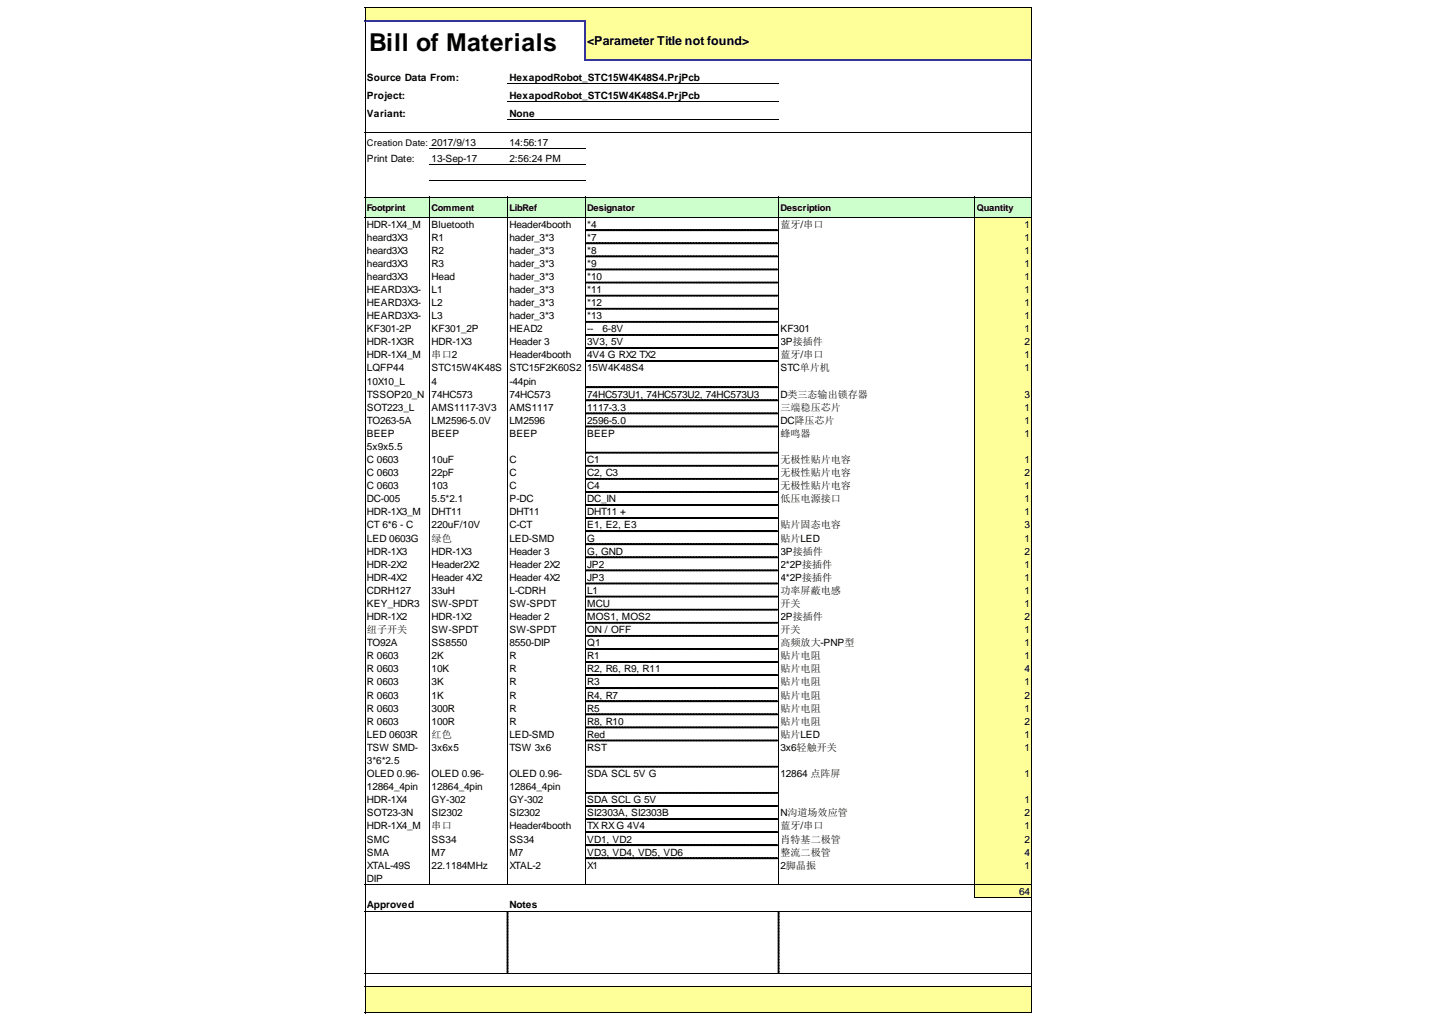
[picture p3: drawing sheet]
<svg xmlns="http://www.w3.org/2000/svg" width="297mm" height="210mm" viewBox="0 0 297 210" stroke-linecap="round" stroke-linejoin="round" font-family="sans-serif">
<defs><g id="words">
<text font-size="5" x="75.6" y="10.3">Bill of Materials</text>
<text font-size="2.5" x="120.3" y="9.2">&lt;Parameter Title not found&gt;</text>
<g font-size="2">
<text x="75.2" y="16.6">Source Data From:</text>
<text x="104.4" y="16.6">HexapodRobot_STC15W4K48S4.PrjPcb</text>
<text x="75.2" y="20.3">Project:</text>
<text x="75.2" y="23.9">Variant:</text>
<text x="104.4" y="20.3">HexapodRobot_STC15W4K48S4.PrjPcb</text>
<text x="104.4" y="23.9">None</text>
<text x="104.4" y="29.9">14:56:17</text>
<text x="75.2" y="33.2">Print Date:</text>
<text x="88.4" y="33.2">13-Sep-17</text>
<text x="104.4" y="33.2">2:56:24 PM</text>
<text x="75.2" y="46.6">HDR-1X4_M</text>
<text x="88.4" y="46.6">Bluetooth</text>
<text x="104.4" y="46.6">Header4booth</text>
<text x="120.3" y="46.6">*4</text>
<text x="159.9" y="46.6">蓝牙/串口</text>
<text x="209.9" y="46.6">1</text>
<text x="75.2" y="49.3">heard3X3</text>
<text x="75.2" y="52">heard3X3</text>
<text x="88.4" y="49.3">R1</text>
<text x="88.4" y="52">R2</text>
<text x="104.4" y="49.3">hader_3*3</text>
<text x="104.4" y="52">hader_3*3</text>
<text x="120.3" y="49.3">*7</text>
<text x="120.3" y="52">*8</text>
<text x="209.9" y="49.3">1</text>
<text x="209.9" y="52">1</text>
<text x="75.2" y="54.6">heard3X3</text>
<text x="75.2" y="57.3">heard3X3</text>
<text x="75.2" y="60">HEARD3X3-</text>
<text x="88.4" y="54.6">R3</text>
<text x="88.4" y="57.3">Head</text>
<text x="88.4" y="60">L1</text>
<text x="104.4" y="54.6">hader_3*3</text>
<text x="104.4" y="57.3">hader_3*3</text>
<text x="104.4" y="60">hader_3*3</text>
<text x="120.3" y="54.6">*9</text>
<text x="120.3" y="57.3">*10</text>
<text x="120.3" y="60">*11</text>
<text x="209.9" y="54.6">1</text>
<text x="209.9" y="57.3">1</text>
<text x="209.9" y="60">1</text>
<text x="75.2" y="62.7">HEARD3X3-</text>
<text x="75.2" y="65.4">HEARD3X3-</text>
<text x="88.4" y="62.7">L2</text>
<text x="88.4" y="65.4">L3</text>
<text x="104.4" y="62.7">hader_3*3</text>
<text x="104.4" y="65.4">hader_3*3</text>
<text x="120.3" y="62.7">*12</text>
<text x="120.3" y="65.4">*13</text>
<text x="209.9" y="62.7">1</text>
<text x="209.9" y="65.4">1</text>
<text x="75.2" y="68">KF301-2P</text>
<text x="75.2" y="70.7">HDR-1X3R</text>
<text x="88.4" y="68">KF301_2P</text>
<text x="88.4" y="70.7">HDR-1X3</text>
<text x="104.4" y="68">HEAD2</text>
<text x="104.4" y="70.7">Header 3</text>
<text x="120.3" y="68">--</text>
<text x="120.3" y="70.7">3V3, 5V</text>
<text x="123.4" y="68">6-8V</text>
<text x="159.9" y="68">KF301</text>
<text x="159.9" y="70.7">3P接插件</text>
<text x="209.9" y="68">1</text>
<text x="209.9" y="70.7">2</text>
<text x="75.2" y="73.4">HDR-1X4_M</text>
<text x="75.2" y="76.1">LQFP44</text>
<text x="88.4" y="76.1">STC15W4K48S</text>
<text x="88.4" y="73.4">串口2</text>
<text x="104.4" y="73.4">Header4booth</text>
<text x="104.4" y="76.1">STC15F2K60S2</text>
<text x="120.3" y="73.4">4V4 G RX2 TX2</text>
<text x="120.3" y="76.1">15W4K48S4</text>
<text x="159.9" y="76.1">STC单片机</text>
<text x="159.9" y="73.4">蓝牙/串口</text>
<text x="209.9" y="73.4">1</text>
<text x="209.9" y="76.1">1</text>
<text x="75.2" y="78.7">10X10_L</text>
<text x="75.2" y="81.4">TSSOP20_N</text>
<text x="88.4" y="78.7">4</text>
<text x="88.4" y="81.4">74HC573</text>
<text x="104.4" y="78.7">-44pin</text>
<text x="104.4" y="81.4">74HC573</text>
<text x="120.3" y="81.4">74HC573U1, 74HC573U2, 74HC573U3</text>
<text x="159.9" y="81.4">D类三态输出锁存器</text>
<text x="209.9" y="81.4">3</text>
<text x="75.2" y="84.1">SOT223_L</text>
<text x="75.2" y="86.8">TO263-5A</text>
<text x="75.2" y="89.5">BEEP</text>
<text x="88.4" y="84.1">AMS1117-3V3</text>
<text x="88.4" y="86.8">LM2596-5.0V</text>
<text x="88.4" y="89.5">BEEP</text>
<text x="104.4" y="84.1">AMS1117</text>
<text x="104.4" y="86.8">LM2596</text>
<text x="104.4" y="89.5">BEEP</text>
<text x="120.3" y="84.1">1117-3.3</text>
<text x="120.3" y="86.8">2596-5.0</text>
<text x="120.3" y="89.5">BEEP</text>
<text x="159.9" y="86.8">DC降压芯片</text>
<text x="159.9" y="84.1">三端稳压芯片</text>
<text x="159.9" y="89.5">蜂鸣器</text>
<text x="209.9" y="84.1">1</text>
<text x="209.9" y="86.8">1</text>
<text x="209.9" y="89.5">1</text>
<text x="75.2" y="92.1">5x9x5.5</text>
<text x="75.2" y="94.8">C 0603</text>
<text x="88.4" y="94.8">10uF</text>
<text x="104.4" y="94.8">C</text>
<text x="120.3" y="94.8">C1</text>
<text x="159.9" y="94.8">无极性贴片电容</text>
<text x="209.9" y="94.8">1</text>
<text x="75.2" y="97.5">C 0603</text>
<text x="75.2" y="100.2">C 0603</text>
<text x="88.4" y="97.5">22pF</text>
<text x="88.4" y="100.2">103</text>
<text x="104.4" y="97.5">C</text>
<text x="104.4" y="100.2">C</text>
<text x="120.3" y="97.5">C2, C3</text>
<text x="120.3" y="100.2">C4</text>
<text x="159.9" y="97.5">无极性贴片电容</text>
<text x="159.9" y="100.2">无极性贴片电容</text>
<text x="209.9" y="97.5">2</text>
<text x="209.9" y="100.2">1</text>
<text x="75.2" y="102.9">DC-005</text>
<text x="75.2" y="105.5">HDR-1X3_M</text>
<text x="88.4" y="102.9">5.5*2.1</text>
<text x="88.4" y="105.5">DHT11</text>
<text x="104.4" y="102.9">P-DC</text>
<text x="104.4" y="105.5">DHT11</text>
<text x="120.3" y="102.9">DC_IN</text>
<text x="120.3" y="105.5">DHT11 +</text>
<text x="159.9" y="102.9">低压电源接口</text>
<text x="209.9" y="102.9">1</text>
<text x="209.9" y="105.5">1</text>
<text x="75.2" y="108.2">CT 6*6 - C</text>
<text x="75.2" y="110.9">LED 0603G</text>
<text x="75.2" y="113.6">HDR-1X3</text>
<text x="88.4" y="108.2">220uF/10V</text>
<text x="88.4" y="113.6">HDR-1X3</text>
<text x="88.4" y="110.9">绿色</text>
<text x="104.4" y="108.2">C-CT</text>
<text x="104.4" y="110.9">LED-SMD</text>
<text x="104.4" y="113.6">Header 3</text>
<text x="120.3" y="108.2">E1, E2, E3</text>
<text x="120.3" y="110.9">G</text>
<text x="120.3" y="113.6">G, GND</text>
<text x="159.9" y="113.6">3P接插件</text>
<text x="159.9" y="108.2">贴片固态电容</text>
<text x="159.9" y="110.9">贴片LED</text>
<text x="209.9" y="108.2">3</text>
<text x="209.9" y="110.9">1</text>
<text x="209.9" y="113.6">2</text>
<text x="75.2" y="116.3">HDR-2X2</text>
<text x="75.2" y="118.9">HDR-4X2</text>
<text x="88.4" y="116.3">Header2X2</text>
<text x="88.4" y="118.9">Header 4X2</text>
<text x="104.4" y="116.3">Header 2X2</text>
<text x="104.4" y="118.9">Header 4X2</text>
<text x="120.3" y="116.3">JP2</text>
<text x="120.3" y="118.9">JP3</text>
<text x="159.9" y="116.3">2*2P接插件</text>
<text x="159.9" y="118.9">4*2P接插件</text>
<text x="209.9" y="116.3">1</text>
<text x="209.9" y="118.9">1</text>
<text x="75.2" y="121.6">CDRH127</text>
<text x="75.2" y="124.3">KEY_HDR3</text>
<text x="88.4" y="121.6">33uH</text>
<text x="88.4" y="124.3">SW-SPDT</text>
<text x="104.4" y="121.6">L-CDRH</text>
<text x="104.4" y="124.3">SW-SPDT</text>
<text x="120.3" y="121.6">L1</text>
<text x="120.3" y="124.3">MCU</text>
<text x="159.9" y="121.6">功率屏蔽电感</text>
<text x="159.9" y="124.3">开关</text>
<text x="209.9" y="121.6">1</text>
<text x="209.9" y="124.3">1</text>
<text x="75.2" y="127">HDR-1X2</text>
<text x="75.2" y="129.7">纽子开关</text>
<text x="88.4" y="127">HDR-1X2</text>
<text x="88.4" y="129.7">SW-SPDT</text>
<text x="104.4" y="127">Header 2</text>
<text x="104.4" y="129.7">SW-SPDT</text>
<text x="120.3" y="127">MOS1, MOS2</text>
<text x="120.3" y="129.7">ON / OFF</text>
<text x="159.9" y="127">2P接插件</text>
<text x="159.9" y="129.7">开关</text>
<text x="209.9" y="127">2</text>
<text x="209.9" y="129.7">1</text>
<text x="75.2" y="132.3">TO92A</text>
<text x="75.2" y="135">R 0603</text>
<text x="75.2" y="137.7">R 0603</text>
<text x="88.4" y="132.3">SS8550</text>
<text x="88.4" y="135">2K</text>
<text x="88.4" y="137.7">10K</text>
<text x="104.4" y="132.3">8550-DIP</text>
<text x="104.4" y="135">R</text>
<text x="104.4" y="137.7">R</text>
<text x="120.3" y="132.3">Q1</text>
<text x="120.3" y="135">R1</text>
<text x="120.3" y="137.7">R2, R6, R9, R11</text>
<text x="159.9" y="132.3">高频放大-PNP型</text>
<text x="159.9" y="135">贴片电阻</text>
<text x="159.9" y="137.7">贴片电阻</text>
<text x="209.9" y="132.3">1</text>
<text x="209.9" y="135">1</text>
<text x="209.9" y="137.7">4</text>
<text x="75.2" y="140.4">R 0603</text>
<text x="75.2" y="143.1">R 0603</text>
<text x="88.4" y="140.4">3K</text>
<text x="88.4" y="143.1">1K</text>
<text x="104.4" y="140.4">R</text>
<text x="104.4" y="143.1">R</text>
<text x="120.3" y="140.4">R3</text>
<text x="120.3" y="143.1">R4, R7</text>
<text x="159.9" y="140.4">贴片电阻</text>
<text x="159.9" y="143.1">贴片电阻</text>
<text x="209.9" y="140.4">1</text>
<text x="209.9" y="143.1">2</text>
<text x="75.2" y="145.7">R 0603</text>
<text x="75.2" y="148.4">R 0603</text>
<text x="88.4" y="145.7">300R</text>
<text x="88.4" y="148.4">100R</text>
<text x="104.4" y="145.7">R</text>
<text x="104.4" y="148.4">R</text>
<text x="120.3" y="145.7">R5</text>
<text x="120.3" y="148.4">R8, R10</text>
<text x="159.9" y="145.7">贴片电阻</text>
<text x="159.9" y="148.4">贴片电阻</text>
<text x="209.9" y="145.7">1</text>
<text x="209.9" y="148.4">2</text>
<text x="75.2" y="151.1">LED 0603R</text>
<text x="75.2" y="153.8">TSW SMD-</text>
<text x="88.4" y="153.8">3x6x5</text>
<text x="88.4" y="151.1">红色</text>
<text x="104.4" y="151.1">LED-SMD</text>
<text x="104.4" y="153.8">TSW 3x6</text>
<text x="120.3" y="151.1">Red</text>
<text x="120.3" y="153.8">RST</text>
<text x="159.9" y="153.8">3x6轻触开关</text>
<text x="159.9" y="151.1">贴片LED</text>
<text x="209.9" y="151.1">1</text>
<text x="209.9" y="153.8">1</text>
<text x="75.2" y="156.5">3*6*2.5</text>
<text x="75.2" y="159.1">OLED 0.96-</text>
<text x="75.2" y="161.8">12864_4pin</text>
<text x="88.4" y="159.1">OLED 0.96-</text>
<text x="88.4" y="161.8">12864_4pin</text>
<text x="104.4" y="159.1">OLED 0.96-</text>
<text x="104.4" y="161.8">12864_4pin</text>
<text x="120.3" y="159.1">SDA SCL 5V G</text>
<text x="159.9" y="159.1">12864 点阵屏</text>
<text x="209.9" y="159.1">1</text>
<text x="75.2" y="164.5">HDR-1X4</text>
<text x="75.2" y="167.2">SOT23-3N</text>
<text x="88.4" y="164.5">GY-302</text>
<text x="88.4" y="167.2">SI2302</text>
<text x="104.4" y="164.5">GY-302</text>
<text x="104.4" y="167.2">SI2302</text>
<text x="120.3" y="164.5">SDA SCL G 5V</text>
<text x="120.3" y="167.2">SI2303A, SI2303B</text>
<text x="159.9" y="167.2">N沟道场效应管</text>
<text x="209.9" y="164.5">1</text>
<text x="209.9" y="167.2">2</text>
<text x="75.2" y="169.9">HDR-1X4_M</text>
<text x="75.2" y="172.5">SMC</text>
<text x="88.4" y="172.5">SS34</text>
<text x="88.4" y="169.9">串口</text>
<text x="104.4" y="169.9">Header4booth</text>
<text x="104.4" y="172.5">SS34</text>
<text x="120.3" y="169.9">TX RX G 4V4</text>
<text x="120.3" y="172.5">VD1, VD2</text>
<text x="159.9" y="169.9">蓝牙/串口</text>
<text x="159.9" y="172.5">肖特基二极管</text>
<text x="209.9" y="169.9">1</text>
<text x="209.9" y="172.5">2</text>
<text x="75.2" y="175.2">SMA</text>
<text x="75.2" y="177.9">XTAL-49S</text>
<text x="88.4" y="175.2">M7</text>
<text x="88.4" y="177.9">22.1184MHz</text>
<text x="104.4" y="175.2">M7</text>
<text x="104.4" y="177.9">XTAL-2</text>
<text x="120.3" y="175.2">VD3, VD4, VD5, VD6</text>
<text x="120.3" y="177.9">X1</text>
<text x="159.9" y="177.9">2脚晶振</text>
<text x="159.9" y="175.2">整流二极管</text>
<text x="209.9" y="175.2">4</text>
<text x="209.9" y="177.9">1</text>
<text x="75.2" y="185.9">Approved</text>
<text x="75.2" y="180.6">DIP</text>
<text x="104.4" y="185.9">Notes</text>
<text x="208.8" y="183.2">64</text>
</g>
<g font-size="1.9">
<text x="75.2" y="29.9">Creation Date: 2017/9/13</text>
<text x="75.2" y="43.1">Footprint</text>
<text x="88.4" y="43.1">Comment</text>
<text x="104.4" y="43.1">LibRef</text>
<text x="120.3" y="43.1">Designator</text>
<text x="159.9" y="43.1">Description</text>
<text x="200.1" y="43.1">Quantity</text>
</g>
</g></defs>
<g fill="#ff9">
<path d="M74.8 1.6h13.3v2.9h-13.3z" fill-rule="evenodd"/>
<path d="M88 1.6h16v2.9h-16z" fill-rule="evenodd"/>
<path d="M103.9 1.6h16.1v2.9h-16.1z" fill-rule="evenodd"/>
<path d="M119.8 1.6h39.8v2.9h-39.8z" fill-rule="evenodd"/>
<path d="M159.4 1.6h40.4v2.9h-40.4z" fill-rule="evenodd"/>
<path d="M199.6 1.6h11.9v2.9h-11.9z" fill-rule="evenodd"/>
<path d="M119.8 4.4h39.8v8h-39.8z" fill-rule="evenodd"/>
<path d="M159.4 4.4h40.4v8h-40.4z" fill-rule="evenodd"/>
<path d="M199.6 4.4h11.9v8h-11.9z" fill-rule="evenodd"/>
<path d="M199.6 44.4h11.9v2.8h-11.9z" fill-rule="evenodd"/>
<path d="M199.6 47.1h11.9v2.8h-11.9z" fill-rule="evenodd"/>
<path d="M199.6 49.7h11.9v2.9h-11.9z" fill-rule="evenodd"/>
<path d="M199.6 52.4h11.9v2.9h-11.9z" fill-rule="evenodd"/>
<path d="M199.6 55.1h11.9v2.8h-11.9z" fill-rule="evenodd"/>
<path d="M199.6 57.8h11.9v2.8h-11.9z" fill-rule="evenodd"/>
<path d="M199.6 60.5h11.9v2.8h-11.9z" fill-rule="evenodd"/>
<path d="M199.6 63.1h11.9v2.9h-11.9z" fill-rule="evenodd"/>
<path d="M199.6 65.8h11.9v2.9h-11.9z" fill-rule="evenodd"/>
<path d="M199.6 68.5h11.9v2.8h-11.9z" fill-rule="evenodd"/>
<path d="M199.6 71.2h11.9v2.8h-11.9z" fill-rule="evenodd"/>
<path d="M199.6 73.9h11.9v5.5h-11.9z" fill-rule="evenodd"/>
<path d="M199.6 79.2h11.9v2.9h-11.9z" fill-rule="evenodd"/>
<path d="M199.6 81.9h11.9v2.8h-11.9z" fill-rule="evenodd"/>
<path d="M199.6 84.6h11.9v2.8h-11.9z" fill-rule="evenodd"/>
<path d="M199.6 87.3h11.9v5.5h-11.9z" fill-rule="evenodd"/>
<path d="M199.6 92.6h11.9v2.9h-11.9z" fill-rule="evenodd"/>
<path d="M199.6 95.3h11.9v2.8h-11.9z" fill-rule="evenodd"/>
<path d="M199.6 98h11.9v2.8h-11.9z" fill-rule="evenodd"/>
<path d="M199.6 100.7h11.9v2.8h-11.9z" fill-rule="evenodd"/>
<path d="M199.6 103.3h11.9v2.9h-11.9z" fill-rule="evenodd"/>
<path d="M199.6 106h11.9v2.9h-11.9z" fill-rule="evenodd"/>
<path d="M199.6 108.7h11.9v2.8h-11.9z" fill-rule="evenodd"/>
<path d="M199.6 111.4h11.9v2.8h-11.9z" fill-rule="evenodd"/>
<path d="M199.6 114.1h11.9v2.8h-11.9z" fill-rule="evenodd"/>
<path d="M199.6 116.7h11.9v2.9h-11.9z" fill-rule="evenodd"/>
<path d="M199.6 119.4h11.9v2.9h-11.9z" fill-rule="evenodd"/>
<path d="M199.6 122.1h11.9v2.8h-11.9z" fill-rule="evenodd"/>
<path d="M199.6 124.8h11.9v2.8h-11.9z" fill-rule="evenodd"/>
<path d="M199.6 127.5h11.9v2.8h-11.9z" fill-rule="evenodd"/>
<path d="M199.6 130.1h11.9v2.9h-11.9z" fill-rule="evenodd"/>
<path d="M199.6 132.8h11.9v2.8h-11.9z" fill-rule="evenodd"/>
<path d="M199.6 135.5h11.9v2.8h-11.9z" fill-rule="evenodd"/>
<path d="M199.6 138.2h11.9v2.8h-11.9z" fill-rule="evenodd"/>
<path d="M199.6 140.8h11.9v2.9h-11.9z" fill-rule="evenodd"/>
<path d="M199.6 143.5h11.9v2.9h-11.9z" fill-rule="evenodd"/>
<path d="M199.6 146.2h11.9v2.8h-11.9z" fill-rule="evenodd"/>
<path d="M199.6 148.9h11.9v2.8h-11.9z" fill-rule="evenodd"/>
<path d="M199.6 151.6h11.9v5.5h-11.9z" fill-rule="evenodd"/>
<path d="M199.6 156.9h11.9v5.5h-11.9z" fill-rule="evenodd"/>
<path d="M199.6 162.3h11.9v2.8h-11.9z" fill-rule="evenodd"/>
<path d="M199.6 165h11.9v2.8h-11.9z" fill-rule="evenodd"/>
<path d="M199.6 167.6h11.9v2.9h-11.9z" fill-rule="evenodd"/>
<path d="M199.6 170.3h11.9v2.9h-11.9z" fill-rule="evenodd"/>
<path d="M199.6 173h11.9v2.8h-11.9z" fill-rule="evenodd"/>
<path d="M199.6 175.7h11.9v5.5h-11.9z" fill-rule="evenodd"/>
<path d="M199.6 181h11.9v2.9h-11.9z" fill-rule="evenodd"/>
<path d="M74.8 202h13.3v2.8h-13.3z" fill-rule="evenodd"/>
<path d="M88 202h16v2.8h-16z" fill-rule="evenodd"/>
<path d="M103.9 202h16.1v2.8h-16.1z" fill-rule="evenodd"/>
<path d="M119.8 202h39.8v2.8h-39.8z" fill-rule="evenodd"/>
<path d="M159.4 202h40.4v2.8h-40.4z" fill-rule="evenodd"/>
<path d="M199.6 202h11.9v2.8h-11.9z" fill-rule="evenodd"/>
<path d="M74.8 204.7h13.3v2.8h-13.3z" fill-rule="evenodd"/>
<path d="M88 204.7h16v2.8h-16z" fill-rule="evenodd"/>
<path d="M103.9 204.7h16.1v2.8h-16.1z" fill-rule="evenodd"/>
<path d="M119.8 204.7h39.8v2.8h-39.8z" fill-rule="evenodd"/>
<path d="M159.4 204.7h40.4v2.8h-40.4z" fill-rule="evenodd"/>
<path d="M199.6 204.7h11.9v2.8h-11.9z" fill-rule="evenodd"/>
</g>
<g fill="#cfc">
<path d="M74.8 40.3h13.3v4.2h-13.3z" fill-rule="evenodd"/>
<path d="M88 40.3h16v4.2h-16z" fill-rule="evenodd"/>
<path d="M103.9 40.3h16.1v4.2h-16.1z" fill-rule="evenodd"/>
<path d="M119.8 40.3h39.8v4.2h-39.8z" fill-rule="evenodd"/>
<path d="M159.4 40.3h40.4v4.2h-40.4z" fill-rule="evenodd"/>
<path d="M199.6 40.3h11.9v4.2h-11.9z" fill-rule="evenodd"/>
</g>
<g fill="none" stroke="#000" stroke-width=".2">
<path d="M74.7 1.6h136.8M74.8 1.5v2.7M74.8 4.5v203M103.9 17.2h55.7M211.4 1.5v10.6M211.4 12.4v195.1M74.7 27.1h136.8M88 30.4h32M88 33.7h32M88 37.1h32M103.9 20.8h55.7M103.9 24.4h55.7"/>
<path d="M74.7 40.4h136.8M74.7 44.5h136.8M88 40.3v140.9M104 40.3v140.9M119.9 40.3v140.9M159.5 40.3v140.9M199.7 40.3v143.6M74.7 181.1h136.8M74.7 186.6h136.8M74.7 199.4h136.8M199.6 183.8h11.9M74.7 202.1h136.8"/>
<path d="M74.7 207.4h136.8"/>
</g>
<path d="M74.7 4.4h45.3M119.8 4.4v8M120 12.2h91.5" fill="none" stroke="#339" stroke-width=".32"/>
<g fill="#000" stroke="#000" stroke-width=".2">
<path d="M120 47.1h.1v.1h-.1zM120.3 47.1h.1v.1h-.1zM120.6 47.1h.2v.1h-.2zM120.9 47.1h.2v.1h-.2zM121.2 47.1h.2v.1h-.2zM121.6 47.1h.1v.1h-.1zM121.9 47.1h.1v.1h-.1zM122.2 47.1h.1v.1h-.1zM122.5 47.1h.2v.1h-.2zM122.8 47.1h.2v.1h-.2zM123.1 47.1h.2v.1h-.2zM123.4 47.1h.2v.1h-.2zM123.8 47.1h.1v.1h-.1zM124.1 47.1h.1v.1h-.1zM124.4 47.1h.1v.1h-.1zM124.7 47.1h.2v.1h-.2zM125 47.1h.2v.1h-.2zM125.3 47.1h.2v.1h-.2zM125.7 47.1h.1v.1h-.1zM126 47.1h.1v.1h-.1zM126.3 47.1h.1v.1h-.1zM126.6 47.1h.2v.1h-.2zM126.9 47.1h.2v.1h-.2zM127.2 47.1h.2v.1h-.2zM127.5 47.1h.2v.1h-.2zM127.9 47.1h.1v.1h-.1zM128.2 47.1h.1v.1h-.1zM128.5 47.1h.2v.1h-.2zM128.8 47.1h.2v.1h-.2zM129.1 47.1h.2v.1h-.2zM129.4 47.1h.2v.1h-.2zM129.8 47.1h.1v.1h-.1zM130.1 47.1h.1v.1h-.1zM130.4 47.1h.1v.1h-.1zM130.7 47.1h.2v.1h-.2zM131 47.1h.2v.1h-.2zM131.3 47.1h.2v.1h-.2zM131.6 47.1h.2v.1h-.2zM132 47.1h.1v.1h-.1zM132.3 47.1h.1v.1h-.1zM132.6 47.1h.2v.1h-.2zM132.9 47.1h.2v.1h-.2zM133.2 47.1h.2v.1h-.2zM133.5 47.1h.2v.1h-.2zM133.9 47.1h.1v.1h-.1zM134.2 47.1h.1v.1h-.1zM134.5 47.1h.1v.1h-.1zM134.8 47.1h.2v.1h-.2zM135.1 47.1h.2v.1h-.2zM135.4 47.1h.2v.1h-.2zM135.7 47.1h.2v.1h-.2zM136.1 47.1h.1v.1h-.1zM136.4 47.1h.1v.1h-.1zM136.7 47.1h.2v.1h-.2zM137 47.1h.2v.1h-.2zM137.3 47.1h.2v.1h-.2zM137.6 47.1h.2v.1h-.2zM138 47.1h.1v.1h-.1zM138.3 47.1h.1v.1h-.1zM138.6 47.1h.1v.1h-.1zM138.9 47.1h.2v.1h-.2zM139.2 47.1h.2v.1h-.2zM139.5 47.1h.2v.1h-.2zM139.9 47.1h.1v.1h-.1zM140.2 47.1h.1v.1h-.1zM140.5 47.1h.1v.1h-.1zM140.8 47.1h.2v.1h-.2zM141.1 47.1h.2v.1h-.2zM141.4 47.1h.2v.1h-.2zM141.7 47.1h.2v.1h-.2zM142.1 47.1h.1v.1h-.1zM142.4 47.1h.1v.1h-.1zM142.7 47.1h.1v.1h-.1zM143 47.1h.2v.1h-.2zM143.3 47.1h.2v.1h-.2zM143.6 47.1h.2v.1h-.2zM144 47.1h.1v.1h-.1zM144.3 47.1h.1v.1h-.1zM144.6 47.1h.1v.1h-.1zM144.9 47.1h.2v.1h-.2zM145.2 47.1h.2v.1h-.2zM145.5 47.1h.2v.1h-.2zM145.8 47.1h.2v.1h-.2zM146.2 47.1h.1v.1h-.1zM146.5 47.1h.1v.1h-.1zM146.8 47.1h.1v.1h-.1zM147.1 47.1h.2v.1h-.2zM147.4 47.1h.2v.1h-.2zM147.7 47.1h.2v.1h-.2zM148.1 47.1h.1v.1h-.1zM148.4 47.1h.1v.1h-.1zM148.7 47.1h.1v.1h-.1zM149 47.1h.2v.1h-.2zM149.3 47.1h.2v.1h-.2zM149.6 47.1h.2v.1h-.2zM149.9 47.1h.2v.1h-.2zM150.3 47.1h.1v.1h-.1zM150.6 47.1h.1v.1h-.1zM150.9 47.1h.2v.1h-.2zM151.2 47.1h.2v.1h-.2zM151.5 47.1h.2v.1h-.2zM151.8 47.1h.2v.1h-.2zM152.2 47.1h.1v.1h-.1zM152.5 47.1h.1v.1h-.1zM152.8 47.1h.1v.1h-.1zM153.1 47.1h.2v.1h-.2zM153.4 47.1h.2v.1h-.2zM153.7 47.1h.2v.1h-.2zM154 47.1h.2v.1h-.2zM154.4 47.1h.1v.1h-.1zM154.7 47.1h.1v.1h-.1zM155 47.1h.2v.1h-.2zM155.3 47.1h.2v.1h-.2zM155.6 47.1h.2v.1h-.2zM155.9 47.1h.2v.1h-.2zM156.3 47.1h.1v.1h-.1zM156.6 47.1h.1v.1h-.1zM156.9 47.1h.1v.1h-.1zM157.2 47.1h.2v.1h-.2zM157.5 47.1h.2v.1h-.2zM157.8 47.1h.2v.1h-.2zM158.2 47.1h.1v.1h-.1zM158.5 47.1h.1v.1h-.1zM158.8 47.1h.1v.1h-.1zM159.1 47.1h.2v.1h-.2z"/>
<path d="M120 49.7h.1v.2h-.1zM120.3 49.7h.1v.2h-.1zM120.6 49.7h.2v.2h-.2zM120.9 49.7h.2v.2h-.2zM121.2 49.7h.2v.2h-.2zM121.6 49.7h.1v.2h-.1zM121.9 49.7h.1v.2h-.1zM122.2 49.7h.1v.2h-.1zM122.5 49.7h.2v.2h-.2zM122.8 49.7h.2v.2h-.2zM123.1 49.7h.2v.2h-.2zM123.4 49.7h.2v.2h-.2zM123.8 49.7h.1v.2h-.1zM124.1 49.7h.1v.2h-.1zM124.4 49.7h.1v.2h-.1zM124.7 49.7h.2v.2h-.2zM125 49.7h.2v.2h-.2zM125.3 49.7h.2v.2h-.2zM125.7 49.7h.1v.2h-.1zM126 49.7h.1v.2h-.1zM126.3 49.7h.1v.2h-.1zM126.6 49.7h.2v.2h-.2zM126.9 49.7h.2v.2h-.2zM127.2 49.7h.2v.2h-.2zM127.5 49.7h.2v.2h-.2zM127.9 49.7h.1v.2h-.1zM128.2 49.7h.1v.2h-.1zM128.5 49.7h.2v.2h-.2zM128.8 49.7h.2v.2h-.2zM129.1 49.7h.2v.2h-.2zM129.4 49.7h.2v.2h-.2zM129.8 49.7h.1v.2h-.1zM130.1 49.7h.1v.2h-.1zM130.4 49.7h.1v.2h-.1zM130.7 49.7h.2v.2h-.2zM131 49.7h.2v.2h-.2zM131.3 49.7h.2v.2h-.2zM131.6 49.7h.2v.2h-.2zM132 49.7h.1v.2h-.1zM132.3 49.7h.1v.2h-.1zM132.6 49.7h.2v.2h-.2zM132.9 49.7h.2v.2h-.2zM133.2 49.7h.2v.2h-.2zM133.5 49.7h.2v.2h-.2zM133.9 49.7h.1v.2h-.1zM134.2 49.7h.1v.2h-.1zM134.5 49.7h.1v.2h-.1zM134.8 49.7h.2v.2h-.2zM135.1 49.7h.2v.2h-.2zM135.4 49.7h.2v.2h-.2zM135.7 49.7h.2v.2h-.2zM136.1 49.7h.1v.2h-.1zM136.4 49.7h.1v.2h-.1zM136.7 49.7h.2v.2h-.2zM137 49.7h.2v.2h-.2zM137.3 49.7h.2v.2h-.2zM137.6 49.7h.2v.2h-.2zM138 49.7h.1v.2h-.1zM138.3 49.7h.1v.2h-.1zM138.6 49.7h.1v.2h-.1zM138.9 49.7h.2v.2h-.2zM139.2 49.7h.2v.2h-.2zM139.5 49.7h.2v.2h-.2zM139.9 49.7h.1v.2h-.1zM140.2 49.7h.1v.2h-.1zM140.5 49.7h.1v.2h-.1zM140.8 49.7h.2v.2h-.2zM141.1 49.7h.2v.2h-.2zM141.4 49.7h.2v.2h-.2zM141.7 49.7h.2v.2h-.2zM142.1 49.7h.1v.2h-.1zM142.4 49.7h.1v.2h-.1zM142.7 49.7h.1v.2h-.1zM143 49.7h.2v.2h-.2zM143.3 49.7h.2v.2h-.2zM143.6 49.7h.2v.2h-.2zM144 49.7h.1v.2h-.1zM144.3 49.7h.1v.2h-.1zM144.6 49.7h.1v.2h-.1zM144.9 49.7h.2v.2h-.2zM145.2 49.7h.2v.2h-.2zM145.5 49.7h.2v.2h-.2zM145.8 49.7h.2v.2h-.2zM146.2 49.7h.1v.2h-.1zM146.5 49.7h.1v.2h-.1zM146.8 49.7h.1v.2h-.1zM147.1 49.7h.2v.2h-.2zM147.4 49.7h.2v.2h-.2zM147.7 49.7h.2v.2h-.2zM148.1 49.7h.1v.2h-.1zM148.4 49.7h.1v.2h-.1zM148.7 49.7h.1v.2h-.1zM149 49.7h.2v.2h-.2zM149.3 49.7h.2v.2h-.2zM149.6 49.7h.2v.2h-.2zM149.9 49.7h.2v.2h-.2zM150.3 49.7h.1v.2h-.1zM150.6 49.7h.1v.2h-.1zM150.9 49.7h.2v.2h-.2zM151.2 49.7h.2v.2h-.2zM151.5 49.7h.2v.2h-.2zM151.8 49.7h.2v.2h-.2zM152.2 49.7h.1v.2h-.1zM152.5 49.7h.1v.2h-.1zM152.8 49.7h.1v.2h-.1zM153.1 49.7h.2v.2h-.2zM153.4 49.7h.2v.2h-.2zM153.7 49.7h.2v.2h-.2zM154 49.7h.2v.2h-.2zM154.4 49.7h.1v.2h-.1zM154.7 49.7h.1v.2h-.1zM155 49.7h.2v.2h-.2zM155.3 49.7h.2v.2h-.2zM155.6 49.7h.2v.2h-.2zM155.9 49.7h.2v.2h-.2zM156.3 49.7h.1v.2h-.1zM156.6 49.7h.1v.2h-.1zM156.9 49.7h.1v.2h-.1zM157.2 49.7h.2v.2h-.2zM157.5 49.7h.2v.2h-.2zM157.8 49.7h.2v.2h-.2zM158.2 49.7h.1v.2h-.1zM158.5 49.7h.1v.2h-.1zM158.8 49.7h.1v.2h-.1zM159.1 49.7h.2v.2h-.2z"/>
<path d="M120 52.4h.1v.2h-.1zM120.3 52.4h.1v.2h-.1zM120.6 52.4h.2v.2h-.2zM120.9 52.4h.2v.2h-.2zM121.2 52.4h.2v.2h-.2zM121.6 52.4h.1v.2h-.1zM121.9 52.4h.1v.2h-.1zM122.2 52.4h.1v.2h-.1zM122.5 52.4h.2v.2h-.2zM122.8 52.4h.2v.2h-.2zM123.1 52.4h.2v.2h-.2zM123.4 52.4h.2v.2h-.2zM123.8 52.4h.1v.2h-.1zM124.1 52.4h.1v.2h-.1zM124.4 52.4h.1v.2h-.1zM124.7 52.4h.2v.2h-.2zM125 52.4h.2v.2h-.2zM125.3 52.4h.2v.2h-.2zM125.7 52.4h.1v.2h-.1zM126 52.4h.1v.2h-.1zM126.3 52.4h.1v.2h-.1zM126.6 52.4h.2v.2h-.2zM126.9 52.4h.2v.2h-.2zM127.2 52.4h.2v.2h-.2zM127.5 52.4h.2v.2h-.2zM127.9 52.4h.1v.2h-.1zM128.2 52.4h.1v.2h-.1zM128.5 52.4h.2v.2h-.2zM128.8 52.4h.2v.2h-.2zM129.1 52.4h.2v.2h-.2zM129.4 52.4h.2v.2h-.2zM129.8 52.4h.1v.2h-.1zM130.1 52.4h.1v.2h-.1zM130.4 52.4h.1v.2h-.1zM130.7 52.4h.2v.2h-.2zM131 52.4h.2v.2h-.2zM131.3 52.4h.2v.2h-.2zM131.6 52.4h.2v.2h-.2zM132 52.4h.1v.2h-.1zM132.3 52.4h.1v.2h-.1zM132.6 52.4h.2v.2h-.2zM132.9 52.4h.2v.2h-.2zM133.2 52.4h.2v.2h-.2zM133.5 52.4h.2v.2h-.2zM133.9 52.4h.1v.2h-.1zM134.2 52.4h.1v.2h-.1zM134.5 52.4h.1v.2h-.1zM134.8 52.4h.2v.2h-.2zM135.1 52.4h.2v.2h-.2zM135.4 52.4h.2v.2h-.2zM135.7 52.4h.2v.2h-.2zM136.1 52.4h.1v.2h-.1zM136.4 52.4h.1v.2h-.1zM136.7 52.4h.2v.2h-.2zM137 52.4h.2v.2h-.2zM137.3 52.4h.2v.2h-.2zM137.6 52.4h.2v.2h-.2zM138 52.4h.1v.2h-.1zM138.3 52.4h.1v.2h-.1zM138.6 52.4h.1v.2h-.1zM138.9 52.4h.2v.2h-.2zM139.2 52.4h.2v.2h-.2zM139.5 52.4h.2v.2h-.2zM139.9 52.4h.1v.2h-.1zM140.2 52.4h.1v.2h-.1zM140.5 52.4h.1v.2h-.1zM140.8 52.4h.2v.2h-.2zM141.1 52.4h.2v.2h-.2zM141.4 52.4h.2v.2h-.2zM141.7 52.4h.2v.2h-.2zM142.1 52.4h.1v.2h-.1zM142.4 52.4h.1v.2h-.1zM142.7 52.4h.1v.2h-.1zM143 52.4h.2v.2h-.2zM143.3 52.4h.2v.2h-.2zM143.6 52.4h.2v.2h-.2zM144 52.4h.1v.2h-.1zM144.3 52.4h.1v.2h-.1zM144.6 52.4h.1v.2h-.1zM144.9 52.4h.2v.2h-.2zM145.2 52.4h.2v.2h-.2zM145.5 52.4h.2v.2h-.2zM145.8 52.4h.2v.2h-.2zM146.2 52.4h.1v.2h-.1zM146.5 52.4h.1v.2h-.1zM146.8 52.4h.1v.2h-.1zM147.1 52.4h.2v.2h-.2zM147.4 52.4h.2v.2h-.2zM147.7 52.4h.2v.2h-.2zM148.1 52.4h.1v.2h-.1zM148.4 52.4h.1v.2h-.1zM148.7 52.4h.1v.2h-.1zM149 52.4h.2v.2h-.2zM149.3 52.4h.2v.2h-.2zM149.6 52.4h.2v.2h-.2zM149.9 52.4h.2v.2h-.2zM150.3 52.4h.1v.2h-.1zM150.6 52.4h.1v.2h-.1zM150.9 52.4h.2v.2h-.2zM151.2 52.4h.2v.2h-.2zM151.5 52.4h.2v.2h-.2zM151.8 52.4h.2v.2h-.2zM152.2 52.4h.1v.2h-.1zM152.5 52.4h.1v.2h-.1zM152.8 52.4h.1v.2h-.1zM153.1 52.4h.2v.2h-.2zM153.4 52.4h.2v.2h-.2zM153.7 52.4h.2v.2h-.2zM154 52.4h.2v.2h-.2zM154.4 52.4h.1v.2h-.1zM154.7 52.4h.1v.2h-.1zM155 52.4h.2v.2h-.2zM155.3 52.4h.2v.2h-.2zM155.6 52.4h.2v.2h-.2zM155.9 52.4h.2v.2h-.2zM156.3 52.4h.1v.2h-.1zM156.6 52.4h.1v.2h-.1zM156.9 52.4h.1v.2h-.1zM157.2 52.4h.2v.2h-.2zM157.5 52.4h.2v.2h-.2zM157.8 52.4h.2v.2h-.2zM158.2 52.4h.1v.2h-.1zM158.5 52.4h.1v.2h-.1zM158.8 52.4h.1v.2h-.1zM159.1 52.4h.2v.2h-.2z"/>
<path d="M120 55.1h.1v.2h-.1zM120.3 55.1h.1v.2h-.1zM120.6 55.1h.2v.2h-.2zM120.9 55.1h.2v.2h-.2zM121.2 55.1h.2v.2h-.2zM121.6 55.1h.1v.2h-.1zM121.9 55.1h.1v.2h-.1zM122.2 55.1h.1v.2h-.1zM122.5 55.1h.2v.2h-.2zM122.8 55.1h.2v.2h-.2zM123.1 55.1h.2v.2h-.2zM123.4 55.1h.2v.2h-.2zM123.8 55.1h.1v.2h-.1zM124.1 55.1h.1v.2h-.1zM124.4 55.1h.1v.2h-.1zM124.7 55.1h.2v.2h-.2zM125 55.1h.2v.2h-.2zM125.3 55.1h.2v.2h-.2zM125.7 55.1h.1v.2h-.1zM126 55.1h.1v.2h-.1zM126.3 55.1h.1v.2h-.1zM126.6 55.1h.2v.2h-.2zM126.9 55.1h.2v.2h-.2zM127.2 55.1h.2v.2h-.2zM127.5 55.1h.2v.2h-.2zM127.9 55.1h.1v.2h-.1zM128.2 55.1h.1v.2h-.1zM128.5 55.1h.2v.2h-.2zM128.8 55.1h.2v.2h-.2zM129.1 55.1h.2v.2h-.2zM129.4 55.1h.2v.2h-.2zM129.8 55.1h.1v.2h-.1zM130.1 55.1h.1v.2h-.1zM130.4 55.1h.1v.2h-.1zM130.7 55.1h.2v.2h-.2zM131 55.1h.2v.2h-.2zM131.3 55.1h.2v.2h-.2zM131.6 55.1h.2v.2h-.2zM132 55.1h.1v.2h-.1zM132.3 55.1h.1v.2h-.1zM132.6 55.1h.2v.2h-.2zM132.9 55.1h.2v.2h-.2zM133.2 55.1h.2v.2h-.2zM133.5 55.1h.2v.2h-.2zM133.9 55.1h.1v.2h-.1zM134.2 55.1h.1v.2h-.1zM134.5 55.1h.1v.2h-.1zM134.8 55.1h.2v.2h-.2zM135.1 55.1h.2v.2h-.2zM135.4 55.1h.2v.2h-.2zM135.7 55.1h.2v.2h-.2zM136.1 55.1h.1v.2h-.1zM136.4 55.1h.1v.2h-.1zM136.7 55.1h.2v.2h-.2zM137 55.1h.2v.2h-.2zM137.3 55.1h.2v.2h-.2zM137.6 55.1h.2v.2h-.2zM138 55.1h.1v.2h-.1zM138.3 55.1h.1v.2h-.1zM138.6 55.1h.1v.2h-.1zM138.9 55.1h.2v.2h-.2zM139.2 55.1h.2v.2h-.2zM139.5 55.1h.2v.2h-.2zM139.9 55.1h.1v.2h-.1zM140.2 55.1h.1v.2h-.1zM140.5 55.1h.1v.2h-.1zM140.8 55.1h.2v.2h-.2zM141.1 55.1h.2v.2h-.2zM141.4 55.1h.2v.2h-.2zM141.7 55.1h.2v.2h-.2zM142.1 55.1h.1v.2h-.1zM142.4 55.1h.1v.2h-.1zM142.7 55.1h.1v.2h-.1zM143 55.1h.2v.2h-.2zM143.3 55.1h.2v.2h-.2zM143.6 55.1h.2v.2h-.2zM144 55.1h.1v.2h-.1zM144.3 55.1h.1v.2h-.1zM144.6 55.1h.1v.2h-.1zM144.9 55.1h.2v.2h-.2zM145.2 55.1h.2v.2h-.2zM145.5 55.1h.2v.2h-.2zM145.8 55.1h.2v.2h-.2zM146.2 55.1h.1v.2h-.1zM146.5 55.1h.1v.2h-.1zM146.8 55.1h.1v.2h-.1zM147.1 55.1h.2v.2h-.2zM147.4 55.1h.2v.2h-.2zM147.7 55.1h.2v.2h-.2zM148.1 55.1h.1v.2h-.1zM148.4 55.1h.1v.2h-.1zM148.7 55.1h.1v.2h-.1zM149 55.1h.2v.2h-.2zM149.3 55.1h.2v.2h-.2zM149.6 55.1h.2v.2h-.2zM149.9 55.1h.2v.2h-.2zM150.3 55.1h.1v.2h-.1zM150.6 55.1h.1v.2h-.1zM150.9 55.1h.2v.2h-.2zM151.2 55.1h.2v.2h-.2zM151.5 55.1h.2v.2h-.2zM151.8 55.1h.2v.2h-.2zM152.2 55.1h.1v.2h-.1zM152.5 55.1h.1v.2h-.1zM152.8 55.1h.1v.2h-.1zM153.1 55.1h.2v.2h-.2zM153.4 55.1h.2v.2h-.2zM153.7 55.1h.2v.2h-.2zM154 55.1h.2v.2h-.2zM154.4 55.1h.1v.2h-.1zM154.7 55.1h.1v.2h-.1zM155 55.1h.2v.2h-.2zM155.3 55.1h.2v.2h-.2zM155.6 55.1h.2v.2h-.2zM155.9 55.1h.2v.2h-.2zM156.3 55.1h.1v.2h-.1zM156.6 55.1h.1v.2h-.1zM156.9 55.1h.1v.2h-.1zM157.2 55.1h.2v.2h-.2zM157.5 55.1h.2v.2h-.2zM157.8 55.1h.2v.2h-.2zM158.2 55.1h.1v.2h-.1zM158.5 55.1h.1v.2h-.1zM158.8 55.1h.1v.2h-.1zM159.1 55.1h.2v.2h-.2z"/>
<path d="M120 57.8h.1v.1h-.1zM120.3 57.8h.1v.1h-.1zM120.6 57.8h.2v.1h-.2zM120.9 57.8h.2v.1h-.2zM121.2 57.8h.2v.1h-.2zM121.6 57.8h.1v.1h-.1zM121.9 57.8h.1v.1h-.1zM122.2 57.8h.1v.1h-.1zM122.5 57.8h.2v.1h-.2zM122.8 57.8h.2v.1h-.2zM123.1 57.8h.2v.1h-.2zM123.4 57.8h.2v.1h-.2zM123.8 57.8h.1v.1h-.1zM124.1 57.8h.1v.1h-.1zM124.4 57.8h.1v.1h-.1zM124.7 57.8h.2v.1h-.2zM125 57.8h.2v.1h-.2zM125.3 57.8h.2v.1h-.2zM125.7 57.8h.1v.1h-.1zM126 57.8h.1v.1h-.1zM126.3 57.8h.1v.1h-.1zM126.6 57.8h.2v.1h-.2zM126.9 57.8h.2v.1h-.2zM127.2 57.8h.2v.1h-.2zM127.5 57.8h.2v.1h-.2zM127.9 57.8h.1v.1h-.1zM128.2 57.8h.1v.1h-.1zM128.5 57.8h.2v.1h-.2zM128.8 57.8h.2v.1h-.2zM129.1 57.8h.2v.1h-.2zM129.4 57.8h.2v.1h-.2zM129.8 57.8h.1v.1h-.1zM130.1 57.8h.1v.1h-.1zM130.4 57.8h.1v.1h-.1zM130.7 57.8h.2v.1h-.2zM131 57.8h.2v.1h-.2zM131.3 57.8h.2v.1h-.2zM131.6 57.8h.2v.1h-.2zM132 57.8h.1v.1h-.1zM132.3 57.8h.1v.1h-.1zM132.6 57.8h.2v.1h-.2zM132.9 57.8h.2v.1h-.2zM133.2 57.8h.2v.1h-.2zM133.5 57.8h.2v.1h-.2zM133.9 57.8h.1v.1h-.1zM134.2 57.8h.1v.1h-.1zM134.5 57.8h.1v.1h-.1zM134.8 57.8h.2v.1h-.2zM135.1 57.8h.2v.1h-.2zM135.4 57.8h.2v.1h-.2zM135.7 57.8h.2v.1h-.2zM136.1 57.8h.1v.1h-.1zM136.4 57.8h.1v.1h-.1zM136.7 57.8h.2v.1h-.2zM137 57.8h.2v.1h-.2zM137.3 57.8h.2v.1h-.2zM137.6 57.8h.2v.1h-.2zM138 57.8h.1v.1h-.1zM138.3 57.8h.1v.1h-.1zM138.6 57.8h.1v.1h-.1zM138.9 57.8h.2v.1h-.2zM139.2 57.8h.2v.1h-.2zM139.5 57.8h.2v.1h-.2zM139.9 57.8h.1v.1h-.1zM140.2 57.8h.1v.1h-.1zM140.5 57.8h.1v.1h-.1zM140.8 57.8h.2v.1h-.2zM141.1 57.8h.2v.1h-.2zM141.4 57.8h.2v.1h-.2zM141.7 57.8h.2v.1h-.2zM142.1 57.8h.1v.1h-.1zM142.4 57.8h.1v.1h-.1zM142.7 57.8h.1v.1h-.1zM143 57.8h.2v.1h-.2zM143.3 57.8h.2v.1h-.2zM143.6 57.8h.2v.1h-.2zM144 57.8h.1v.1h-.1zM144.3 57.8h.1v.1h-.1zM144.6 57.8h.1v.1h-.1zM144.9 57.8h.2v.1h-.2zM145.2 57.8h.2v.1h-.2zM145.5 57.8h.2v.1h-.2zM145.8 57.8h.2v.1h-.2zM146.2 57.8h.1v.1h-.1zM146.5 57.8h.1v.1h-.1zM146.8 57.8h.1v.1h-.1zM147.1 57.8h.2v.1h-.2zM147.4 57.8h.2v.1h-.2zM147.7 57.8h.2v.1h-.2zM148.1 57.8h.1v.1h-.1zM148.4 57.8h.1v.1h-.1zM148.7 57.8h.1v.1h-.1zM149 57.8h.2v.1h-.2zM149.3 57.8h.2v.1h-.2zM149.6 57.8h.2v.1h-.2zM149.9 57.8h.2v.1h-.2zM150.3 57.8h.1v.1h-.1zM150.6 57.8h.1v.1h-.1zM150.9 57.8h.2v.1h-.2zM151.2 57.8h.2v.1h-.2zM151.5 57.8h.2v.1h-.2zM151.8 57.8h.2v.1h-.2zM152.2 57.8h.1v.1h-.1zM152.5 57.8h.1v.1h-.1zM152.8 57.8h.1v.1h-.1zM153.1 57.8h.2v.1h-.2zM153.4 57.8h.2v.1h-.2zM153.7 57.8h.2v.1h-.2zM154 57.8h.2v.1h-.2zM154.4 57.8h.1v.1h-.1zM154.7 57.8h.1v.1h-.1zM155 57.8h.2v.1h-.2zM155.3 57.8h.2v.1h-.2zM155.6 57.8h.2v.1h-.2zM155.9 57.8h.2v.1h-.2zM156.3 57.8h.1v.1h-.1zM156.6 57.8h.1v.1h-.1zM156.9 57.8h.1v.1h-.1zM157.2 57.8h.2v.1h-.2zM157.5 57.8h.2v.1h-.2zM157.8 57.8h.2v.1h-.2zM158.2 57.8h.1v.1h-.1zM158.5 57.8h.1v.1h-.1zM158.8 57.8h.1v.1h-.1zM159.1 57.8h.2v.1h-.2z"/>
<path d="M120 60.5h.1v.1h-.1zM120.3 60.5h.1v.1h-.1zM120.6 60.5h.2v.1h-.2zM120.9 60.5h.2v.1h-.2zM121.2 60.5h.2v.1h-.2zM121.6 60.5h.1v.1h-.1zM121.9 60.5h.1v.1h-.1zM122.2 60.5h.1v.1h-.1zM122.5 60.5h.2v.1h-.2zM122.8 60.5h.2v.1h-.2zM123.1 60.5h.2v.1h-.2zM123.4 60.5h.2v.1h-.2zM123.8 60.5h.1v.1h-.1zM124.1 60.5h.1v.1h-.1zM124.4 60.5h.1v.1h-.1zM124.7 60.5h.2v.1h-.2zM125 60.5h.2v.1h-.2zM125.3 60.5h.2v.1h-.2zM125.7 60.5h.1v.1h-.1zM126 60.5h.1v.1h-.1zM126.3 60.5h.1v.1h-.1zM126.6 60.5h.2v.1h-.2zM126.9 60.5h.2v.1h-.2zM127.2 60.5h.2v.1h-.2zM127.5 60.5h.2v.1h-.2zM127.9 60.5h.1v.1h-.1zM128.2 60.5h.1v.1h-.1zM128.5 60.5h.2v.1h-.2zM128.8 60.5h.2v.1h-.2zM129.1 60.5h.2v.1h-.2zM129.4 60.5h.2v.1h-.2zM129.8 60.5h.1v.1h-.1zM130.1 60.5h.1v.1h-.1zM130.4 60.5h.1v.1h-.1zM130.7 60.5h.2v.1h-.2zM131 60.5h.2v.1h-.2zM131.3 60.5h.2v.1h-.2zM131.6 60.5h.2v.1h-.2zM132 60.5h.1v.1h-.1zM132.3 60.5h.1v.1h-.1zM132.6 60.5h.2v.1h-.2zM132.9 60.5h.2v.1h-.2zM133.2 60.5h.2v.1h-.2zM133.5 60.5h.2v.1h-.2zM133.9 60.5h.1v.1h-.1zM134.2 60.5h.1v.1h-.1zM134.5 60.5h.1v.1h-.1zM134.8 60.5h.2v.1h-.2zM135.1 60.5h.2v.1h-.2zM135.4 60.5h.2v.1h-.2zM135.7 60.5h.2v.1h-.2zM136.1 60.5h.1v.1h-.1zM136.4 60.5h.1v.1h-.1zM136.7 60.5h.2v.1h-.2zM137 60.5h.2v.1h-.2zM137.3 60.5h.2v.1h-.2zM137.6 60.5h.2v.1h-.2zM138 60.5h.1v.1h-.1zM138.3 60.5h.1v.1h-.1zM138.6 60.5h.1v.1h-.1zM138.9 60.5h.2v.1h-.2zM139.2 60.5h.2v.1h-.2zM139.5 60.5h.2v.1h-.2zM139.9 60.5h.1v.1h-.1zM140.2 60.5h.1v.1h-.1zM140.5 60.5h.1v.1h-.1zM140.8 60.5h.2v.1h-.2zM141.1 60.5h.2v.1h-.2zM141.4 60.5h.2v.1h-.2zM141.7 60.5h.2v.1h-.2zM142.1 60.5h.1v.1h-.1zM142.4 60.5h.1v.1h-.1zM142.7 60.5h.1v.1h-.1zM143 60.5h.2v.1h-.2zM143.3 60.5h.2v.1h-.2zM143.6 60.5h.2v.1h-.2zM144 60.5h.1v.1h-.1zM144.3 60.5h.1v.1h-.1zM144.6 60.5h.1v.1h-.1zM144.9 60.5h.2v.1h-.2zM145.2 60.5h.2v.1h-.2zM145.5 60.5h.2v.1h-.2zM145.8 60.5h.2v.1h-.2zM146.2 60.5h.1v.1h-.1zM146.5 60.5h.1v.1h-.1zM146.8 60.5h.1v.1h-.1zM147.1 60.5h.2v.1h-.2zM147.4 60.5h.2v.1h-.2zM147.7 60.5h.2v.1h-.2zM148.1 60.5h.1v.1h-.1zM148.4 60.5h.1v.1h-.1zM148.7 60.5h.1v.1h-.1zM149 60.5h.2v.1h-.2zM149.3 60.5h.2v.1h-.2zM149.6 60.5h.2v.1h-.2zM149.9 60.5h.2v.1h-.2zM150.3 60.5h.1v.1h-.1zM150.6 60.5h.1v.1h-.1zM150.9 60.5h.2v.1h-.2zM151.2 60.5h.2v.1h-.2zM151.5 60.5h.2v.1h-.2zM151.8 60.5h.2v.1h-.2zM152.2 60.5h.1v.1h-.1zM152.5 60.5h.1v.1h-.1zM152.8 60.5h.1v.1h-.1zM153.1 60.5h.2v.1h-.2zM153.4 60.5h.2v.1h-.2zM153.7 60.5h.2v.1h-.2zM154 60.5h.2v.1h-.2zM154.4 60.5h.1v.1h-.1zM154.7 60.5h.1v.1h-.1zM155 60.5h.2v.1h-.2zM155.3 60.5h.2v.1h-.2zM155.6 60.5h.2v.1h-.2zM155.9 60.5h.2v.1h-.2zM156.3 60.5h.1v.1h-.1zM156.6 60.5h.1v.1h-.1zM156.9 60.5h.1v.1h-.1zM157.2 60.5h.2v.1h-.2zM157.5 60.5h.2v.1h-.2zM157.8 60.5h.2v.1h-.2zM158.2 60.5h.1v.1h-.1zM158.5 60.5h.1v.1h-.1zM158.8 60.5h.1v.1h-.1zM159.1 60.5h.2v.1h-.2z"/>
<path d="M120 63.1h.1v.2h-.1zM120.3 63.1h.1v.2h-.1zM120.6 63.1h.2v.2h-.2zM120.9 63.1h.2v.2h-.2zM121.2 63.1h.2v.2h-.2zM121.6 63.1h.1v.2h-.1zM121.9 63.1h.1v.2h-.1zM122.2 63.1h.1v.2h-.1zM122.5 63.1h.2v.2h-.2zM122.8 63.1h.2v.2h-.2zM123.1 63.1h.2v.2h-.2zM123.4 63.1h.2v.2h-.2zM123.8 63.1h.1v.2h-.1zM124.1 63.1h.1v.2h-.1zM124.4 63.1h.1v.2h-.1zM124.7 63.1h.2v.2h-.2zM125 63.1h.2v.2h-.2zM125.3 63.1h.2v.2h-.2zM125.7 63.1h.1v.2h-.1zM126 63.1h.1v.2h-.1zM126.3 63.1h.1v.2h-.1zM126.6 63.1h.2v.2h-.2zM126.9 63.1h.2v.2h-.2zM127.2 63.1h.2v.2h-.2zM127.5 63.1h.2v.2h-.2zM127.9 63.1h.1v.2h-.1zM128.2 63.1h.1v.2h-.1zM128.5 63.1h.2v.2h-.2zM128.8 63.1h.2v.2h-.2zM129.1 63.1h.2v.2h-.2zM129.4 63.1h.2v.2h-.2zM129.8 63.1h.1v.2h-.1zM130.1 63.1h.1v.2h-.1zM130.4 63.1h.1v.2h-.1zM130.7 63.1h.2v.2h-.2zM131 63.1h.2v.2h-.2zM131.3 63.1h.2v.2h-.2zM131.6 63.1h.2v.2h-.2zM132 63.1h.1v.2h-.1zM132.3 63.1h.1v.2h-.1zM132.6 63.1h.2v.2h-.2zM132.9 63.1h.2v.2h-.2zM133.2 63.1h.2v.2h-.2zM133.5 63.1h.2v.2h-.2zM133.9 63.1h.1v.2h-.1zM134.2 63.1h.1v.2h-.1zM134.5 63.1h.1v.2h-.1zM134.8 63.1h.2v.2h-.2zM135.1 63.1h.2v.2h-.2zM135.4 63.1h.2v.2h-.2zM135.7 63.1h.2v.2h-.2zM136.1 63.1h.1v.2h-.1zM136.4 63.1h.1v.2h-.1zM136.7 63.1h.2v.2h-.2zM137 63.1h.2v.2h-.2zM137.3 63.1h.2v.2h-.2zM137.6 63.1h.2v.2h-.2zM138 63.1h.1v.2h-.1zM138.3 63.1h.1v.2h-.1zM138.6 63.1h.1v.2h-.1zM138.9 63.1h.2v.2h-.2zM139.2 63.1h.2v.2h-.2zM139.5 63.1h.2v.2h-.2zM139.9 63.1h.1v.2h-.1zM140.2 63.1h.1v.2h-.1zM140.5 63.1h.1v.2h-.1zM140.8 63.1h.2v.2h-.2zM141.1 63.1h.2v.2h-.2zM141.4 63.1h.2v.2h-.2zM141.7 63.1h.2v.2h-.2zM142.1 63.1h.1v.2h-.1zM142.4 63.1h.1v.2h-.1zM142.7 63.1h.1v.2h-.1zM143 63.1h.2v.2h-.2zM143.3 63.1h.2v.2h-.2zM143.6 63.1h.2v.2h-.2zM144 63.1h.1v.2h-.1zM144.3 63.1h.1v.2h-.1zM144.6 63.1h.1v.2h-.1zM144.9 63.1h.2v.2h-.2zM145.2 63.1h.2v.2h-.2zM145.5 63.1h.2v.2h-.2zM145.8 63.1h.2v.2h-.2zM146.2 63.1h.1v.2h-.1zM146.5 63.1h.1v.2h-.1zM146.8 63.1h.1v.2h-.1zM147.1 63.1h.2v.2h-.2zM147.4 63.1h.2v.2h-.2zM147.7 63.1h.2v.2h-.2zM148.1 63.1h.1v.2h-.1zM148.4 63.1h.1v.2h-.1zM148.7 63.1h.1v.2h-.1zM149 63.1h.2v.2h-.2zM149.3 63.1h.2v.2h-.2zM149.6 63.1h.2v.2h-.2zM149.9 63.1h.2v.2h-.2zM150.3 63.1h.1v.2h-.1zM150.6 63.1h.1v.2h-.1zM150.9 63.1h.2v.2h-.2zM151.2 63.1h.2v.2h-.2zM151.5 63.1h.2v.2h-.2zM151.8 63.1h.2v.2h-.2zM152.2 63.1h.1v.2h-.1zM152.5 63.1h.1v.2h-.1zM152.8 63.1h.1v.2h-.1zM153.1 63.1h.2v.2h-.2zM153.4 63.1h.2v.2h-.2zM153.7 63.1h.2v.2h-.2zM154 63.1h.2v.2h-.2zM154.4 63.1h.1v.2h-.1zM154.7 63.1h.1v.2h-.1zM155 63.1h.2v.2h-.2zM155.3 63.1h.2v.2h-.2zM155.6 63.1h.2v.2h-.2zM155.9 63.1h.2v.2h-.2zM156.3 63.1h.1v.2h-.1zM156.6 63.1h.1v.2h-.1zM156.9 63.1h.1v.2h-.1zM157.2 63.1h.2v.2h-.2zM157.5 63.1h.2v.2h-.2zM157.8 63.1h.2v.2h-.2zM158.2 63.1h.1v.2h-.1zM158.5 63.1h.1v.2h-.1zM158.8 63.1h.1v.2h-.1zM159.1 63.1h.2v.2h-.2z"/>
<path d="M120 65.8h.1v.2h-.1zM120.3 65.8h.1v.2h-.1zM120.6 65.8h.2v.2h-.2zM120.9 65.8h.2v.2h-.2zM121.2 65.8h.2v.2h-.2zM121.6 65.8h.1v.2h-.1zM121.9 65.8h.1v.2h-.1zM122.2 65.8h.1v.2h-.1zM122.5 65.8h.2v.2h-.2zM122.8 65.8h.2v.2h-.2zM123.1 65.8h.2v.2h-.2zM123.4 65.8h.2v.2h-.2zM123.8 65.8h.1v.2h-.1zM124.1 65.8h.1v.2h-.1zM124.4 65.8h.1v.2h-.1zM124.7 65.8h.2v.2h-.2zM125 65.8h.2v.2h-.2zM125.3 65.8h.2v.2h-.2zM125.7 65.8h.1v.2h-.1zM126 65.8h.1v.2h-.1zM126.3 65.8h.1v.2h-.1zM126.6 65.8h.2v.2h-.2zM126.9 65.8h.2v.2h-.2zM127.2 65.8h.2v.2h-.2zM127.5 65.8h.2v.2h-.2zM127.9 65.8h.1v.2h-.1zM128.2 65.8h.1v.2h-.1zM128.5 65.8h.2v.2h-.2zM128.8 65.8h.2v.2h-.2zM129.1 65.8h.2v.2h-.2zM129.4 65.8h.2v.2h-.2zM129.8 65.8h.1v.2h-.1zM130.1 65.8h.1v.2h-.1zM130.4 65.8h.1v.2h-.1zM130.7 65.8h.2v.2h-.2zM131 65.8h.2v.2h-.2zM131.3 65.8h.2v.2h-.2zM131.6 65.8h.2v.2h-.2zM132 65.8h.1v.2h-.1zM132.3 65.8h.1v.2h-.1zM132.6 65.8h.2v.2h-.2zM132.9 65.8h.2v.2h-.2zM133.2 65.8h.2v.2h-.2zM133.5 65.8h.2v.2h-.2zM133.9 65.8h.1v.2h-.1zM134.2 65.8h.1v.2h-.1zM134.5 65.8h.1v.2h-.1zM134.8 65.8h.2v.2h-.2zM135.1 65.8h.2v.2h-.2zM135.4 65.8h.2v.2h-.2zM135.7 65.8h.2v.2h-.2zM136.1 65.8h.1v.2h-.1zM136.4 65.8h.1v.2h-.1zM136.7 65.8h.2v.2h-.2zM137 65.8h.2v.2h-.2zM137.3 65.8h.2v.2h-.2zM137.6 65.8h.2v.2h-.2zM138 65.8h.1v.2h-.1zM138.3 65.8h.1v.2h-.1zM138.6 65.8h.1v.2h-.1zM138.9 65.8h.2v.2h-.2zM139.2 65.8h.2v.2h-.2zM139.5 65.8h.2v.2h-.2zM139.9 65.8h.1v.2h-.1zM140.2 65.8h.1v.2h-.1zM140.5 65.8h.1v.2h-.1zM140.8 65.8h.2v.2h-.2zM141.1 65.8h.2v.2h-.2zM141.4 65.8h.2v.2h-.2zM141.7 65.8h.2v.2h-.2zM142.1 65.8h.1v.2h-.1zM142.4 65.8h.1v.2h-.1zM142.7 65.8h.1v.2h-.1zM143 65.8h.2v.2h-.2zM143.3 65.8h.2v.2h-.2zM143.6 65.8h.2v.2h-.2zM144 65.8h.1v.2h-.1zM144.3 65.8h.1v.2h-.1zM144.6 65.8h.1v.2h-.1zM144.9 65.8h.2v.2h-.2zM145.2 65.8h.2v.2h-.2zM145.5 65.8h.2v.2h-.2zM145.8 65.8h.2v.2h-.2zM146.2 65.8h.1v.2h-.1zM146.5 65.8h.1v.2h-.1zM146.8 65.8h.1v.2h-.1zM147.1 65.8h.2v.2h-.2zM147.4 65.8h.2v.2h-.2zM147.7 65.8h.2v.2h-.2zM148.1 65.8h.1v.2h-.1zM148.4 65.8h.1v.2h-.1zM148.7 65.8h.1v.2h-.1zM149 65.8h.2v.2h-.2zM149.3 65.8h.2v.2h-.2zM149.6 65.8h.2v.2h-.2zM149.9 65.8h.2v.2h-.2zM150.3 65.8h.1v.2h-.1zM150.6 65.8h.1v.2h-.1zM150.9 65.8h.2v.2h-.2zM151.2 65.8h.2v.2h-.2zM151.5 65.8h.2v.2h-.2zM151.8 65.8h.2v.2h-.2zM152.2 65.8h.1v.2h-.1zM152.5 65.8h.1v.2h-.1zM152.8 65.8h.1v.2h-.1zM153.1 65.8h.2v.2h-.2zM153.4 65.8h.2v.2h-.2zM153.7 65.8h.2v.2h-.2zM154 65.8h.2v.2h-.2zM154.4 65.8h.1v.2h-.1zM154.7 65.8h.1v.2h-.1zM155 65.8h.2v.2h-.2zM155.3 65.8h.2v.2h-.2zM155.6 65.8h.2v.2h-.2zM155.9 65.8h.2v.2h-.2zM156.3 65.8h.1v.2h-.1zM156.6 65.8h.1v.2h-.1zM156.9 65.8h.1v.2h-.1zM157.2 65.8h.2v.2h-.2zM157.5 65.8h.2v.2h-.2zM157.8 65.8h.2v.2h-.2zM158.2 65.8h.1v.2h-.1zM158.5 65.8h.1v.2h-.1zM158.8 65.8h.1v.2h-.1zM159.1 65.8h.2v.2h-.2z"/>
<path d="M120 68.5h.1v.2h-.1zM120.3 68.5h.1v.2h-.1zM120.6 68.5h.2v.2h-.2zM120.9 68.5h.2v.2h-.2zM121.2 68.5h.2v.2h-.2zM121.6 68.5h.1v.2h-.1zM121.9 68.5h.1v.2h-.1zM122.2 68.5h.1v.2h-.1zM122.5 68.5h.2v.2h-.2zM122.8 68.5h.2v.2h-.2zM123.1 68.5h.2v.2h-.2zM123.4 68.5h.2v.2h-.2zM123.8 68.5h.1v.2h-.1zM124.1 68.5h.1v.2h-.1zM124.4 68.5h.1v.2h-.1zM124.7 68.5h.2v.2h-.2zM125 68.5h.2v.2h-.2zM125.3 68.5h.2v.2h-.2zM125.7 68.5h.1v.2h-.1zM126 68.5h.1v.2h-.1zM126.3 68.5h.1v.2h-.1zM126.6 68.5h.2v.2h-.2zM126.9 68.5h.2v.2h-.2zM127.2 68.5h.2v.2h-.2zM127.5 68.5h.2v.2h-.2zM127.9 68.5h.1v.2h-.1zM128.2 68.5h.1v.2h-.1zM128.5 68.5h.2v.2h-.2zM128.8 68.5h.2v.2h-.2zM129.1 68.5h.2v.2h-.2zM129.4 68.5h.2v.2h-.2zM129.8 68.5h.1v.2h-.1zM130.1 68.5h.1v.2h-.1zM130.4 68.5h.1v.2h-.1zM130.7 68.5h.2v.2h-.2zM131 68.5h.2v.2h-.2zM131.3 68.5h.2v.2h-.2zM131.6 68.5h.2v.2h-.2zM132 68.5h.1v.2h-.1zM132.3 68.5h.1v.2h-.1zM132.6 68.5h.2v.2h-.2zM132.9 68.5h.2v.2h-.2zM133.2 68.5h.2v.2h-.2zM133.5 68.5h.2v.2h-.2zM133.9 68.5h.1v.2h-.1zM134.2 68.5h.1v.2h-.1zM134.5 68.5h.1v.2h-.1zM134.8 68.5h.2v.2h-.2zM135.1 68.5h.2v.2h-.2zM135.4 68.5h.2v.2h-.2zM135.7 68.5h.2v.2h-.2zM136.1 68.5h.1v.2h-.1zM136.4 68.5h.1v.2h-.1zM136.7 68.5h.2v.2h-.2zM137 68.5h.2v.2h-.2zM137.3 68.5h.2v.2h-.2zM137.6 68.5h.2v.2h-.2zM138 68.5h.1v.2h-.1zM138.3 68.5h.1v.2h-.1zM138.6 68.5h.1v.2h-.1zM138.9 68.5h.2v.2h-.2zM139.2 68.5h.2v.2h-.2zM139.5 68.5h.2v.2h-.2zM139.9 68.5h.1v.2h-.1zM140.2 68.5h.1v.2h-.1zM140.5 68.5h.1v.2h-.1zM140.8 68.5h.2v.2h-.2zM141.1 68.5h.2v.2h-.2zM141.4 68.5h.2v.2h-.2zM141.7 68.5h.2v.2h-.2zM142.1 68.5h.1v.2h-.1zM142.4 68.5h.1v.2h-.1zM142.7 68.5h.1v.2h-.1zM143 68.5h.2v.2h-.2zM143.3 68.5h.2v.2h-.2zM143.6 68.5h.2v.2h-.2zM144 68.5h.1v.2h-.1zM144.3 68.5h.1v.2h-.1zM144.6 68.5h.1v.2h-.1zM144.9 68.5h.2v.2h-.2zM145.2 68.5h.2v.2h-.2zM145.5 68.5h.2v.2h-.2zM145.8 68.5h.2v.2h-.2zM146.2 68.5h.1v.2h-.1zM146.5 68.5h.1v.2h-.1zM146.8 68.5h.1v.2h-.1zM147.1 68.5h.2v.2h-.2zM147.4 68.5h.2v.2h-.2zM147.7 68.5h.2v.2h-.2zM148.1 68.5h.1v.2h-.1zM148.4 68.5h.1v.2h-.1zM148.7 68.5h.1v.2h-.1zM149 68.5h.2v.2h-.2zM149.3 68.5h.2v.2h-.2zM149.6 68.5h.2v.2h-.2zM149.9 68.5h.2v.2h-.2zM150.3 68.5h.1v.2h-.1zM150.6 68.5h.1v.2h-.1zM150.9 68.5h.2v.2h-.2zM151.2 68.5h.2v.2h-.2zM151.5 68.5h.2v.2h-.2zM151.8 68.5h.2v.2h-.2zM152.2 68.5h.1v.2h-.1zM152.5 68.5h.1v.2h-.1zM152.8 68.5h.1v.2h-.1zM153.1 68.5h.2v.2h-.2zM153.4 68.5h.2v.2h-.2zM153.7 68.5h.2v.2h-.2zM154 68.5h.2v.2h-.2zM154.4 68.5h.1v.2h-.1zM154.7 68.5h.1v.2h-.1zM155 68.5h.2v.2h-.2zM155.3 68.5h.2v.2h-.2zM155.6 68.5h.2v.2h-.2zM155.9 68.5h.2v.2h-.2zM156.3 68.5h.1v.2h-.1zM156.6 68.5h.1v.2h-.1zM156.9 68.5h.1v.2h-.1zM157.2 68.5h.2v.2h-.2zM157.5 68.5h.2v.2h-.2zM157.8 68.5h.2v.2h-.2zM158.2 68.5h.1v.2h-.1zM158.5 68.5h.1v.2h-.1zM158.8 68.5h.1v.2h-.1zM159.1 68.5h.2v.2h-.2z"/>
<path d="M120 71.2h.1v.1h-.1zM120.3 71.2h.1v.1h-.1zM120.6 71.2h.2v.1h-.2zM120.9 71.2h.2v.1h-.2zM121.2 71.2h.2v.1h-.2zM121.6 71.2h.1v.1h-.1zM121.9 71.2h.1v.1h-.1zM122.2 71.2h.1v.1h-.1zM122.5 71.2h.2v.1h-.2zM122.8 71.2h.2v.1h-.2zM123.1 71.2h.2v.1h-.2zM123.4 71.2h.2v.1h-.2zM123.8 71.2h.1v.1h-.1zM124.1 71.2h.1v.1h-.1zM124.4 71.2h.1v.1h-.1zM124.7 71.2h.2v.1h-.2zM125 71.2h.2v.1h-.2zM125.3 71.2h.2v.1h-.2zM125.7 71.2h.1v.1h-.1zM126 71.2h.1v.1h-.1zM126.3 71.2h.1v.1h-.1zM126.6 71.2h.2v.1h-.2zM126.9 71.2h.2v.1h-.2zM127.2 71.2h.2v.1h-.2zM127.5 71.2h.2v.1h-.2zM127.9 71.2h.1v.1h-.1zM128.2 71.2h.1v.1h-.1zM128.5 71.2h.2v.1h-.2zM128.8 71.2h.2v.1h-.2zM129.1 71.2h.2v.1h-.2zM129.4 71.2h.2v.1h-.2zM129.8 71.2h.1v.1h-.1zM130.1 71.2h.1v.1h-.1zM130.4 71.2h.1v.1h-.1zM130.7 71.2h.2v.1h-.2zM131 71.2h.2v.1h-.2zM131.3 71.2h.2v.1h-.2zM131.6 71.2h.2v.1h-.2zM132 71.2h.1v.1h-.1zM132.3 71.2h.1v.1h-.1zM132.6 71.2h.2v.1h-.2zM132.9 71.2h.2v.1h-.2zM133.2 71.2h.2v.1h-.2zM133.5 71.2h.2v.1h-.2zM133.9 71.2h.1v.1h-.1zM134.2 71.2h.1v.1h-.1zM134.5 71.2h.1v.1h-.1zM134.8 71.2h.2v.1h-.2zM135.1 71.2h.2v.1h-.2zM135.4 71.2h.2v.1h-.2zM135.7 71.2h.2v.1h-.2zM136.1 71.2h.1v.1h-.1zM136.4 71.2h.1v.1h-.1zM136.7 71.2h.2v.1h-.2zM137 71.2h.2v.1h-.2zM137.3 71.2h.2v.1h-.2zM137.6 71.2h.2v.1h-.2zM138 71.2h.1v.1h-.1zM138.3 71.2h.1v.1h-.1zM138.6 71.2h.1v.1h-.1zM138.9 71.2h.2v.1h-.2zM139.2 71.2h.2v.1h-.2zM139.5 71.2h.2v.1h-.2zM139.9 71.2h.1v.1h-.1zM140.2 71.2h.1v.1h-.1zM140.5 71.2h.1v.1h-.1zM140.8 71.2h.2v.1h-.2zM141.1 71.2h.2v.1h-.2zM141.4 71.2h.2v.1h-.2zM141.7 71.2h.2v.1h-.2zM142.1 71.2h.1v.1h-.1zM142.4 71.2h.1v.1h-.1zM142.7 71.2h.1v.1h-.1zM143 71.2h.2v.1h-.2zM143.3 71.2h.2v.1h-.2zM143.6 71.2h.2v.1h-.2zM144 71.2h.1v.1h-.1zM144.3 71.2h.1v.1h-.1zM144.6 71.2h.1v.1h-.1zM144.9 71.2h.2v.1h-.2zM145.2 71.2h.2v.1h-.2zM145.5 71.2h.2v.1h-.2zM145.8 71.2h.2v.1h-.2zM146.2 71.2h.1v.1h-.1zM146.5 71.2h.1v.1h-.1zM146.8 71.2h.1v.1h-.1zM147.1 71.2h.2v.1h-.2zM147.4 71.2h.2v.1h-.2zM147.7 71.2h.2v.1h-.2zM148.1 71.2h.1v.1h-.1zM148.4 71.2h.1v.1h-.1zM148.7 71.2h.1v.1h-.1zM149 71.2h.2v.1h-.2zM149.3 71.2h.2v.1h-.2zM149.6 71.2h.2v.1h-.2zM149.9 71.2h.2v.1h-.2zM150.3 71.2h.1v.1h-.1zM150.6 71.2h.1v.1h-.1zM150.9 71.2h.2v.1h-.2zM151.2 71.2h.2v.1h-.2zM151.5 71.2h.2v.1h-.2zM151.8 71.2h.2v.1h-.2zM152.2 71.2h.1v.1h-.1zM152.5 71.2h.1v.1h-.1zM152.8 71.2h.1v.1h-.1zM153.1 71.2h.2v.1h-.2zM153.4 71.2h.2v.1h-.2zM153.7 71.2h.2v.1h-.2zM154 71.2h.2v.1h-.2zM154.4 71.2h.1v.1h-.1zM154.7 71.2h.1v.1h-.1zM155 71.2h.2v.1h-.2zM155.3 71.2h.2v.1h-.2zM155.6 71.2h.2v.1h-.2zM155.9 71.2h.2v.1h-.2zM156.3 71.2h.1v.1h-.1zM156.6 71.2h.1v.1h-.1zM156.9 71.2h.1v.1h-.1zM157.2 71.2h.2v.1h-.2zM157.5 71.2h.2v.1h-.2zM157.8 71.2h.2v.1h-.2zM158.2 71.2h.1v.1h-.1zM158.5 71.2h.1v.1h-.1zM158.8 71.2h.1v.1h-.1zM159.1 71.2h.2v.1h-.2z"/>
<path d="M120 73.9h.1v.1h-.1zM120.3 73.9h.1v.1h-.1zM120.6 73.9h.2v.1h-.2zM120.9 73.9h.2v.1h-.2zM121.2 73.9h.2v.1h-.2zM121.6 73.9h.1v.1h-.1zM121.9 73.9h.1v.1h-.1zM122.2 73.9h.1v.1h-.1zM122.5 73.9h.2v.1h-.2zM122.8 73.9h.2v.1h-.2zM123.1 73.9h.2v.1h-.2zM123.4 73.9h.2v.1h-.2zM123.8 73.9h.1v.1h-.1zM124.1 73.9h.1v.1h-.1zM124.4 73.9h.1v.1h-.1zM124.7 73.9h.2v.1h-.2zM125 73.9h.2v.1h-.2zM125.3 73.9h.2v.1h-.2zM125.7 73.9h.1v.1h-.1zM126 73.9h.1v.1h-.1zM126.3 73.9h.1v.1h-.1zM126.6 73.9h.2v.1h-.2zM126.9 73.9h.2v.1h-.2zM127.2 73.9h.2v.1h-.2zM127.5 73.9h.2v.1h-.2zM127.9 73.9h.1v.1h-.1zM128.2 73.9h.1v.1h-.1zM128.5 73.9h.2v.1h-.2zM128.8 73.9h.2v.1h-.2zM129.1 73.9h.2v.1h-.2zM129.4 73.9h.2v.1h-.2zM129.8 73.9h.1v.1h-.1zM130.1 73.9h.1v.1h-.1zM130.4 73.9h.1v.1h-.1zM130.7 73.9h.2v.1h-.2zM131 73.9h.2v.1h-.2zM131.3 73.9h.2v.1h-.2zM131.6 73.9h.2v.1h-.2zM132 73.9h.1v.1h-.1zM132.3 73.9h.1v.1h-.1zM132.6 73.9h.2v.1h-.2zM132.9 73.9h.2v.1h-.2zM133.2 73.9h.2v.1h-.2zM133.5 73.9h.2v.1h-.2zM133.9 73.9h.1v.1h-.1zM134.2 73.9h.1v.1h-.1zM134.5 73.9h.1v.1h-.1zM134.8 73.9h.2v.1h-.2zM135.1 73.9h.2v.1h-.2zM135.4 73.9h.2v.1h-.2zM135.7 73.9h.2v.1h-.2zM136.1 73.9h.1v.1h-.1zM136.4 73.9h.1v.1h-.1zM136.7 73.9h.2v.1h-.2zM137 73.9h.2v.1h-.2zM137.3 73.9h.2v.1h-.2zM137.6 73.9h.2v.1h-.2zM138 73.9h.1v.1h-.1zM138.3 73.9h.1v.1h-.1zM138.6 73.9h.1v.1h-.1zM138.9 73.9h.2v.1h-.2zM139.2 73.9h.2v.1h-.2zM139.5 73.9h.2v.1h-.2zM139.9 73.9h.1v.1h-.1zM140.2 73.9h.1v.1h-.1zM140.5 73.9h.1v.1h-.1zM140.8 73.9h.2v.1h-.2zM141.1 73.9h.2v.1h-.2zM141.4 73.9h.2v.1h-.2zM141.7 73.9h.2v.1h-.2zM142.1 73.9h.1v.1h-.1zM142.4 73.9h.1v.1h-.1zM142.7 73.9h.1v.1h-.1zM143 73.9h.2v.1h-.2zM143.3 73.9h.2v.1h-.2zM143.6 73.9h.2v.1h-.2zM144 73.9h.1v.1h-.1zM144.3 73.9h.1v.1h-.1zM144.6 73.9h.1v.1h-.1zM144.9 73.9h.2v.1h-.2zM145.2 73.9h.2v.1h-.2zM145.5 73.9h.2v.1h-.2zM145.8 73.9h.2v.1h-.2zM146.2 73.9h.1v.1h-.1zM146.5 73.9h.1v.1h-.1zM146.8 73.9h.1v.1h-.1zM147.1 73.9h.2v.1h-.2zM147.4 73.9h.2v.1h-.2zM147.7 73.9h.2v.1h-.2zM148.1 73.9h.1v.1h-.1zM148.4 73.9h.1v.1h-.1zM148.7 73.9h.1v.1h-.1zM149 73.9h.2v.1h-.2zM149.3 73.9h.2v.1h-.2zM149.6 73.9h.2v.1h-.2zM149.9 73.9h.2v.1h-.2zM150.3 73.9h.1v.1h-.1zM150.6 73.9h.1v.1h-.1zM150.9 73.9h.2v.1h-.2zM151.2 73.9h.2v.1h-.2zM151.5 73.9h.2v.1h-.2zM151.8 73.9h.2v.1h-.2zM152.2 73.9h.1v.1h-.1zM152.5 73.9h.1v.1h-.1zM152.8 73.9h.1v.1h-.1zM153.1 73.9h.2v.1h-.2zM153.4 73.9h.2v.1h-.2zM153.7 73.9h.2v.1h-.2zM154 73.9h.2v.1h-.2zM154.4 73.9h.1v.1h-.1zM154.7 73.9h.1v.1h-.1zM155 73.9h.2v.1h-.2zM155.3 73.9h.2v.1h-.2zM155.6 73.9h.2v.1h-.2zM155.9 73.9h.2v.1h-.2zM156.3 73.9h.1v.1h-.1zM156.6 73.9h.1v.1h-.1zM156.9 73.9h.1v.1h-.1zM157.2 73.9h.2v.1h-.2zM157.5 73.9h.2v.1h-.2zM157.8 73.9h.2v.1h-.2zM158.2 73.9h.1v.1h-.1zM158.5 73.9h.1v.1h-.1zM158.8 73.9h.1v.1h-.1zM159.1 73.9h.2v.1h-.2z"/>
<path d="M120 79.2h.1v.2h-.1zM120.3 79.2h.1v.2h-.1zM120.6 79.2h.2v.2h-.2zM120.9 79.2h.2v.2h-.2zM121.2 79.2h.2v.2h-.2zM121.6 79.2h.1v.2h-.1zM121.9 79.2h.1v.2h-.1zM122.2 79.2h.1v.2h-.1zM122.5 79.2h.2v.2h-.2zM122.8 79.2h.2v.2h-.2zM123.1 79.2h.2v.2h-.2zM123.4 79.2h.2v.2h-.2zM123.8 79.2h.1v.2h-.1zM124.1 79.2h.1v.2h-.1zM124.4 79.2h.1v.2h-.1zM124.7 79.2h.2v.2h-.2zM125 79.2h.2v.2h-.2zM125.3 79.2h.2v.2h-.2zM125.7 79.2h.1v.2h-.1zM126 79.2h.1v.2h-.1zM126.3 79.2h.1v.2h-.1zM126.6 79.2h.2v.2h-.2zM126.9 79.2h.2v.2h-.2zM127.2 79.2h.2v.2h-.2zM127.5 79.2h.2v.2h-.2zM127.9 79.2h.1v.2h-.1zM128.2 79.2h.1v.2h-.1zM128.5 79.2h.2v.2h-.2zM128.8 79.2h.2v.2h-.2zM129.1 79.2h.2v.2h-.2zM129.4 79.2h.2v.2h-.2zM129.8 79.2h.1v.2h-.1zM130.1 79.2h.1v.2h-.1zM130.4 79.2h.1v.2h-.1zM130.7 79.2h.2v.2h-.2zM131 79.2h.2v.2h-.2zM131.3 79.2h.2v.2h-.2zM131.6 79.2h.2v.2h-.2zM132 79.2h.1v.2h-.1zM132.3 79.2h.1v.2h-.1zM132.6 79.2h.2v.2h-.2zM132.9 79.2h.2v.2h-.2zM133.2 79.2h.2v.2h-.2zM133.5 79.2h.2v.2h-.2zM133.9 79.2h.1v.2h-.1zM134.2 79.2h.1v.2h-.1zM134.5 79.2h.1v.2h-.1zM134.8 79.2h.2v.2h-.2zM135.1 79.2h.2v.2h-.2zM135.4 79.2h.2v.2h-.2zM135.7 79.2h.2v.2h-.2zM136.1 79.2h.1v.2h-.1zM136.4 79.2h.1v.2h-.1zM136.7 79.2h.2v.2h-.2zM137 79.2h.2v.2h-.2zM137.3 79.2h.2v.2h-.2zM137.6 79.2h.2v.2h-.2zM138 79.2h.1v.2h-.1zM138.3 79.2h.1v.2h-.1zM138.6 79.2h.1v.2h-.1zM138.9 79.2h.2v.2h-.2zM139.2 79.2h.2v.2h-.2zM139.5 79.2h.2v.2h-.2zM139.9 79.2h.1v.2h-.1zM140.2 79.2h.1v.2h-.1zM140.5 79.2h.1v.2h-.1zM140.8 79.2h.2v.2h-.2zM141.1 79.2h.2v.2h-.2zM141.4 79.2h.2v.2h-.2zM141.7 79.2h.2v.2h-.2zM142.1 79.2h.1v.2h-.1zM142.4 79.2h.1v.2h-.1zM142.7 79.2h.1v.2h-.1zM143 79.2h.2v.2h-.2zM143.3 79.2h.2v.2h-.2zM143.6 79.2h.2v.2h-.2zM144 79.2h.1v.2h-.1zM144.3 79.2h.1v.2h-.1zM144.6 79.2h.1v.2h-.1zM144.9 79.2h.2v.2h-.2zM145.2 79.2h.2v.2h-.2zM145.5 79.2h.2v.2h-.2zM145.8 79.2h.2v.2h-.2zM146.2 79.2h.1v.2h-.1zM146.5 79.2h.1v.2h-.1zM146.8 79.2h.1v.2h-.1zM147.1 79.2h.2v.2h-.2zM147.4 79.2h.2v.2h-.2zM147.7 79.2h.2v.2h-.2zM148.1 79.2h.1v.2h-.1zM148.4 79.2h.1v.2h-.1zM148.7 79.2h.1v.2h-.1zM149 79.2h.2v.2h-.2zM149.3 79.2h.2v.2h-.2zM149.6 79.2h.2v.2h-.2zM149.9 79.2h.2v.2h-.2zM150.3 79.2h.1v.2h-.1zM150.6 79.2h.1v.2h-.1zM150.9 79.2h.2v.2h-.2zM151.2 79.2h.2v.2h-.2zM151.5 79.2h.2v.2h-.2zM151.8 79.2h.2v.2h-.2zM152.2 79.2h.1v.2h-.1zM152.5 79.2h.1v.2h-.1zM152.8 79.2h.1v.2h-.1zM153.1 79.2h.2v.2h-.2zM153.4 79.2h.2v.2h-.2zM153.7 79.2h.2v.2h-.2zM154 79.2h.2v.2h-.2zM154.4 79.2h.1v.2h-.1zM154.7 79.2h.1v.2h-.1zM155 79.2h.2v.2h-.2zM155.3 79.2h.2v.2h-.2zM155.6 79.2h.2v.2h-.2zM155.9 79.2h.2v.2h-.2zM156.3 79.2h.1v.2h-.1zM156.6 79.2h.1v.2h-.1zM156.9 79.2h.1v.2h-.1zM157.2 79.2h.2v.2h-.2zM157.5 79.2h.2v.2h-.2zM157.8 79.2h.2v.2h-.2zM158.2 79.2h.1v.2h-.1zM158.5 79.2h.1v.2h-.1zM158.8 79.2h.1v.2h-.1zM159.1 79.2h.2v.2h-.2z"/>
<path d="M120 81.9h.1v.2h-.1zM120.3 81.9h.1v.2h-.1zM120.6 81.9h.2v.2h-.2zM120.9 81.9h.2v.2h-.2zM121.2 81.9h.2v.2h-.2zM121.6 81.9h.1v.2h-.1zM121.9 81.9h.1v.2h-.1zM122.2 81.9h.1v.2h-.1zM122.5 81.9h.2v.2h-.2zM122.8 81.9h.2v.2h-.2zM123.1 81.9h.2v.2h-.2zM123.4 81.9h.2v.2h-.2zM123.8 81.9h.1v.2h-.1zM124.1 81.9h.1v.2h-.1zM124.4 81.9h.1v.2h-.1zM124.7 81.9h.2v.2h-.2zM125 81.9h.2v.2h-.2zM125.3 81.9h.2v.2h-.2zM125.7 81.9h.1v.2h-.1zM126 81.9h.1v.2h-.1zM126.3 81.9h.1v.2h-.1zM126.6 81.9h.2v.2h-.2zM126.9 81.9h.2v.2h-.2zM127.2 81.9h.2v.2h-.2zM127.5 81.9h.2v.2h-.2zM127.9 81.9h.1v.2h-.1zM128.2 81.9h.1v.2h-.1zM128.5 81.9h.2v.2h-.2zM128.8 81.9h.2v.2h-.2zM129.1 81.9h.2v.2h-.2zM129.4 81.9h.2v.2h-.2zM129.8 81.9h.1v.2h-.1zM130.1 81.9h.1v.2h-.1zM130.4 81.9h.1v.2h-.1zM130.7 81.9h.2v.2h-.2zM131 81.9h.2v.2h-.2zM131.3 81.9h.2v.2h-.2zM131.6 81.9h.2v.2h-.2zM132 81.9h.1v.2h-.1zM132.3 81.9h.1v.2h-.1zM132.6 81.9h.2v.2h-.2zM132.9 81.9h.2v.2h-.2zM133.2 81.9h.2v.2h-.2zM133.5 81.9h.2v.2h-.2zM133.9 81.9h.1v.2h-.1zM134.2 81.9h.1v.2h-.1zM134.5 81.9h.1v.2h-.1zM134.8 81.9h.2v.2h-.2zM135.1 81.9h.2v.2h-.2zM135.4 81.9h.2v.2h-.2zM135.7 81.9h.2v.2h-.2zM136.1 81.9h.1v.2h-.1zM136.4 81.9h.1v.2h-.1zM136.7 81.9h.2v.2h-.2zM137 81.9h.2v.2h-.2zM137.3 81.9h.2v.2h-.2zM137.6 81.9h.2v.2h-.2zM138 81.9h.1v.2h-.1zM138.3 81.9h.1v.2h-.1zM138.6 81.9h.1v.2h-.1zM138.9 81.9h.2v.2h-.2zM139.2 81.9h.2v.2h-.2zM139.5 81.9h.2v.2h-.2zM139.9 81.9h.1v.2h-.1zM140.2 81.9h.1v.2h-.1zM140.5 81.9h.1v.2h-.1zM140.8 81.9h.2v.2h-.2zM141.1 81.9h.2v.2h-.2zM141.4 81.9h.2v.2h-.2zM141.7 81.9h.2v.2h-.2zM142.1 81.9h.1v.2h-.1zM142.4 81.9h.1v.2h-.1zM142.7 81.9h.1v.2h-.1zM143 81.9h.2v.2h-.2zM143.3 81.9h.2v.2h-.2zM143.6 81.9h.2v.2h-.2zM144 81.9h.1v.2h-.1zM144.3 81.9h.1v.2h-.1zM144.6 81.9h.1v.2h-.1zM144.9 81.9h.2v.2h-.2zM145.2 81.9h.2v.2h-.2zM145.5 81.9h.2v.2h-.2zM145.8 81.9h.2v.2h-.2zM146.2 81.9h.1v.2h-.1zM146.5 81.9h.1v.2h-.1zM146.8 81.9h.1v.2h-.1zM147.1 81.9h.2v.2h-.2zM147.4 81.9h.2v.2h-.2zM147.7 81.9h.2v.2h-.2zM148.1 81.9h.1v.2h-.1zM148.4 81.9h.1v.2h-.1zM148.7 81.9h.1v.2h-.1zM149 81.9h.2v.2h-.2zM149.3 81.9h.2v.2h-.2zM149.6 81.9h.2v.2h-.2zM149.9 81.9h.2v.2h-.2zM150.3 81.9h.1v.2h-.1zM150.6 81.9h.1v.2h-.1zM150.9 81.9h.2v.2h-.2zM151.2 81.9h.2v.2h-.2zM151.5 81.9h.2v.2h-.2zM151.8 81.9h.2v.2h-.2zM152.2 81.9h.1v.2h-.1zM152.5 81.9h.1v.2h-.1zM152.8 81.9h.1v.2h-.1zM153.1 81.9h.2v.2h-.2zM153.4 81.9h.2v.2h-.2zM153.7 81.9h.2v.2h-.2zM154 81.9h.2v.2h-.2zM154.4 81.9h.1v.2h-.1zM154.7 81.9h.1v.2h-.1zM155 81.9h.2v.2h-.2zM155.3 81.9h.2v.2h-.2zM155.6 81.9h.2v.2h-.2zM155.9 81.9h.2v.2h-.2zM156.3 81.9h.1v.2h-.1zM156.6 81.9h.1v.2h-.1zM156.9 81.9h.1v.2h-.1zM157.2 81.9h.2v.2h-.2zM157.5 81.9h.2v.2h-.2zM157.8 81.9h.2v.2h-.2zM158.2 81.9h.1v.2h-.1zM158.5 81.9h.1v.2h-.1zM158.8 81.9h.1v.2h-.1zM159.1 81.9h.2v.2h-.2z"/>
<path d="M120 84.6h.1v.1h-.1zM120.3 84.6h.1v.1h-.1zM120.6 84.6h.2v.1h-.2zM120.9 84.6h.2v.1h-.2zM121.2 84.6h.2v.1h-.2zM121.6 84.6h.1v.1h-.1zM121.9 84.6h.1v.1h-.1zM122.2 84.6h.1v.1h-.1zM122.5 84.6h.2v.1h-.2zM122.8 84.6h.2v.1h-.2zM123.1 84.6h.2v.1h-.2zM123.4 84.6h.2v.1h-.2zM123.8 84.6h.1v.1h-.1zM124.1 84.6h.1v.1h-.1zM124.4 84.6h.1v.1h-.1zM124.7 84.6h.2v.1h-.2zM125 84.6h.2v.1h-.2zM125.3 84.6h.2v.1h-.2zM125.7 84.6h.1v.1h-.1zM126 84.6h.1v.1h-.1zM126.3 84.6h.1v.1h-.1zM126.6 84.6h.2v.1h-.2zM126.9 84.6h.2v.1h-.2zM127.2 84.6h.2v.1h-.2zM127.5 84.6h.2v.1h-.2zM127.9 84.6h.1v.1h-.1zM128.2 84.6h.1v.1h-.1zM128.5 84.6h.2v.1h-.2zM128.8 84.6h.2v.1h-.2zM129.1 84.6h.2v.1h-.2zM129.4 84.6h.2v.1h-.2zM129.8 84.6h.1v.1h-.1zM130.1 84.6h.1v.1h-.1zM130.4 84.6h.1v.1h-.1zM130.7 84.6h.2v.1h-.2zM131 84.6h.2v.1h-.2zM131.3 84.6h.2v.1h-.2zM131.6 84.6h.2v.1h-.2zM132 84.6h.1v.1h-.1zM132.3 84.6h.1v.1h-.1zM132.6 84.6h.2v.1h-.2zM132.9 84.6h.2v.1h-.2zM133.2 84.6h.2v.1h-.2zM133.5 84.6h.2v.1h-.2zM133.9 84.6h.1v.1h-.1zM134.2 84.6h.1v.1h-.1zM134.5 84.6h.1v.1h-.1zM134.8 84.6h.2v.1h-.2zM135.1 84.6h.2v.1h-.2zM135.4 84.6h.2v.1h-.2zM135.7 84.6h.2v.1h-.2zM136.1 84.6h.1v.1h-.1zM136.4 84.6h.1v.1h-.1zM136.7 84.6h.2v.1h-.2zM137 84.6h.2v.1h-.2zM137.3 84.6h.2v.1h-.2zM137.6 84.6h.2v.1h-.2zM138 84.6h.1v.1h-.1zM138.3 84.6h.1v.1h-.1zM138.6 84.6h.1v.1h-.1zM138.9 84.6h.2v.1h-.2zM139.2 84.6h.2v.1h-.2zM139.5 84.6h.2v.1h-.2zM139.9 84.6h.1v.1h-.1zM140.2 84.6h.1v.1h-.1zM140.5 84.6h.1v.1h-.1zM140.8 84.6h.2v.1h-.2zM141.1 84.6h.2v.1h-.2zM141.4 84.6h.2v.1h-.2zM141.7 84.6h.2v.1h-.2zM142.1 84.6h.1v.1h-.1zM142.4 84.6h.1v.1h-.1zM142.7 84.6h.1v.1h-.1zM143 84.6h.2v.1h-.2zM143.3 84.6h.2v.1h-.2zM143.6 84.6h.2v.1h-.2zM144 84.6h.1v.1h-.1zM144.3 84.6h.1v.1h-.1zM144.6 84.6h.1v.1h-.1zM144.9 84.6h.2v.1h-.2zM145.2 84.6h.2v.1h-.2zM145.5 84.6h.2v.1h-.2zM145.8 84.6h.2v.1h-.2zM146.2 84.6h.1v.1h-.1zM146.5 84.6h.1v.1h-.1zM146.8 84.6h.1v.1h-.1zM147.1 84.6h.2v.1h-.2zM147.4 84.6h.2v.1h-.2zM147.7 84.6h.2v.1h-.2zM148.1 84.6h.1v.1h-.1zM148.4 84.6h.1v.1h-.1zM148.7 84.6h.1v.1h-.1zM149 84.6h.2v.1h-.2zM149.3 84.6h.2v.1h-.2zM149.6 84.6h.2v.1h-.2zM149.9 84.6h.2v.1h-.2zM150.3 84.6h.1v.1h-.1zM150.6 84.6h.1v.1h-.1zM150.9 84.6h.2v.1h-.2zM151.2 84.6h.2v.1h-.2zM151.5 84.6h.2v.1h-.2zM151.8 84.6h.2v.1h-.2zM152.2 84.6h.1v.1h-.1zM152.5 84.6h.1v.1h-.1zM152.8 84.6h.1v.1h-.1zM153.1 84.6h.2v.1h-.2zM153.4 84.6h.2v.1h-.2zM153.7 84.6h.2v.1h-.2zM154 84.6h.2v.1h-.2zM154.4 84.6h.1v.1h-.1zM154.7 84.6h.1v.1h-.1zM155 84.6h.2v.1h-.2zM155.3 84.6h.2v.1h-.2zM155.6 84.6h.2v.1h-.2zM155.9 84.6h.2v.1h-.2zM156.3 84.6h.1v.1h-.1zM156.6 84.6h.1v.1h-.1zM156.9 84.6h.1v.1h-.1zM157.2 84.6h.2v.1h-.2zM157.5 84.6h.2v.1h-.2zM157.8 84.6h.2v.1h-.2zM158.2 84.6h.1v.1h-.1zM158.5 84.6h.1v.1h-.1zM158.8 84.6h.1v.1h-.1zM159.1 84.6h.2v.1h-.2z"/>
<path d="M120 87.3h.1v.1h-.1zM120.3 87.3h.1v.1h-.1zM120.6 87.3h.2v.1h-.2zM120.9 87.3h.2v.1h-.2zM121.2 87.3h.2v.1h-.2zM121.6 87.3h.1v.1h-.1zM121.9 87.3h.1v.1h-.1zM122.2 87.3h.1v.1h-.1zM122.5 87.3h.2v.1h-.2zM122.8 87.3h.2v.1h-.2zM123.1 87.3h.2v.1h-.2zM123.4 87.3h.2v.1h-.2zM123.8 87.3h.1v.1h-.1zM124.1 87.3h.1v.1h-.1zM124.4 87.3h.1v.1h-.1zM124.7 87.3h.2v.1h-.2zM125 87.3h.2v.1h-.2zM125.3 87.3h.2v.1h-.2zM125.7 87.3h.1v.1h-.1zM126 87.3h.1v.1h-.1zM126.3 87.3h.1v.1h-.1zM126.6 87.3h.2v.1h-.2zM126.9 87.3h.2v.1h-.2zM127.2 87.3h.2v.1h-.2zM127.5 87.3h.2v.1h-.2zM127.9 87.3h.1v.1h-.1zM128.2 87.3h.1v.1h-.1zM128.5 87.3h.2v.1h-.2zM128.8 87.3h.2v.1h-.2zM129.1 87.3h.2v.1h-.2zM129.4 87.3h.2v.1h-.2zM129.8 87.3h.1v.1h-.1zM130.1 87.3h.1v.1h-.1zM130.4 87.3h.1v.1h-.1zM130.7 87.3h.2v.1h-.2zM131 87.3h.2v.1h-.2zM131.3 87.3h.2v.1h-.2zM131.6 87.3h.2v.1h-.2zM132 87.3h.1v.1h-.1zM132.3 87.3h.1v.1h-.1zM132.6 87.3h.2v.1h-.2zM132.9 87.3h.2v.1h-.2zM133.2 87.3h.2v.1h-.2zM133.5 87.3h.2v.1h-.2zM133.9 87.3h.1v.1h-.1zM134.2 87.3h.1v.1h-.1zM134.5 87.3h.1v.1h-.1zM134.8 87.3h.2v.1h-.2zM135.1 87.3h.2v.1h-.2zM135.4 87.3h.2v.1h-.2zM135.7 87.3h.2v.1h-.2zM136.1 87.3h.1v.1h-.1zM136.4 87.3h.1v.1h-.1zM136.7 87.3h.2v.1h-.2zM137 87.3h.2v.1h-.2zM137.3 87.3h.2v.1h-.2zM137.6 87.3h.2v.1h-.2zM138 87.3h.1v.1h-.1zM138.3 87.3h.1v.1h-.1zM138.6 87.3h.1v.1h-.1zM138.9 87.3h.2v.1h-.2zM139.2 87.3h.2v.1h-.2zM139.5 87.3h.2v.1h-.2zM139.9 87.3h.1v.1h-.1zM140.2 87.3h.1v.1h-.1zM140.5 87.3h.1v.1h-.1zM140.8 87.3h.2v.1h-.2zM141.1 87.3h.2v.1h-.2zM141.4 87.3h.2v.1h-.2zM141.7 87.3h.2v.1h-.2zM142.1 87.3h.1v.1h-.1zM142.4 87.3h.1v.1h-.1zM142.7 87.3h.1v.1h-.1zM143 87.3h.2v.1h-.2zM143.3 87.3h.2v.1h-.2zM143.6 87.3h.2v.1h-.2zM144 87.3h.1v.1h-.1zM144.3 87.3h.1v.1h-.1zM144.6 87.3h.1v.1h-.1zM144.9 87.3h.2v.1h-.2zM145.2 87.3h.2v.1h-.2zM145.5 87.3h.2v.1h-.2zM145.8 87.3h.2v.1h-.2zM146.2 87.3h.1v.1h-.1zM146.5 87.3h.1v.1h-.1zM146.8 87.3h.1v.1h-.1zM147.1 87.3h.2v.1h-.2zM147.4 87.3h.2v.1h-.2zM147.7 87.3h.2v.1h-.2zM148.1 87.3h.1v.1h-.1zM148.4 87.3h.1v.1h-.1zM148.7 87.3h.1v.1h-.1zM149 87.3h.2v.1h-.2zM149.3 87.3h.2v.1h-.2zM149.6 87.3h.2v.1h-.2zM149.9 87.3h.2v.1h-.2zM150.3 87.3h.1v.1h-.1zM150.6 87.3h.1v.1h-.1zM150.9 87.3h.2v.1h-.2zM151.2 87.3h.2v.1h-.2zM151.5 87.3h.2v.1h-.2zM151.8 87.3h.2v.1h-.2zM152.2 87.3h.1v.1h-.1zM152.5 87.3h.1v.1h-.1zM152.8 87.3h.1v.1h-.1zM153.1 87.3h.2v.1h-.2zM153.4 87.3h.2v.1h-.2zM153.7 87.3h.2v.1h-.2zM154 87.3h.2v.1h-.2zM154.4 87.3h.1v.1h-.1zM154.7 87.3h.1v.1h-.1zM155 87.3h.2v.1h-.2zM155.3 87.3h.2v.1h-.2zM155.6 87.3h.2v.1h-.2zM155.9 87.3h.2v.1h-.2zM156.3 87.3h.1v.1h-.1zM156.6 87.3h.1v.1h-.1zM156.9 87.3h.1v.1h-.1zM157.2 87.3h.2v.1h-.2zM157.5 87.3h.2v.1h-.2zM157.8 87.3h.2v.1h-.2zM158.2 87.3h.1v.1h-.1zM158.5 87.3h.1v.1h-.1zM158.8 87.3h.1v.1h-.1zM159.1 87.3h.2v.1h-.2z"/>
<path d="M120 92.6h.1v.2h-.1zM120.3 92.6h.1v.2h-.1zM120.6 92.6h.2v.2h-.2zM120.9 92.6h.2v.2h-.2zM121.2 92.6h.2v.2h-.2zM121.6 92.6h.1v.2h-.1zM121.9 92.6h.1v.2h-.1zM122.2 92.6h.1v.2h-.1zM122.5 92.6h.2v.2h-.2zM122.8 92.6h.2v.2h-.2zM123.1 92.6h.2v.2h-.2zM123.4 92.6h.2v.2h-.2zM123.8 92.6h.1v.2h-.1zM124.1 92.6h.1v.2h-.1zM124.4 92.6h.1v.2h-.1zM124.7 92.6h.2v.2h-.2zM125 92.6h.2v.2h-.2zM125.3 92.6h.2v.2h-.2zM125.7 92.6h.1v.2h-.1zM126 92.6h.1v.2h-.1zM126.3 92.6h.1v.2h-.1zM126.6 92.6h.2v.2h-.2zM126.9 92.6h.2v.2h-.2zM127.2 92.6h.2v.2h-.2zM127.5 92.6h.2v.2h-.2zM127.9 92.6h.1v.2h-.1zM128.2 92.6h.1v.2h-.1zM128.5 92.6h.2v.2h-.2zM128.8 92.6h.2v.2h-.2zM129.1 92.6h.2v.2h-.2zM129.4 92.6h.2v.2h-.2zM129.8 92.6h.1v.2h-.1zM130.1 92.6h.1v.2h-.1zM130.4 92.6h.1v.2h-.1zM130.7 92.6h.2v.2h-.2zM131 92.6h.2v.2h-.2zM131.3 92.6h.2v.2h-.2zM131.6 92.6h.2v.2h-.2zM132 92.6h.1v.2h-.1zM132.3 92.6h.1v.2h-.1zM132.6 92.6h.2v.2h-.2zM132.9 92.6h.2v.2h-.2zM133.2 92.6h.2v.2h-.2zM133.5 92.6h.2v.2h-.2zM133.9 92.6h.1v.2h-.1zM134.2 92.6h.1v.2h-.1zM134.5 92.6h.1v.2h-.1zM134.8 92.6h.2v.2h-.2zM135.1 92.6h.2v.2h-.2zM135.4 92.6h.2v.2h-.2zM135.7 92.6h.2v.2h-.2zM136.1 92.6h.1v.2h-.1zM136.4 92.6h.1v.2h-.1zM136.7 92.6h.2v.2h-.2zM137 92.6h.2v.2h-.2zM137.3 92.6h.2v.2h-.2zM137.6 92.6h.2v.2h-.2zM138 92.6h.1v.2h-.1zM138.3 92.6h.1v.2h-.1zM138.6 92.6h.1v.2h-.1zM138.9 92.6h.2v.2h-.2zM139.2 92.6h.2v.2h-.2zM139.5 92.6h.2v.2h-.2zM139.9 92.6h.1v.2h-.1zM140.2 92.6h.1v.2h-.1zM140.5 92.6h.1v.2h-.1zM140.8 92.6h.2v.2h-.2zM141.1 92.6h.2v.2h-.2zM141.4 92.6h.2v.2h-.2zM141.7 92.6h.2v.2h-.2zM142.1 92.6h.1v.2h-.1zM142.4 92.6h.1v.2h-.1zM142.7 92.6h.1v.2h-.1zM143 92.6h.2v.2h-.2zM143.3 92.6h.2v.2h-.2zM143.6 92.6h.2v.2h-.2zM144 92.6h.1v.2h-.1zM144.3 92.6h.1v.2h-.1zM144.6 92.6h.1v.2h-.1zM144.9 92.6h.2v.2h-.2zM145.2 92.6h.2v.2h-.2zM145.5 92.6h.2v.2h-.2zM145.8 92.6h.2v.2h-.2zM146.2 92.6h.1v.2h-.1zM146.5 92.6h.1v.2h-.1zM146.8 92.6h.1v.2h-.1zM147.1 92.6h.2v.2h-.2zM147.4 92.6h.2v.2h-.2zM147.7 92.6h.2v.2h-.2zM148.1 92.6h.1v.2h-.1zM148.4 92.6h.1v.2h-.1zM148.7 92.6h.1v.2h-.1zM149 92.6h.2v.2h-.2zM149.3 92.6h.2v.2h-.2zM149.6 92.6h.2v.2h-.2zM149.9 92.6h.2v.2h-.2zM150.3 92.6h.1v.2h-.1zM150.6 92.6h.1v.2h-.1zM150.9 92.6h.2v.2h-.2zM151.2 92.6h.2v.2h-.2zM151.5 92.6h.2v.2h-.2zM151.8 92.6h.2v.2h-.2zM152.2 92.6h.1v.2h-.1zM152.5 92.6h.1v.2h-.1zM152.8 92.6h.1v.2h-.1zM153.1 92.6h.2v.2h-.2zM153.4 92.6h.2v.2h-.2zM153.7 92.6h.2v.2h-.2zM154 92.6h.2v.2h-.2zM154.4 92.6h.1v.2h-.1zM154.7 92.6h.1v.2h-.1zM155 92.6h.2v.2h-.2zM155.3 92.6h.2v.2h-.2zM155.6 92.6h.2v.2h-.2zM155.9 92.6h.2v.2h-.2zM156.3 92.6h.1v.2h-.1zM156.6 92.6h.1v.2h-.1zM156.9 92.6h.1v.2h-.1zM157.2 92.6h.2v.2h-.2zM157.5 92.6h.2v.2h-.2zM157.8 92.6h.2v.2h-.2zM158.2 92.6h.1v.2h-.1zM158.5 92.6h.1v.2h-.1zM158.8 92.6h.1v.2h-.1zM159.1 92.6h.2v.2h-.2z"/>
<path d="M120 95.3h.1v.2h-.1zM120.3 95.3h.1v.2h-.1zM120.6 95.3h.2v.2h-.2zM120.9 95.3h.2v.2h-.2zM121.2 95.3h.2v.2h-.2zM121.6 95.3h.1v.2h-.1zM121.9 95.3h.1v.2h-.1zM122.2 95.3h.1v.2h-.1zM122.5 95.3h.2v.2h-.2zM122.8 95.3h.2v.2h-.2zM123.1 95.3h.2v.2h-.2zM123.4 95.3h.2v.2h-.2zM123.8 95.3h.1v.2h-.1zM124.1 95.3h.1v.2h-.1zM124.4 95.3h.1v.2h-.1zM124.7 95.3h.2v.2h-.2zM125 95.3h.2v.2h-.2zM125.3 95.3h.2v.2h-.2zM125.7 95.3h.1v.2h-.1zM126 95.3h.1v.2h-.1zM126.3 95.3h.1v.2h-.1zM126.6 95.3h.2v.2h-.2zM126.9 95.3h.2v.2h-.2zM127.2 95.3h.2v.2h-.2zM127.5 95.3h.2v.2h-.2zM127.9 95.3h.1v.2h-.1zM128.2 95.3h.1v.2h-.1zM128.5 95.3h.2v.2h-.2zM128.8 95.3h.2v.2h-.2zM129.1 95.3h.2v.2h-.2zM129.4 95.3h.2v.2h-.2zM129.8 95.3h.1v.2h-.1zM130.1 95.3h.1v.2h-.1zM130.4 95.3h.1v.2h-.1zM130.7 95.3h.2v.2h-.2zM131 95.3h.2v.2h-.2zM131.3 95.3h.2v.2h-.2zM131.6 95.3h.2v.2h-.2zM132 95.3h.1v.2h-.1zM132.3 95.3h.1v.2h-.1zM132.6 95.3h.2v.2h-.2zM132.9 95.3h.2v.2h-.2zM133.2 95.3h.2v.2h-.2zM133.5 95.3h.2v.2h-.2zM133.9 95.3h.1v.2h-.1zM134.2 95.3h.1v.2h-.1zM134.5 95.3h.1v.2h-.1zM134.8 95.3h.2v.2h-.2zM135.1 95.3h.2v.2h-.2zM135.4 95.3h.2v.2h-.2zM135.7 95.3h.2v.2h-.2zM136.1 95.3h.1v.2h-.1zM136.4 95.3h.1v.2h-.1zM136.7 95.3h.2v.2h-.2zM137 95.3h.2v.2h-.2zM137.3 95.3h.2v.2h-.2zM137.6 95.3h.2v.2h-.2zM138 95.3h.1v.2h-.1zM138.3 95.3h.1v.2h-.1zM138.6 95.3h.1v.2h-.1zM138.9 95.3h.2v.2h-.2zM139.2 95.3h.2v.2h-.2zM139.5 95.3h.2v.2h-.2zM139.9 95.3h.1v.2h-.1zM140.2 95.3h.1v.2h-.1zM140.5 95.3h.1v.2h-.1zM140.8 95.3h.2v.2h-.2zM141.1 95.3h.2v.2h-.2zM141.4 95.3h.2v.2h-.2zM141.7 95.3h.2v.2h-.2zM142.1 95.3h.1v.2h-.1zM142.4 95.3h.1v.2h-.1zM142.7 95.3h.1v.2h-.1zM143 95.3h.2v.2h-.2zM143.3 95.3h.2v.2h-.2zM143.6 95.3h.2v.2h-.2zM144 95.3h.1v.2h-.1zM144.3 95.3h.1v.2h-.1zM144.6 95.3h.1v.2h-.1zM144.9 95.3h.2v.2h-.2zM145.2 95.3h.2v.2h-.2zM145.5 95.3h.2v.2h-.2zM145.8 95.3h.2v.2h-.2zM146.2 95.3h.1v.2h-.1zM146.5 95.3h.1v.2h-.1zM146.8 95.3h.1v.2h-.1zM147.1 95.3h.2v.2h-.2zM147.4 95.3h.2v.2h-.2zM147.7 95.3h.2v.2h-.2zM148.1 95.3h.1v.2h-.1zM148.4 95.3h.1v.2h-.1zM148.7 95.3h.1v.2h-.1zM149 95.3h.2v.2h-.2zM149.3 95.3h.2v.2h-.2zM149.6 95.3h.2v.2h-.2zM149.9 95.3h.2v.2h-.2zM150.3 95.3h.1v.2h-.1zM150.6 95.3h.1v.2h-.1zM150.9 95.3h.2v.2h-.2zM151.2 95.3h.2v.2h-.2zM151.5 95.3h.2v.2h-.2zM151.8 95.3h.2v.2h-.2zM152.2 95.3h.1v.2h-.1zM152.5 95.3h.1v.2h-.1zM152.8 95.3h.1v.2h-.1zM153.1 95.3h.2v.2h-.2zM153.4 95.3h.2v.2h-.2zM153.7 95.3h.2v.2h-.2zM154 95.3h.2v.2h-.2zM154.4 95.3h.1v.2h-.1zM154.7 95.3h.1v.2h-.1zM155 95.3h.2v.2h-.2zM155.3 95.3h.2v.2h-.2zM155.6 95.3h.2v.2h-.2zM155.9 95.3h.2v.2h-.2zM156.3 95.3h.1v.2h-.1zM156.6 95.3h.1v.2h-.1zM156.9 95.3h.1v.2h-.1zM157.2 95.3h.2v.2h-.2zM157.5 95.3h.2v.2h-.2zM157.8 95.3h.2v.2h-.2zM158.2 95.3h.1v.2h-.1zM158.5 95.3h.1v.2h-.1zM158.8 95.3h.1v.2h-.1zM159.1 95.3h.2v.2h-.2z"/>
<path d="M120 98h.1v.1h-.1zM120.3 98h.1v.1h-.1zM120.6 98h.2v.1h-.2zM120.9 98h.2v.1h-.2zM121.2 98h.2v.1h-.2zM121.6 98h.1v.1h-.1zM121.9 98h.1v.1h-.1zM122.2 98h.1v.1h-.1zM122.5 98h.2v.1h-.2zM122.8 98h.2v.1h-.2zM123.1 98h.2v.1h-.2zM123.4 98h.2v.1h-.2zM123.8 98h.1v.1h-.1zM124.1 98h.1v.1h-.1zM124.4 98h.1v.1h-.1zM124.7 98h.2v.1h-.2zM125 98h.2v.1h-.2zM125.3 98h.2v.1h-.2zM125.7 98h.1v.1h-.1zM126 98h.1v.1h-.1zM126.3 98h.1v.1h-.1zM126.6 98h.2v.1h-.2zM126.9 98h.2v.1h-.2zM127.2 98h.2v.1h-.2zM127.5 98h.2v.1h-.2zM127.9 98h.1v.1h-.1zM128.2 98h.1v.1h-.1zM128.5 98h.2v.1h-.2zM128.8 98h.2v.1h-.2zM129.1 98h.2v.1h-.2zM129.4 98h.2v.1h-.2zM129.8 98h.1v.1h-.1zM130.1 98h.1v.1h-.1zM130.4 98h.1v.1h-.1zM130.7 98h.2v.1h-.2zM131 98h.2v.1h-.2zM131.3 98h.2v.1h-.2zM131.6 98h.2v.1h-.2zM132 98h.1v.1h-.1zM132.3 98h.1v.1h-.1zM132.6 98h.2v.1h-.2zM132.9 98h.2v.1h-.2zM133.2 98h.2v.1h-.2zM133.5 98h.2v.1h-.2zM133.9 98h.1v.1h-.1zM134.2 98h.1v.1h-.1zM134.5 98h.1v.1h-.1zM134.8 98h.2v.1h-.2zM135.1 98h.2v.1h-.2zM135.4 98h.2v.1h-.2zM135.7 98h.2v.1h-.2zM136.1 98h.1v.1h-.1zM136.4 98h.1v.1h-.1zM136.7 98h.2v.1h-.2zM137 98h.2v.1h-.2zM137.3 98h.2v.1h-.2zM137.6 98h.2v.1h-.2zM138 98h.1v.1h-.1zM138.3 98h.1v.1h-.1zM138.6 98h.1v.1h-.1zM138.9 98h.2v.1h-.2zM139.2 98h.2v.1h-.2zM139.5 98h.2v.1h-.2zM139.9 98h.1v.1h-.1zM140.2 98h.1v.1h-.1zM140.5 98h.1v.1h-.1zM140.8 98h.2v.1h-.2zM141.1 98h.2v.1h-.2zM141.4 98h.2v.1h-.2zM141.7 98h.2v.1h-.2zM142.1 98h.1v.1h-.1zM142.4 98h.1v.1h-.1zM142.7 98h.1v.1h-.1zM143 98h.2v.1h-.2zM143.3 98h.2v.1h-.2zM143.6 98h.2v.1h-.2zM144 98h.1v.1h-.1zM144.3 98h.1v.1h-.1zM144.6 98h.1v.1h-.1zM144.9 98h.2v.1h-.2zM145.2 98h.2v.1h-.2zM145.5 98h.2v.1h-.2zM145.8 98h.2v.1h-.2zM146.2 98h.1v.1h-.1zM146.5 98h.1v.1h-.1zM146.8 98h.1v.1h-.1zM147.1 98h.2v.1h-.2zM147.4 98h.2v.1h-.2zM147.7 98h.2v.1h-.2zM148.1 98h.1v.1h-.1zM148.4 98h.1v.1h-.1zM148.7 98h.1v.1h-.1zM149 98h.2v.1h-.2zM149.3 98h.2v.1h-.2zM149.6 98h.2v.1h-.2zM149.9 98h.2v.1h-.2zM150.3 98h.1v.1h-.1zM150.6 98h.1v.1h-.1zM150.9 98h.2v.1h-.2zM151.2 98h.2v.1h-.2zM151.5 98h.2v.1h-.2zM151.8 98h.2v.1h-.2zM152.2 98h.1v.1h-.1zM152.5 98h.1v.1h-.1zM152.8 98h.1v.1h-.1zM153.1 98h.2v.1h-.2zM153.4 98h.2v.1h-.2zM153.7 98h.2v.1h-.2zM154 98h.2v.1h-.2zM154.4 98h.1v.1h-.1zM154.7 98h.1v.1h-.1zM155 98h.2v.1h-.2zM155.3 98h.2v.1h-.2zM155.6 98h.2v.1h-.2zM155.9 98h.2v.1h-.2zM156.3 98h.1v.1h-.1zM156.6 98h.1v.1h-.1zM156.9 98h.1v.1h-.1zM157.2 98h.2v.1h-.2zM157.5 98h.2v.1h-.2zM157.8 98h.2v.1h-.2zM158.2 98h.1v.1h-.1zM158.5 98h.1v.1h-.1zM158.8 98h.1v.1h-.1zM159.1 98h.2v.1h-.2z"/>
<path d="M120 100.7h.1v.1h-.1zM120.3 100.7h.1v.1h-.1zM120.6 100.7h.2v.1h-.2zM120.9 100.7h.2v.1h-.2zM121.2 100.7h.2v.1h-.2zM121.6 100.7h.1v.1h-.1zM121.9 100.7h.1v.1h-.1zM122.2 100.7h.1v.1h-.1zM122.5 100.7h.2v.1h-.2zM122.8 100.7h.2v.1h-.2zM123.1 100.7h.2v.1h-.2zM123.4 100.7h.2v.1h-.2zM123.8 100.7h.1v.1h-.1zM124.1 100.7h.1v.1h-.1zM124.4 100.7h.1v.1h-.1zM124.7 100.7h.2v.1h-.2zM125 100.7h.2v.1h-.2zM125.3 100.7h.2v.1h-.2zM125.7 100.7h.1v.1h-.1zM126 100.7h.1v.1h-.1zM126.3 100.7h.1v.1h-.1zM126.6 100.7h.2v.1h-.2zM126.9 100.7h.2v.1h-.2zM127.2 100.7h.2v.1h-.2zM127.5 100.7h.2v.1h-.2zM127.9 100.7h.1v.1h-.1zM128.2 100.7h.1v.1h-.1zM128.5 100.7h.2v.1h-.2zM128.8 100.7h.2v.1h-.2zM129.1 100.7h.2v.1h-.2zM129.4 100.7h.2v.1h-.2zM129.8 100.7h.1v.1h-.1zM130.1 100.7h.1v.1h-.1zM130.4 100.7h.1v.1h-.1zM130.7 100.7h.2v.1h-.2zM131 100.7h.2v.1h-.2zM131.3 100.7h.2v.1h-.2zM131.6 100.7h.2v.1h-.2zM132 100.7h.1v.1h-.1zM132.3 100.7h.1v.1h-.1zM132.6 100.7h.2v.1h-.2zM132.9 100.7h.2v.1h-.2zM133.2 100.7h.2v.1h-.2zM133.5 100.7h.2v.1h-.2zM133.9 100.7h.1v.1h-.1zM134.2 100.7h.1v.1h-.1zM134.5 100.7h.1v.1h-.1zM134.8 100.7h.2v.1h-.2zM135.1 100.7h.2v.1h-.2zM135.4 100.7h.2v.1h-.2zM135.7 100.7h.2v.1h-.2zM136.1 100.7h.1v.1h-.1zM136.4 100.7h.1v.1h-.1zM136.7 100.7h.2v.1h-.2zM137 100.7h.2v.1h-.2zM137.3 100.7h.2v.1h-.2zM137.6 100.7h.2v.1h-.2zM138 100.7h.1v.1h-.1zM138.3 100.7h.1v.1h-.1zM138.6 100.7h.1v.1h-.1zM138.9 100.7h.2v.1h-.2zM139.2 100.7h.2v.1h-.2zM139.5 100.7h.2v.1h-.2zM139.9 100.7h.1v.1h-.1zM140.2 100.7h.1v.1h-.1zM140.5 100.7h.1v.1h-.1zM140.8 100.7h.2v.1h-.2zM141.1 100.7h.2v.1h-.2zM141.4 100.7h.2v.1h-.2zM141.7 100.7h.2v.1h-.2zM142.1 100.7h.1v.1h-.1zM142.4 100.7h.1v.1h-.1zM142.7 100.7h.1v.1h-.1zM143 100.7h.2v.1h-.2zM143.3 100.7h.2v.1h-.2zM143.6 100.7h.2v.1h-.2zM144 100.7h.1v.1h-.1zM144.3 100.7h.1v.1h-.1zM144.6 100.7h.1v.1h-.1zM144.9 100.7h.2v.1h-.2zM145.2 100.7h.2v.1h-.2zM145.5 100.7h.2v.1h-.2zM145.8 100.7h.2v.1h-.2zM146.2 100.7h.1v.1h-.1zM146.5 100.7h.1v.1h-.1zM146.8 100.7h.1v.1h-.1zM147.1 100.7h.2v.1h-.2zM147.4 100.7h.2v.1h-.2zM147.7 100.7h.2v.1h-.2zM148.1 100.7h.1v.1h-.1zM148.4 100.7h.1v.1h-.1zM148.7 100.7h.1v.1h-.1zM149 100.7h.2v.1h-.2zM149.3 100.7h.2v.1h-.2zM149.6 100.7h.2v.1h-.2zM149.9 100.7h.2v.1h-.2zM150.3 100.7h.1v.1h-.1zM150.6 100.7h.1v.1h-.1zM150.9 100.7h.2v.1h-.2zM151.2 100.7h.2v.1h-.2zM151.5 100.7h.2v.1h-.2zM151.8 100.7h.2v.1h-.2zM152.2 100.7h.1v.1h-.1zM152.5 100.7h.1v.1h-.1zM152.8 100.7h.1v.1h-.1zM153.1 100.7h.2v.1h-.2zM153.4 100.7h.2v.1h-.2zM153.7 100.7h.2v.1h-.2zM154 100.7h.2v.1h-.2zM154.4 100.7h.1v.1h-.1zM154.7 100.7h.1v.1h-.1zM155 100.7h.2v.1h-.2zM155.3 100.7h.2v.1h-.2zM155.6 100.7h.2v.1h-.2zM155.9 100.7h.2v.1h-.2zM156.3 100.7h.1v.1h-.1zM156.6 100.7h.1v.1h-.1zM156.9 100.7h.1v.1h-.1zM157.2 100.7h.2v.1h-.2zM157.5 100.7h.2v.1h-.2zM157.8 100.7h.2v.1h-.2zM158.2 100.7h.1v.1h-.1zM158.5 100.7h.1v.1h-.1zM158.8 100.7h.1v.1h-.1zM159.1 100.7h.2v.1h-.2z"/>
<path d="M120 103.3h.1v.2h-.1zM120.3 103.3h.1v.2h-.1zM120.6 103.3h.2v.2h-.2zM120.9 103.3h.2v.2h-.2zM121.2 103.3h.2v.2h-.2zM121.6 103.3h.1v.2h-.1zM121.9 103.3h.1v.2h-.1zM122.2 103.3h.1v.2h-.1zM122.5 103.3h.2v.2h-.2zM122.8 103.3h.2v.2h-.2zM123.1 103.3h.2v.2h-.2zM123.4 103.3h.2v.2h-.2zM123.8 103.3h.1v.2h-.1zM124.1 103.3h.1v.2h-.1zM124.4 103.3h.1v.2h-.1zM124.7 103.3h.2v.2h-.2zM125 103.3h.2v.2h-.2zM125.3 103.3h.2v.2h-.2zM125.7 103.3h.1v.2h-.1zM126 103.3h.1v.2h-.1zM126.3 103.3h.1v.2h-.1zM126.6 103.3h.2v.2h-.2zM126.9 103.3h.2v.2h-.2zM127.2 103.3h.2v.2h-.2zM127.5 103.3h.2v.2h-.2zM127.9 103.3h.1v.2h-.1zM128.2 103.3h.1v.2h-.1zM128.5 103.3h.2v.2h-.2zM128.8 103.3h.2v.2h-.2zM129.1 103.3h.2v.2h-.2zM129.4 103.3h.2v.2h-.2zM129.8 103.3h.1v.2h-.1zM130.1 103.3h.1v.2h-.1zM130.4 103.3h.1v.2h-.1zM130.7 103.3h.2v.2h-.2zM131 103.3h.2v.2h-.2zM131.3 103.3h.2v.2h-.2zM131.6 103.3h.2v.2h-.2zM132 103.3h.1v.2h-.1zM132.3 103.3h.1v.2h-.1zM132.6 103.3h.2v.2h-.2zM132.9 103.3h.2v.2h-.2zM133.2 103.3h.2v.2h-.2zM133.5 103.3h.2v.2h-.2zM133.9 103.3h.1v.2h-.1zM134.2 103.3h.1v.2h-.1zM134.5 103.3h.1v.2h-.1zM134.8 103.3h.2v.2h-.2zM135.1 103.3h.2v.2h-.2zM135.4 103.3h.2v.2h-.2zM135.7 103.3h.2v.2h-.2zM136.1 103.3h.1v.2h-.1zM136.4 103.3h.1v.2h-.1zM136.7 103.3h.2v.2h-.2zM137 103.3h.2v.2h-.2zM137.3 103.3h.2v.2h-.2zM137.6 103.3h.2v.2h-.2zM138 103.3h.1v.2h-.1zM138.3 103.3h.1v.2h-.1zM138.6 103.3h.1v.2h-.1zM138.9 103.3h.2v.2h-.2zM139.2 103.3h.2v.2h-.2zM139.5 103.3h.2v.2h-.2zM139.9 103.3h.1v.2h-.1zM140.2 103.3h.1v.2h-.1zM140.5 103.3h.1v.2h-.1zM140.8 103.3h.2v.2h-.2zM141.1 103.3h.2v.2h-.2zM141.4 103.3h.2v.2h-.2zM141.7 103.3h.2v.2h-.2zM142.1 103.3h.1v.2h-.1zM142.4 103.3h.1v.2h-.1zM142.7 103.3h.1v.2h-.1zM143 103.3h.2v.2h-.2zM143.3 103.3h.2v.2h-.2zM143.6 103.3h.2v.2h-.2zM144 103.3h.1v.2h-.1zM144.3 103.3h.1v.2h-.1zM144.6 103.3h.1v.2h-.1zM144.9 103.3h.2v.2h-.2zM145.2 103.3h.2v.2h-.2zM145.5 103.3h.2v.2h-.2zM145.8 103.3h.2v.2h-.2zM146.2 103.3h.1v.2h-.1zM146.5 103.3h.1v.2h-.1zM146.8 103.3h.1v.2h-.1zM147.1 103.3h.2v.2h-.2zM147.4 103.3h.2v.2h-.2zM147.7 103.3h.2v.2h-.2zM148.1 103.3h.1v.2h-.1zM148.4 103.3h.1v.2h-.1zM148.7 103.3h.1v.2h-.1zM149 103.3h.2v.2h-.2zM149.3 103.3h.2v.2h-.2zM149.6 103.3h.2v.2h-.2zM149.9 103.3h.2v.2h-.2zM150.3 103.3h.1v.2h-.1zM150.6 103.3h.1v.2h-.1zM150.9 103.3h.2v.2h-.2zM151.2 103.3h.2v.2h-.2zM151.5 103.3h.2v.2h-.2zM151.8 103.3h.2v.2h-.2zM152.2 103.3h.1v.2h-.1zM152.5 103.3h.1v.2h-.1zM152.8 103.3h.1v.2h-.1zM153.1 103.3h.2v.2h-.2zM153.4 103.3h.2v.2h-.2zM153.7 103.3h.2v.2h-.2zM154 103.3h.2v.2h-.2zM154.4 103.3h.1v.2h-.1zM154.7 103.3h.1v.2h-.1zM155 103.3h.2v.2h-.2zM155.3 103.3h.2v.2h-.2zM155.6 103.3h.2v.2h-.2zM155.9 103.3h.2v.2h-.2zM156.3 103.3h.1v.2h-.1zM156.6 103.3h.1v.2h-.1zM156.9 103.3h.1v.2h-.1zM157.2 103.3h.2v.2h-.2zM157.5 103.3h.2v.2h-.2zM157.8 103.3h.2v.2h-.2zM158.2 103.3h.1v.2h-.1zM158.5 103.3h.1v.2h-.1zM158.8 103.3h.1v.2h-.1zM159.1 103.3h.2v.2h-.2z"/>
<path d="M120 106h.1v.2h-.1zM120.3 106h.1v.2h-.1zM120.6 106h.2v.2h-.2zM120.9 106h.2v.2h-.2zM121.2 106h.2v.2h-.2zM121.6 106h.1v.2h-.1zM121.9 106h.1v.2h-.1zM122.2 106h.1v.2h-.1zM122.5 106h.2v.2h-.2zM122.8 106h.2v.2h-.2zM123.1 106h.2v.2h-.2zM123.4 106h.2v.2h-.2zM123.8 106h.1v.2h-.1zM124.1 106h.1v.2h-.1zM124.4 106h.1v.2h-.1zM124.7 106h.2v.2h-.2zM125 106h.2v.2h-.2zM125.3 106h.2v.2h-.2zM125.7 106h.1v.2h-.1zM126 106h.1v.2h-.1zM126.3 106h.1v.2h-.1zM126.6 106h.2v.2h-.2zM126.9 106h.2v.2h-.2zM127.2 106h.2v.2h-.2zM127.5 106h.2v.2h-.2zM127.9 106h.1v.2h-.1zM128.2 106h.1v.2h-.1zM128.5 106h.2v.2h-.2zM128.8 106h.2v.2h-.2zM129.1 106h.2v.2h-.2zM129.4 106h.2v.2h-.2zM129.8 106h.1v.2h-.1zM130.1 106h.1v.2h-.1zM130.4 106h.1v.2h-.1zM130.7 106h.2v.2h-.2zM131 106h.2v.2h-.2zM131.3 106h.2v.2h-.2zM131.6 106h.2v.2h-.2zM132 106h.1v.2h-.1zM132.3 106h.1v.2h-.1zM132.6 106h.2v.2h-.2zM132.9 106h.2v.2h-.2zM133.2 106h.2v.2h-.2zM133.5 106h.2v.2h-.2zM133.9 106h.1v.2h-.1zM134.2 106h.1v.2h-.1zM134.5 106h.1v.2h-.1zM134.8 106h.2v.2h-.2zM135.1 106h.2v.2h-.2zM135.4 106h.2v.2h-.2zM135.7 106h.2v.2h-.2zM136.1 106h.1v.2h-.1zM136.4 106h.1v.2h-.1zM136.7 106h.2v.2h-.2zM137 106h.2v.2h-.2zM137.3 106h.2v.2h-.2zM137.6 106h.2v.2h-.2zM138 106h.1v.2h-.1zM138.3 106h.1v.2h-.1zM138.6 106h.1v.2h-.1zM138.9 106h.2v.2h-.2zM139.2 106h.2v.2h-.2zM139.5 106h.2v.2h-.2zM139.9 106h.1v.2h-.1zM140.2 106h.1v.2h-.1zM140.5 106h.1v.2h-.1zM140.8 106h.2v.2h-.2zM141.1 106h.2v.2h-.2zM141.4 106h.2v.2h-.2zM141.7 106h.2v.2h-.2zM142.1 106h.1v.2h-.1zM142.4 106h.1v.2h-.1zM142.7 106h.1v.2h-.1zM143 106h.2v.2h-.2zM143.3 106h.2v.2h-.2zM143.6 106h.2v.2h-.2zM144 106h.1v.2h-.1zM144.3 106h.1v.2h-.1zM144.6 106h.1v.2h-.1zM144.9 106h.2v.2h-.2zM145.2 106h.2v.2h-.2zM145.5 106h.2v.2h-.2zM145.8 106h.2v.2h-.2zM146.2 106h.1v.2h-.1zM146.5 106h.1v.2h-.1zM146.8 106h.1v.2h-.1zM147.1 106h.2v.2h-.2zM147.4 106h.2v.2h-.2zM147.7 106h.2v.2h-.2zM148.1 106h.1v.2h-.1zM148.4 106h.1v.2h-.1zM148.7 106h.1v.2h-.1zM149 106h.2v.2h-.2zM149.3 106h.2v.2h-.2zM149.6 106h.2v.2h-.2zM149.9 106h.2v.2h-.2zM150.3 106h.1v.2h-.1zM150.6 106h.1v.2h-.1zM150.9 106h.2v.2h-.2zM151.2 106h.2v.2h-.2zM151.5 106h.2v.2h-.2zM151.8 106h.2v.2h-.2zM152.2 106h.1v.2h-.1zM152.5 106h.1v.2h-.1zM152.8 106h.1v.2h-.1zM153.1 106h.2v.2h-.2zM153.4 106h.2v.2h-.2zM153.7 106h.2v.2h-.2zM154 106h.2v.2h-.2zM154.4 106h.1v.2h-.1zM154.7 106h.1v.2h-.1zM155 106h.2v.2h-.2zM155.3 106h.2v.2h-.2zM155.6 106h.2v.2h-.2zM155.9 106h.2v.2h-.2zM156.3 106h.1v.2h-.1zM156.6 106h.1v.2h-.1zM156.9 106h.1v.2h-.1zM157.2 106h.2v.2h-.2zM157.5 106h.2v.2h-.2zM157.8 106h.2v.2h-.2zM158.2 106h.1v.2h-.1zM158.5 106h.1v.2h-.1zM158.8 106h.1v.2h-.1zM159.1 106h.2v.2h-.2z"/>
<path d="M120 108.7h.1v.2h-.1zM120.3 108.7h.1v.2h-.1zM120.6 108.7h.2v.2h-.2zM120.9 108.7h.2v.2h-.2zM121.2 108.7h.2v.2h-.2zM121.6 108.7h.1v.2h-.1zM121.9 108.7h.1v.2h-.1zM122.2 108.7h.1v.2h-.1zM122.5 108.7h.2v.2h-.2zM122.8 108.7h.2v.2h-.2zM123.1 108.7h.2v.2h-.2zM123.4 108.7h.2v.2h-.2zM123.8 108.7h.1v.2h-.1zM124.1 108.7h.1v.2h-.1zM124.4 108.7h.1v.2h-.1zM124.7 108.7h.2v.2h-.2zM125 108.7h.2v.2h-.2zM125.3 108.7h.2v.2h-.2zM125.7 108.7h.1v.2h-.1zM126 108.7h.1v.2h-.1zM126.3 108.7h.1v.2h-.1zM126.6 108.7h.2v.2h-.2zM126.9 108.7h.2v.2h-.2zM127.2 108.7h.2v.2h-.2zM127.5 108.7h.2v.2h-.2zM127.9 108.7h.1v.2h-.1zM128.2 108.7h.1v.2h-.1zM128.5 108.7h.2v.2h-.2zM128.8 108.7h.2v.2h-.2zM129.1 108.7h.2v.2h-.2zM129.4 108.7h.2v.2h-.2zM129.8 108.7h.1v.2h-.1zM130.1 108.7h.1v.2h-.1zM130.4 108.7h.1v.2h-.1zM130.7 108.7h.2v.2h-.2zM131 108.7h.2v.2h-.2zM131.3 108.7h.2v.2h-.2zM131.6 108.7h.2v.2h-.2zM132 108.7h.1v.2h-.1zM132.3 108.7h.1v.2h-.1zM132.6 108.7h.2v.2h-.2zM132.9 108.7h.2v.2h-.2zM133.2 108.7h.2v.2h-.2zM133.5 108.7h.2v.2h-.2zM133.9 108.7h.1v.2h-.1zM134.2 108.7h.1v.2h-.1zM134.5 108.7h.1v.2h-.1zM134.8 108.7h.2v.2h-.2zM135.1 108.7h.2v.2h-.2zM135.4 108.7h.2v.2h-.2zM135.7 108.7h.2v.2h-.2zM136.1 108.7h.1v.2h-.1zM136.4 108.7h.1v.2h-.1zM136.7 108.7h.2v.2h-.2zM137 108.7h.2v.2h-.2zM137.3 108.7h.2v.2h-.2zM137.6 108.7h.2v.2h-.2zM138 108.7h.1v.2h-.1zM138.3 108.7h.1v.2h-.1zM138.6 108.7h.1v.2h-.1zM138.9 108.7h.2v.2h-.2zM139.2 108.7h.2v.2h-.2zM139.5 108.7h.2v.2h-.2zM139.9 108.7h.1v.2h-.1zM140.2 108.7h.1v.2h-.1zM140.5 108.7h.1v.2h-.1zM140.8 108.7h.2v.2h-.2zM141.1 108.7h.2v.2h-.2zM141.4 108.7h.2v.2h-.2zM141.7 108.7h.2v.2h-.2zM142.1 108.7h.1v.2h-.1zM142.4 108.7h.1v.2h-.1zM142.7 108.7h.1v.2h-.1zM143 108.7h.2v.2h-.2zM143.3 108.7h.2v.2h-.2zM143.6 108.7h.2v.2h-.2zM144 108.7h.1v.2h-.1zM144.3 108.7h.1v.2h-.1zM144.6 108.7h.1v.2h-.1zM144.9 108.7h.2v.2h-.2zM145.2 108.7h.2v.2h-.2zM145.5 108.7h.2v.2h-.2zM145.8 108.7h.2v.2h-.2zM146.2 108.7h.1v.2h-.1zM146.5 108.7h.1v.2h-.1zM146.8 108.7h.1v.2h-.1zM147.1 108.7h.2v.2h-.2zM147.4 108.7h.2v.2h-.2zM147.7 108.7h.2v.2h-.2zM148.1 108.7h.1v.2h-.1zM148.4 108.7h.1v.2h-.1zM148.7 108.7h.1v.2h-.1zM149 108.7h.2v.2h-.2zM149.3 108.7h.2v.2h-.2zM149.6 108.7h.2v.2h-.2zM149.9 108.7h.2v.2h-.2zM150.3 108.7h.1v.2h-.1zM150.6 108.7h.1v.2h-.1zM150.9 108.7h.2v.2h-.2zM151.2 108.7h.2v.2h-.2zM151.5 108.7h.2v.2h-.2zM151.8 108.7h.2v.2h-.2zM152.2 108.7h.1v.2h-.1zM152.5 108.7h.1v.2h-.1zM152.8 108.7h.1v.2h-.1zM153.1 108.7h.2v.2h-.2zM153.4 108.7h.2v.2h-.2zM153.7 108.7h.2v.2h-.2zM154 108.7h.2v.2h-.2zM154.4 108.7h.1v.2h-.1zM154.7 108.7h.1v.2h-.1zM155 108.7h.2v.2h-.2zM155.3 108.7h.2v.2h-.2zM155.6 108.7h.2v.2h-.2zM155.9 108.7h.2v.2h-.2zM156.3 108.7h.1v.2h-.1zM156.6 108.7h.1v.2h-.1zM156.9 108.7h.1v.2h-.1zM157.2 108.7h.2v.2h-.2zM157.5 108.7h.2v.2h-.2zM157.8 108.7h.2v.2h-.2zM158.2 108.7h.1v.2h-.1zM158.5 108.7h.1v.2h-.1zM158.8 108.7h.1v.2h-.1zM159.1 108.7h.2v.2h-.2z"/>
<path d="M120 111.4h.1v.1h-.1zM120.3 111.4h.1v.1h-.1zM120.6 111.4h.2v.1h-.2zM120.9 111.4h.2v.1h-.2zM121.2 111.4h.2v.1h-.2zM121.6 111.4h.1v.1h-.1zM121.9 111.4h.1v.1h-.1zM122.2 111.4h.1v.1h-.1zM122.5 111.4h.2v.1h-.2zM122.8 111.4h.2v.1h-.2zM123.1 111.4h.2v.1h-.2zM123.4 111.4h.2v.1h-.2zM123.8 111.4h.1v.1h-.1zM124.1 111.4h.1v.1h-.1zM124.4 111.4h.1v.1h-.1zM124.7 111.4h.2v.1h-.2zM125 111.4h.2v.1h-.2zM125.3 111.4h.2v.1h-.2zM125.7 111.4h.1v.1h-.1zM126 111.4h.1v.1h-.1zM126.3 111.4h.1v.1h-.1zM126.6 111.4h.2v.1h-.2zM126.9 111.4h.2v.1h-.2zM127.2 111.4h.2v.1h-.2zM127.5 111.4h.2v.1h-.2zM127.9 111.4h.1v.1h-.1zM128.2 111.4h.1v.1h-.1zM128.5 111.4h.2v.1h-.2zM128.8 111.4h.2v.1h-.2zM129.1 111.4h.2v.1h-.2zM129.4 111.4h.2v.1h-.2zM129.8 111.4h.1v.1h-.1zM130.1 111.4h.1v.1h-.1zM130.4 111.4h.1v.1h-.1zM130.7 111.4h.2v.1h-.2zM131 111.4h.2v.1h-.2zM131.3 111.4h.2v.1h-.2zM131.6 111.4h.2v.1h-.2zM132 111.4h.1v.1h-.1zM132.3 111.4h.1v.1h-.1zM132.6 111.4h.2v.1h-.2zM132.9 111.4h.2v.1h-.2zM133.2 111.4h.2v.1h-.2zM133.5 111.4h.2v.1h-.2zM133.9 111.4h.1v.1h-.1zM134.2 111.4h.1v.1h-.1zM134.5 111.4h.1v.1h-.1zM134.8 111.4h.2v.1h-.2zM135.1 111.4h.2v.1h-.2zM135.4 111.4h.2v.1h-.2zM135.7 111.4h.2v.1h-.2zM136.1 111.4h.1v.1h-.1zM136.4 111.4h.1v.1h-.1zM136.7 111.4h.2v.1h-.2zM137 111.4h.2v.1h-.2zM137.3 111.4h.2v.1h-.2zM137.6 111.4h.2v.1h-.2zM138 111.4h.1v.1h-.1zM138.3 111.4h.1v.1h-.1zM138.6 111.4h.1v.1h-.1zM138.9 111.4h.2v.1h-.2zM139.2 111.4h.2v.1h-.2zM139.5 111.4h.2v.1h-.2zM139.9 111.4h.1v.1h-.1zM140.2 111.4h.1v.1h-.1zM140.5 111.4h.1v.1h-.1zM140.8 111.4h.2v.1h-.2zM141.1 111.4h.2v.1h-.2zM141.4 111.4h.2v.1h-.2zM141.7 111.4h.2v.1h-.2zM142.1 111.4h.1v.1h-.1zM142.4 111.4h.1v.1h-.1zM142.7 111.4h.1v.1h-.1zM143 111.4h.2v.1h-.2zM143.3 111.4h.2v.1h-.2zM143.6 111.4h.2v.1h-.2zM144 111.4h.1v.1h-.1zM144.3 111.4h.1v.1h-.1zM144.6 111.4h.1v.1h-.1zM144.9 111.4h.2v.1h-.2zM145.2 111.4h.2v.1h-.2zM145.5 111.4h.2v.1h-.2zM145.8 111.4h.2v.1h-.2zM146.2 111.4h.1v.1h-.1zM146.5 111.4h.1v.1h-.1zM146.8 111.4h.1v.1h-.1zM147.1 111.4h.2v.1h-.2zM147.4 111.4h.2v.1h-.2zM147.7 111.4h.2v.1h-.2zM148.1 111.4h.1v.1h-.1zM148.4 111.4h.1v.1h-.1zM148.7 111.4h.1v.1h-.1zM149 111.4h.2v.1h-.2zM149.3 111.4h.2v.1h-.2zM149.6 111.4h.2v.1h-.2zM149.9 111.4h.2v.1h-.2zM150.3 111.4h.1v.1h-.1zM150.6 111.4h.1v.1h-.1zM150.9 111.4h.2v.1h-.2zM151.2 111.4h.2v.1h-.2zM151.5 111.4h.2v.1h-.2zM151.8 111.4h.2v.1h-.2zM152.2 111.4h.1v.1h-.1zM152.5 111.4h.1v.1h-.1zM152.8 111.4h.1v.1h-.1zM153.1 111.4h.2v.1h-.2zM153.4 111.4h.2v.1h-.2zM153.7 111.4h.2v.1h-.2zM154 111.4h.2v.1h-.2zM154.4 111.4h.1v.1h-.1zM154.7 111.4h.1v.1h-.1zM155 111.4h.2v.1h-.2zM155.3 111.4h.2v.1h-.2zM155.6 111.4h.2v.1h-.2zM155.9 111.4h.2v.1h-.2zM156.3 111.4h.1v.1h-.1zM156.6 111.4h.1v.1h-.1zM156.9 111.4h.1v.1h-.1zM157.2 111.4h.2v.1h-.2zM157.5 111.4h.2v.1h-.2zM157.8 111.4h.2v.1h-.2zM158.2 111.4h.1v.1h-.1zM158.5 111.4h.1v.1h-.1zM158.8 111.4h.1v.1h-.1zM159.1 111.4h.2v.1h-.2z"/>
<path d="M120 114.1h.1v.1h-.1zM120.3 114.1h.1v.1h-.1zM120.6 114.1h.2v.1h-.2zM120.9 114.1h.2v.1h-.2zM121.2 114.1h.2v.1h-.2zM121.6 114.1h.1v.1h-.1zM121.9 114.1h.1v.1h-.1zM122.2 114.1h.1v.1h-.1zM122.5 114.1h.2v.1h-.2zM122.8 114.1h.2v.1h-.2zM123.1 114.1h.2v.1h-.2zM123.4 114.1h.2v.1h-.2zM123.8 114.1h.1v.1h-.1zM124.1 114.1h.1v.1h-.1zM124.4 114.1h.1v.1h-.1zM124.7 114.1h.2v.1h-.2zM125 114.1h.2v.1h-.2zM125.3 114.1h.2v.1h-.2zM125.7 114.1h.1v.1h-.1zM126 114.1h.1v.1h-.1zM126.3 114.1h.1v.1h-.1zM126.6 114.1h.2v.1h-.2zM126.9 114.1h.2v.1h-.2zM127.2 114.1h.2v.1h-.2zM127.5 114.1h.2v.1h-.2zM127.9 114.1h.1v.1h-.1zM128.2 114.1h.1v.1h-.1zM128.5 114.1h.2v.1h-.2zM128.8 114.1h.2v.1h-.2zM129.1 114.1h.2v.1h-.2zM129.4 114.1h.2v.1h-.2zM129.8 114.1h.1v.1h-.1zM130.1 114.1h.1v.1h-.1zM130.4 114.1h.1v.1h-.1zM130.7 114.1h.2v.1h-.2zM131 114.1h.2v.1h-.2zM131.3 114.1h.2v.1h-.2zM131.6 114.1h.2v.1h-.2zM132 114.1h.1v.1h-.1zM132.3 114.1h.1v.1h-.1zM132.6 114.1h.2v.1h-.2zM132.9 114.1h.2v.1h-.2zM133.2 114.1h.2v.1h-.2zM133.5 114.1h.2v.1h-.2zM133.9 114.1h.1v.1h-.1zM134.2 114.1h.1v.1h-.1zM134.5 114.1h.1v.1h-.1zM134.8 114.1h.2v.1h-.2zM135.1 114.1h.2v.1h-.2zM135.4 114.1h.2v.1h-.2zM135.7 114.1h.2v.1h-.2zM136.1 114.1h.1v.1h-.1zM136.4 114.1h.1v.1h-.1zM136.7 114.1h.2v.1h-.2zM137 114.1h.2v.1h-.2zM137.3 114.1h.2v.1h-.2zM137.6 114.1h.2v.1h-.2zM138 114.1h.1v.1h-.1zM138.3 114.1h.1v.1h-.1zM138.6 114.1h.1v.1h-.1zM138.9 114.1h.2v.1h-.2zM139.2 114.1h.2v.1h-.2zM139.5 114.1h.2v.1h-.2zM139.9 114.1h.1v.1h-.1zM140.2 114.1h.1v.1h-.1zM140.5 114.1h.1v.1h-.1zM140.8 114.1h.2v.1h-.2zM141.1 114.1h.2v.1h-.2zM141.4 114.1h.2v.1h-.2zM141.7 114.1h.2v.1h-.2zM142.1 114.1h.1v.1h-.1zM142.4 114.1h.1v.1h-.1zM142.7 114.1h.1v.1h-.1zM143 114.1h.2v.1h-.2zM143.3 114.1h.2v.1h-.2zM143.6 114.1h.2v.1h-.2zM144 114.1h.1v.1h-.1zM144.3 114.1h.1v.1h-.1zM144.6 114.1h.1v.1h-.1zM144.9 114.1h.2v.1h-.2zM145.2 114.1h.2v.1h-.2zM145.5 114.1h.2v.1h-.2zM145.8 114.1h.2v.1h-.2zM146.2 114.1h.1v.1h-.1zM146.5 114.1h.1v.1h-.1zM146.8 114.1h.1v.1h-.1zM147.1 114.1h.2v.1h-.2zM147.4 114.1h.2v.1h-.2zM147.7 114.1h.2v.1h-.2zM148.1 114.1h.1v.1h-.1zM148.4 114.1h.1v.1h-.1zM148.7 114.1h.1v.1h-.1zM149 114.1h.2v.1h-.2zM149.3 114.1h.2v.1h-.2zM149.6 114.1h.2v.1h-.2zM149.9 114.1h.2v.1h-.2zM150.3 114.1h.1v.1h-.1zM150.6 114.1h.1v.1h-.1zM150.9 114.1h.2v.1h-.2zM151.2 114.1h.2v.1h-.2zM151.5 114.1h.2v.1h-.2zM151.8 114.1h.2v.1h-.2zM152.2 114.1h.1v.1h-.1zM152.5 114.1h.1v.1h-.1zM152.8 114.1h.1v.1h-.1zM153.1 114.1h.2v.1h-.2zM153.4 114.1h.2v.1h-.2zM153.7 114.1h.2v.1h-.2zM154 114.1h.2v.1h-.2zM154.4 114.1h.1v.1h-.1zM154.7 114.1h.1v.1h-.1zM155 114.1h.2v.1h-.2zM155.3 114.1h.2v.1h-.2zM155.6 114.1h.2v.1h-.2zM155.9 114.1h.2v.1h-.2zM156.3 114.1h.1v.1h-.1zM156.6 114.1h.1v.1h-.1zM156.9 114.1h.1v.1h-.1zM157.2 114.1h.2v.1h-.2zM157.5 114.1h.2v.1h-.2zM157.8 114.1h.2v.1h-.2zM158.2 114.1h.1v.1h-.1zM158.5 114.1h.1v.1h-.1zM158.8 114.1h.1v.1h-.1zM159.1 114.1h.2v.1h-.2z"/>
<path d="M120 116.7h.1v.2h-.1zM120.3 116.7h.1v.2h-.1zM120.6 116.7h.2v.2h-.2zM120.9 116.7h.2v.2h-.2zM121.2 116.7h.2v.2h-.2zM121.6 116.7h.1v.2h-.1zM121.9 116.7h.1v.2h-.1zM122.2 116.7h.1v.2h-.1zM122.5 116.7h.2v.2h-.2zM122.8 116.7h.2v.2h-.2zM123.1 116.7h.2v.2h-.2zM123.4 116.7h.2v.2h-.2zM123.8 116.7h.1v.2h-.1zM124.1 116.7h.1v.2h-.1zM124.4 116.7h.1v.2h-.1zM124.7 116.7h.2v.2h-.2zM125 116.7h.2v.2h-.2zM125.3 116.7h.2v.2h-.2zM125.7 116.7h.1v.2h-.1zM126 116.7h.1v.2h-.1zM126.3 116.7h.1v.2h-.1zM126.6 116.7h.2v.2h-.2zM126.9 116.7h.2v.2h-.2zM127.2 116.7h.2v.2h-.2zM127.5 116.7h.2v.2h-.2zM127.9 116.7h.1v.2h-.1zM128.2 116.7h.1v.2h-.1zM128.5 116.7h.2v.2h-.2zM128.8 116.7h.2v.2h-.2zM129.1 116.7h.2v.2h-.2zM129.4 116.7h.2v.2h-.2zM129.8 116.7h.1v.2h-.1zM130.1 116.7h.1v.2h-.1zM130.4 116.7h.1v.2h-.1zM130.7 116.7h.2v.2h-.2zM131 116.7h.2v.2h-.2zM131.3 116.7h.2v.2h-.2zM131.6 116.7h.2v.2h-.2zM132 116.7h.1v.2h-.1zM132.3 116.7h.1v.2h-.1zM132.6 116.7h.2v.2h-.2zM132.9 116.7h.2v.2h-.2zM133.2 116.7h.2v.2h-.2zM133.5 116.7h.2v.2h-.2zM133.9 116.7h.1v.2h-.1zM134.2 116.7h.1v.2h-.1zM134.5 116.7h.1v.2h-.1zM134.8 116.7h.2v.2h-.2zM135.1 116.7h.2v.2h-.2zM135.4 116.7h.2v.2h-.2zM135.7 116.7h.2v.2h-.2zM136.1 116.7h.1v.2h-.1zM136.4 116.7h.1v.2h-.1zM136.7 116.7h.2v.2h-.2zM137 116.7h.2v.2h-.2zM137.3 116.7h.2v.2h-.2zM137.6 116.7h.2v.2h-.2zM138 116.7h.1v.2h-.1zM138.3 116.7h.1v.2h-.1zM138.6 116.7h.1v.2h-.1zM138.9 116.7h.2v.2h-.2zM139.2 116.7h.2v.2h-.2zM139.5 116.7h.2v.2h-.2zM139.9 116.7h.1v.2h-.1zM140.2 116.7h.1v.2h-.1zM140.5 116.7h.1v.2h-.1zM140.8 116.7h.2v.2h-.2zM141.1 116.7h.2v.2h-.2zM141.4 116.7h.2v.2h-.2zM141.7 116.7h.2v.2h-.2zM142.1 116.7h.1v.2h-.1zM142.4 116.7h.1v.2h-.1zM142.7 116.7h.1v.2h-.1zM143 116.7h.2v.2h-.2zM143.3 116.7h.2v.2h-.2zM143.6 116.7h.2v.2h-.2zM144 116.7h.1v.2h-.1zM144.3 116.7h.1v.2h-.1zM144.6 116.7h.1v.2h-.1zM144.9 116.7h.2v.2h-.2zM145.2 116.7h.2v.2h-.2zM145.5 116.7h.2v.2h-.2zM145.8 116.7h.2v.2h-.2zM146.2 116.7h.1v.2h-.1zM146.5 116.7h.1v.2h-.1zM146.8 116.7h.1v.2h-.1zM147.1 116.7h.2v.2h-.2zM147.4 116.7h.2v.2h-.2zM147.7 116.7h.2v.2h-.2zM148.1 116.7h.1v.2h-.1zM148.4 116.7h.1v.2h-.1zM148.7 116.7h.1v.2h-.1zM149 116.7h.2v.2h-.2zM149.3 116.7h.2v.2h-.2zM149.6 116.7h.2v.2h-.2zM149.9 116.7h.2v.2h-.2zM150.3 116.7h.1v.2h-.1zM150.6 116.7h.1v.2h-.1zM150.9 116.7h.2v.2h-.2zM151.2 116.7h.2v.2h-.2zM151.5 116.7h.2v.2h-.2zM151.8 116.7h.2v.2h-.2zM152.2 116.7h.1v.2h-.1zM152.5 116.7h.1v.2h-.1zM152.8 116.7h.1v.2h-.1zM153.1 116.7h.2v.2h-.2zM153.4 116.7h.2v.2h-.2zM153.7 116.7h.2v.2h-.2zM154 116.7h.2v.2h-.2zM154.4 116.7h.1v.2h-.1zM154.7 116.7h.1v.2h-.1zM155 116.7h.2v.2h-.2zM155.3 116.7h.2v.2h-.2zM155.6 116.7h.2v.2h-.2zM155.9 116.7h.2v.2h-.2zM156.3 116.7h.1v.2h-.1zM156.6 116.7h.1v.2h-.1zM156.9 116.7h.1v.2h-.1zM157.2 116.7h.2v.2h-.2zM157.5 116.7h.2v.2h-.2zM157.8 116.7h.2v.2h-.2zM158.2 116.7h.1v.2h-.1zM158.5 116.7h.1v.2h-.1zM158.8 116.7h.1v.2h-.1zM159.1 116.7h.2v.2h-.2z"/>
<path d="M120 119.4h.1v.2h-.1zM120.3 119.4h.1v.2h-.1zM120.6 119.4h.2v.2h-.2zM120.9 119.4h.2v.2h-.2zM121.2 119.4h.2v.2h-.2zM121.6 119.4h.1v.2h-.1zM121.9 119.4h.1v.2h-.1zM122.2 119.4h.1v.2h-.1zM122.5 119.4h.2v.2h-.2zM122.8 119.4h.2v.2h-.2zM123.1 119.4h.2v.2h-.2zM123.4 119.4h.2v.2h-.2zM123.8 119.4h.1v.2h-.1zM124.1 119.4h.1v.2h-.1zM124.4 119.4h.1v.2h-.1zM124.7 119.4h.2v.2h-.2zM125 119.4h.2v.2h-.2zM125.3 119.4h.2v.2h-.2zM125.7 119.4h.1v.2h-.1zM126 119.4h.1v.2h-.1zM126.3 119.4h.1v.2h-.1zM126.6 119.4h.2v.2h-.2zM126.9 119.4h.2v.2h-.2zM127.2 119.4h.2v.2h-.2zM127.5 119.4h.2v.2h-.2zM127.9 119.4h.1v.2h-.1zM128.2 119.4h.1v.2h-.1zM128.5 119.4h.2v.2h-.2zM128.8 119.4h.2v.2h-.2zM129.1 119.4h.2v.2h-.2zM129.4 119.4h.2v.2h-.2zM129.8 119.4h.1v.2h-.1zM130.1 119.4h.1v.2h-.1zM130.4 119.4h.1v.2h-.1zM130.7 119.4h.2v.2h-.2zM131 119.4h.2v.2h-.2zM131.3 119.4h.2v.2h-.2zM131.6 119.4h.2v.2h-.2zM132 119.4h.1v.2h-.1zM132.3 119.4h.1v.2h-.1zM132.6 119.4h.2v.2h-.2zM132.9 119.4h.2v.2h-.2zM133.2 119.4h.2v.2h-.2zM133.5 119.4h.2v.2h-.2zM133.9 119.4h.1v.2h-.1zM134.2 119.4h.1v.2h-.1zM134.5 119.4h.1v.2h-.1zM134.8 119.4h.2v.2h-.2zM135.1 119.4h.2v.2h-.2zM135.4 119.4h.2v.2h-.2zM135.7 119.4h.2v.2h-.2zM136.1 119.4h.1v.2h-.1zM136.4 119.4h.1v.2h-.1zM136.7 119.4h.2v.2h-.2zM137 119.4h.2v.2h-.2zM137.3 119.4h.2v.2h-.2zM137.6 119.4h.2v.2h-.2zM138 119.4h.1v.2h-.1zM138.3 119.4h.1v.2h-.1zM138.6 119.4h.1v.2h-.1zM138.9 119.4h.2v.2h-.2zM139.2 119.4h.2v.2h-.2zM139.5 119.4h.2v.2h-.2zM139.9 119.4h.1v.2h-.1zM140.2 119.4h.1v.2h-.1zM140.5 119.4h.1v.2h-.1zM140.8 119.4h.2v.2h-.2zM141.1 119.4h.2v.2h-.2zM141.4 119.4h.2v.2h-.2zM141.7 119.4h.2v.2h-.2zM142.1 119.4h.1v.2h-.1zM142.4 119.4h.1v.2h-.1zM142.7 119.4h.1v.2h-.1zM143 119.4h.2v.2h-.2zM143.3 119.4h.2v.2h-.2zM143.6 119.4h.2v.2h-.2zM144 119.4h.1v.2h-.1zM144.3 119.4h.1v.2h-.1zM144.6 119.4h.1v.2h-.1zM144.9 119.4h.2v.2h-.2zM145.2 119.4h.2v.2h-.2zM145.5 119.4h.2v.2h-.2zM145.8 119.4h.2v.2h-.2zM146.2 119.4h.1v.2h-.1zM146.5 119.4h.1v.2h-.1zM146.8 119.4h.1v.2h-.1zM147.1 119.4h.2v.2h-.2zM147.4 119.4h.2v.2h-.2zM147.7 119.4h.2v.2h-.2zM148.1 119.4h.1v.2h-.1zM148.4 119.4h.1v.2h-.1zM148.7 119.4h.1v.2h-.1zM149 119.4h.2v.2h-.2zM149.3 119.4h.2v.2h-.2zM149.6 119.4h.2v.2h-.2zM149.9 119.4h.2v.2h-.2zM150.3 119.4h.1v.2h-.1zM150.6 119.4h.1v.2h-.1zM150.9 119.4h.2v.2h-.2zM151.2 119.4h.2v.2h-.2zM151.5 119.4h.2v.2h-.2zM151.8 119.4h.2v.2h-.2zM152.2 119.4h.1v.2h-.1zM152.5 119.4h.1v.2h-.1zM152.8 119.4h.1v.2h-.1zM153.1 119.4h.2v.2h-.2zM153.4 119.4h.2v.2h-.2zM153.7 119.4h.2v.2h-.2zM154 119.4h.2v.2h-.2zM154.4 119.4h.1v.2h-.1zM154.7 119.4h.1v.2h-.1zM155 119.4h.2v.2h-.2zM155.3 119.4h.2v.2h-.2zM155.6 119.4h.2v.2h-.2zM155.9 119.4h.2v.2h-.2zM156.3 119.4h.1v.2h-.1zM156.6 119.4h.1v.2h-.1zM156.9 119.4h.1v.2h-.1zM157.2 119.4h.2v.2h-.2zM157.5 119.4h.2v.2h-.2zM157.8 119.4h.2v.2h-.2zM158.2 119.4h.1v.2h-.1zM158.5 119.4h.1v.2h-.1zM158.8 119.4h.1v.2h-.1zM159.1 119.4h.2v.2h-.2z"/>
<path d="M120 122.1h.1v.2h-.1zM120.3 122.1h.1v.2h-.1zM120.6 122.1h.2v.2h-.2zM120.9 122.1h.2v.2h-.2zM121.2 122.1h.2v.2h-.2zM121.6 122.1h.1v.2h-.1zM121.9 122.1h.1v.2h-.1zM122.2 122.1h.1v.2h-.1zM122.5 122.1h.2v.2h-.2zM122.8 122.1h.2v.2h-.2zM123.1 122.1h.2v.2h-.2zM123.4 122.1h.2v.2h-.2zM123.8 122.1h.1v.2h-.1zM124.1 122.1h.1v.2h-.1zM124.4 122.1h.1v.2h-.1zM124.7 122.1h.2v.2h-.2zM125 122.1h.2v.2h-.2zM125.3 122.1h.2v.2h-.2zM125.7 122.1h.1v.2h-.1zM126 122.1h.1v.2h-.1zM126.3 122.1h.1v.2h-.1zM126.6 122.1h.2v.2h-.2zM126.9 122.1h.2v.2h-.2zM127.2 122.1h.2v.2h-.2zM127.5 122.1h.2v.2h-.2zM127.9 122.1h.1v.2h-.1zM128.2 122.1h.1v.2h-.1zM128.5 122.1h.2v.2h-.2zM128.8 122.1h.2v.2h-.2zM129.1 122.1h.2v.2h-.2zM129.4 122.1h.2v.2h-.2zM129.8 122.1h.1v.2h-.1zM130.1 122.1h.1v.2h-.1zM130.4 122.1h.1v.2h-.1zM130.7 122.1h.2v.2h-.2zM131 122.1h.2v.2h-.2zM131.3 122.1h.2v.2h-.2zM131.6 122.1h.2v.2h-.2zM132 122.1h.1v.2h-.1zM132.3 122.1h.1v.2h-.1zM132.6 122.1h.2v.2h-.2zM132.9 122.1h.2v.2h-.2zM133.2 122.1h.2v.2h-.2zM133.5 122.1h.2v.2h-.2zM133.9 122.1h.1v.2h-.1zM134.2 122.1h.1v.2h-.1zM134.5 122.1h.1v.2h-.1zM134.8 122.1h.2v.2h-.2zM135.1 122.1h.2v.2h-.2zM135.4 122.1h.2v.2h-.2zM135.7 122.1h.2v.2h-.2zM136.1 122.1h.1v.2h-.1zM136.4 122.1h.1v.2h-.1zM136.7 122.1h.2v.2h-.2zM137 122.1h.2v.2h-.2zM137.3 122.1h.2v.2h-.2zM137.6 122.1h.2v.2h-.2zM138 122.1h.1v.2h-.1zM138.3 122.1h.1v.2h-.1zM138.6 122.1h.1v.2h-.1zM138.9 122.1h.2v.2h-.2zM139.2 122.1h.2v.2h-.2zM139.5 122.1h.2v.2h-.2zM139.9 122.1h.1v.2h-.1zM140.2 122.1h.1v.2h-.1zM140.5 122.1h.1v.2h-.1zM140.8 122.1h.2v.2h-.2zM141.1 122.1h.2v.2h-.2zM141.4 122.1h.2v.2h-.2zM141.7 122.1h.2v.2h-.2zM142.1 122.1h.1v.2h-.1zM142.4 122.1h.1v.2h-.1zM142.7 122.1h.1v.2h-.1zM143 122.1h.2v.2h-.2zM143.3 122.1h.2v.2h-.2zM143.6 122.1h.2v.2h-.2zM144 122.1h.1v.2h-.1zM144.3 122.1h.1v.2h-.1zM144.6 122.1h.1v.2h-.1zM144.9 122.1h.2v.2h-.2zM145.2 122.1h.2v.2h-.2zM145.5 122.1h.2v.2h-.2zM145.8 122.1h.2v.2h-.2zM146.2 122.1h.1v.2h-.1zM146.5 122.1h.1v.2h-.1zM146.8 122.1h.1v.2h-.1zM147.1 122.1h.2v.2h-.2zM147.4 122.1h.2v.2h-.2zM147.7 122.1h.2v.2h-.2zM148.1 122.1h.1v.2h-.1zM148.4 122.1h.1v.2h-.1zM148.7 122.1h.1v.2h-.1zM149 122.1h.2v.2h-.2zM149.3 122.1h.2v.2h-.2zM149.6 122.1h.2v.2h-.2zM149.9 122.1h.2v.2h-.2zM150.3 122.1h.1v.2h-.1zM150.6 122.1h.1v.2h-.1zM150.9 122.1h.2v.2h-.2zM151.2 122.1h.2v.2h-.2zM151.5 122.1h.2v.2h-.2zM151.8 122.1h.2v.2h-.2zM152.2 122.1h.1v.2h-.1zM152.5 122.1h.1v.2h-.1zM152.8 122.1h.1v.2h-.1zM153.1 122.1h.2v.2h-.2zM153.4 122.1h.2v.2h-.2zM153.7 122.1h.2v.2h-.2zM154 122.1h.2v.2h-.2zM154.4 122.1h.1v.2h-.1zM154.7 122.1h.1v.2h-.1zM155 122.1h.2v.2h-.2zM155.3 122.1h.2v.2h-.2zM155.6 122.1h.2v.2h-.2zM155.9 122.1h.2v.2h-.2zM156.3 122.1h.1v.2h-.1zM156.6 122.1h.1v.2h-.1zM156.9 122.1h.1v.2h-.1zM157.2 122.1h.2v.2h-.2zM157.5 122.1h.2v.2h-.2zM157.8 122.1h.2v.2h-.2zM158.2 122.1h.1v.2h-.1zM158.5 122.1h.1v.2h-.1zM158.8 122.1h.1v.2h-.1zM159.1 122.1h.2v.2h-.2z"/>
<path d="M120 124.8h.1v.1h-.1zM120.3 124.8h.1v.1h-.1zM120.6 124.8h.2v.1h-.2zM120.9 124.8h.2v.1h-.2zM121.2 124.8h.2v.1h-.2zM121.6 124.8h.1v.1h-.1zM121.9 124.8h.1v.1h-.1zM122.2 124.8h.1v.1h-.1zM122.5 124.8h.2v.1h-.2zM122.8 124.8h.2v.1h-.2zM123.1 124.8h.2v.1h-.2zM123.4 124.8h.2v.1h-.2zM123.8 124.8h.1v.1h-.1zM124.1 124.8h.1v.1h-.1zM124.4 124.8h.1v.1h-.1zM124.7 124.8h.2v.1h-.2zM125 124.8h.2v.1h-.2zM125.3 124.8h.2v.1h-.2zM125.7 124.8h.1v.1h-.1zM126 124.8h.1v.1h-.1zM126.3 124.8h.1v.1h-.1zM126.6 124.8h.2v.1h-.2zM126.9 124.8h.2v.1h-.2zM127.2 124.8h.2v.1h-.2zM127.5 124.8h.2v.1h-.2zM127.9 124.8h.1v.1h-.1zM128.2 124.8h.1v.1h-.1zM128.5 124.8h.2v.1h-.2zM128.8 124.8h.2v.1h-.2zM129.1 124.8h.2v.1h-.2zM129.4 124.8h.2v.1h-.2zM129.8 124.8h.1v.1h-.1zM130.1 124.8h.1v.1h-.1zM130.4 124.8h.1v.1h-.1zM130.7 124.8h.2v.1h-.2zM131 124.8h.2v.1h-.2zM131.3 124.8h.2v.1h-.2zM131.6 124.8h.2v.1h-.2zM132 124.8h.1v.1h-.1zM132.3 124.8h.1v.1h-.1zM132.6 124.8h.2v.1h-.2zM132.9 124.8h.2v.1h-.2zM133.2 124.8h.2v.1h-.2zM133.5 124.8h.2v.1h-.2zM133.9 124.8h.1v.1h-.1zM134.2 124.8h.1v.1h-.1zM134.5 124.8h.1v.1h-.1zM134.8 124.8h.2v.1h-.2zM135.1 124.8h.2v.1h-.2zM135.4 124.8h.2v.1h-.2zM135.7 124.8h.2v.1h-.2zM136.1 124.8h.1v.1h-.1zM136.4 124.8h.1v.1h-.1zM136.7 124.8h.2v.1h-.2zM137 124.8h.2v.1h-.2zM137.3 124.8h.2v.1h-.2zM137.6 124.8h.2v.1h-.2zM138 124.8h.1v.1h-.1zM138.3 124.8h.1v.1h-.1zM138.6 124.8h.1v.1h-.1zM138.9 124.8h.2v.1h-.2zM139.2 124.8h.2v.1h-.2zM139.5 124.8h.2v.1h-.2zM139.9 124.8h.1v.1h-.1zM140.2 124.8h.1v.1h-.1zM140.5 124.8h.1v.1h-.1zM140.8 124.8h.2v.1h-.2zM141.1 124.8h.2v.1h-.2zM141.4 124.8h.2v.1h-.2zM141.7 124.8h.2v.1h-.2zM142.1 124.8h.1v.1h-.1zM142.4 124.8h.1v.1h-.1zM142.7 124.8h.1v.1h-.1zM143 124.8h.2v.1h-.2zM143.3 124.8h.2v.1h-.2zM143.6 124.8h.2v.1h-.2zM144 124.8h.1v.1h-.1zM144.3 124.8h.1v.1h-.1zM144.6 124.8h.1v.1h-.1zM144.9 124.8h.2v.1h-.2zM145.2 124.8h.2v.1h-.2zM145.5 124.8h.2v.1h-.2zM145.8 124.8h.2v.1h-.2zM146.2 124.8h.1v.1h-.1zM146.5 124.8h.1v.1h-.1zM146.8 124.8h.1v.1h-.1zM147.1 124.8h.2v.1h-.2zM147.4 124.8h.2v.1h-.2zM147.7 124.8h.2v.1h-.2zM148.1 124.8h.1v.1h-.1zM148.4 124.8h.1v.1h-.1zM148.7 124.8h.1v.1h-.1zM149 124.8h.2v.1h-.2zM149.3 124.8h.2v.1h-.2zM149.6 124.8h.2v.1h-.2zM149.9 124.8h.2v.1h-.2zM150.3 124.8h.1v.1h-.1zM150.6 124.8h.1v.1h-.1zM150.9 124.8h.2v.1h-.2zM151.2 124.8h.2v.1h-.2zM151.5 124.8h.2v.1h-.2zM151.8 124.8h.2v.1h-.2zM152.2 124.8h.1v.1h-.1zM152.5 124.8h.1v.1h-.1zM152.8 124.8h.1v.1h-.1zM153.1 124.8h.2v.1h-.2zM153.4 124.8h.2v.1h-.2zM153.7 124.8h.2v.1h-.2zM154 124.8h.2v.1h-.2zM154.4 124.8h.1v.1h-.1zM154.7 124.8h.1v.1h-.1zM155 124.8h.2v.1h-.2zM155.3 124.8h.2v.1h-.2zM155.6 124.8h.2v.1h-.2zM155.9 124.8h.2v.1h-.2zM156.3 124.8h.1v.1h-.1zM156.6 124.8h.1v.1h-.1zM156.9 124.8h.1v.1h-.1zM157.2 124.8h.2v.1h-.2zM157.5 124.8h.2v.1h-.2zM157.8 124.8h.2v.1h-.2zM158.2 124.8h.1v.1h-.1zM158.5 124.8h.1v.1h-.1zM158.8 124.8h.1v.1h-.1zM159.1 124.8h.2v.1h-.2z"/>
<path d="M120 127.5h.1v.1h-.1zM120.3 127.5h.1v.1h-.1zM120.6 127.5h.2v.1h-.2zM120.9 127.5h.2v.1h-.2zM121.2 127.5h.2v.1h-.2zM121.6 127.5h.1v.1h-.1zM121.9 127.5h.1v.1h-.1zM122.2 127.5h.1v.1h-.1zM122.5 127.5h.2v.1h-.2zM122.8 127.5h.2v.1h-.2zM123.1 127.5h.2v.1h-.2zM123.4 127.5h.2v.1h-.2zM123.8 127.5h.1v.1h-.1zM124.1 127.5h.1v.1h-.1zM124.4 127.5h.1v.1h-.1zM124.7 127.5h.2v.1h-.2zM125 127.5h.2v.1h-.2zM125.3 127.5h.2v.1h-.2zM125.7 127.5h.1v.1h-.1zM126 127.5h.1v.1h-.1zM126.3 127.5h.1v.1h-.1zM126.6 127.5h.2v.1h-.2zM126.9 127.5h.2v.1h-.2zM127.2 127.5h.2v.1h-.2zM127.5 127.5h.2v.1h-.2zM127.9 127.5h.1v.1h-.1zM128.2 127.5h.1v.1h-.1zM128.5 127.5h.2v.1h-.2zM128.8 127.5h.2v.1h-.2zM129.1 127.5h.2v.1h-.2zM129.4 127.5h.2v.1h-.2zM129.8 127.5h.1v.1h-.1zM130.1 127.5h.1v.1h-.1zM130.4 127.5h.1v.1h-.1zM130.7 127.5h.2v.1h-.2zM131 127.5h.2v.1h-.2zM131.3 127.5h.2v.1h-.2zM131.6 127.5h.2v.1h-.2zM132 127.5h.1v.1h-.1zM132.3 127.5h.1v.1h-.1zM132.6 127.5h.2v.1h-.2zM132.9 127.5h.2v.1h-.2zM133.2 127.5h.2v.1h-.2zM133.5 127.5h.2v.1h-.2zM133.9 127.5h.1v.1h-.1zM134.2 127.5h.1v.1h-.1zM134.5 127.5h.1v.1h-.1zM134.8 127.5h.2v.1h-.2zM135.1 127.5h.2v.1h-.2zM135.4 127.5h.2v.1h-.2zM135.7 127.5h.2v.1h-.2zM136.1 127.5h.1v.1h-.1zM136.4 127.5h.1v.1h-.1zM136.7 127.5h.2v.1h-.2zM137 127.5h.2v.1h-.2zM137.3 127.5h.2v.1h-.2zM137.6 127.5h.2v.1h-.2zM138 127.5h.1v.1h-.1zM138.3 127.5h.1v.1h-.1zM138.6 127.5h.1v.1h-.1zM138.9 127.5h.2v.1h-.2zM139.2 127.5h.2v.1h-.2zM139.5 127.5h.2v.1h-.2zM139.9 127.5h.1v.1h-.1zM140.2 127.5h.1v.1h-.1zM140.5 127.5h.1v.1h-.1zM140.8 127.5h.2v.1h-.2zM141.1 127.5h.2v.1h-.2zM141.4 127.5h.2v.1h-.2zM141.7 127.5h.2v.1h-.2zM142.1 127.5h.1v.1h-.1zM142.4 127.5h.1v.1h-.1zM142.7 127.5h.1v.1h-.1zM143 127.5h.2v.1h-.2zM143.3 127.5h.2v.1h-.2zM143.6 127.5h.2v.1h-.2zM144 127.5h.1v.1h-.1zM144.3 127.5h.1v.1h-.1zM144.6 127.5h.1v.1h-.1zM144.9 127.5h.2v.1h-.2zM145.2 127.5h.2v.1h-.2zM145.5 127.5h.2v.1h-.2zM145.8 127.5h.2v.1h-.2zM146.2 127.5h.1v.1h-.1zM146.5 127.5h.1v.1h-.1zM146.8 127.5h.1v.1h-.1zM147.1 127.5h.2v.1h-.2zM147.4 127.5h.2v.1h-.2zM147.7 127.5h.2v.1h-.2zM148.1 127.5h.1v.1h-.1zM148.4 127.5h.1v.1h-.1zM148.7 127.5h.1v.1h-.1zM149 127.5h.2v.1h-.2zM149.3 127.5h.2v.1h-.2zM149.6 127.5h.2v.1h-.2zM149.9 127.5h.2v.1h-.2zM150.3 127.5h.1v.1h-.1zM150.6 127.5h.1v.1h-.1zM150.9 127.5h.2v.1h-.2zM151.2 127.5h.2v.1h-.2zM151.5 127.5h.2v.1h-.2zM151.8 127.5h.2v.1h-.2zM152.2 127.5h.1v.1h-.1zM152.5 127.5h.1v.1h-.1zM152.8 127.5h.1v.1h-.1zM153.1 127.5h.2v.1h-.2zM153.4 127.5h.2v.1h-.2zM153.7 127.5h.2v.1h-.2zM154 127.5h.2v.1h-.2zM154.4 127.5h.1v.1h-.1zM154.7 127.5h.1v.1h-.1zM155 127.5h.2v.1h-.2zM155.3 127.5h.2v.1h-.2zM155.6 127.5h.2v.1h-.2zM155.9 127.5h.2v.1h-.2zM156.3 127.5h.1v.1h-.1zM156.6 127.5h.1v.1h-.1zM156.9 127.5h.1v.1h-.1zM157.2 127.5h.2v.1h-.2zM157.5 127.5h.2v.1h-.2zM157.8 127.5h.2v.1h-.2zM158.2 127.5h.1v.1h-.1zM158.5 127.5h.1v.1h-.1zM158.8 127.5h.1v.1h-.1zM159.1 127.5h.2v.1h-.2z"/>
<path d="M120 130.1h.1v.2h-.1zM120.3 130.1h.1v.2h-.1zM120.6 130.1h.2v.2h-.2zM120.9 130.1h.2v.2h-.2zM121.2 130.1h.2v.2h-.2zM121.6 130.1h.1v.2h-.1zM121.9 130.1h.1v.2h-.1zM122.2 130.1h.1v.2h-.1zM122.5 130.1h.2v.2h-.2zM122.8 130.1h.2v.2h-.2zM123.1 130.1h.2v.2h-.2zM123.4 130.1h.2v.2h-.2zM123.8 130.1h.1v.2h-.1zM124.1 130.1h.1v.2h-.1zM124.4 130.1h.1v.2h-.1zM124.7 130.1h.2v.2h-.2zM125 130.1h.2v.2h-.2zM125.3 130.1h.2v.2h-.2zM125.7 130.1h.1v.2h-.1zM126 130.1h.1v.2h-.1zM126.3 130.1h.1v.2h-.1zM126.6 130.1h.2v.2h-.2zM126.9 130.1h.2v.2h-.2zM127.2 130.1h.2v.2h-.2zM127.5 130.1h.2v.2h-.2zM127.9 130.1h.1v.2h-.1zM128.2 130.1h.1v.2h-.1zM128.5 130.1h.2v.2h-.2zM128.8 130.1h.2v.2h-.2zM129.1 130.1h.2v.2h-.2zM129.4 130.1h.2v.2h-.2zM129.8 130.1h.1v.2h-.1zM130.1 130.1h.1v.2h-.1zM130.4 130.1h.1v.2h-.1zM130.7 130.1h.2v.2h-.2zM131 130.1h.2v.2h-.2zM131.3 130.1h.2v.2h-.2zM131.6 130.1h.2v.2h-.2zM132 130.1h.1v.2h-.1zM132.3 130.1h.1v.2h-.1zM132.6 130.1h.2v.2h-.2zM132.9 130.1h.2v.2h-.2zM133.2 130.1h.2v.2h-.2zM133.5 130.1h.2v.2h-.2zM133.9 130.1h.1v.2h-.1zM134.2 130.1h.1v.2h-.1zM134.5 130.1h.1v.2h-.1zM134.8 130.1h.2v.2h-.2zM135.1 130.1h.2v.2h-.2zM135.4 130.1h.2v.2h-.2zM135.7 130.1h.2v.2h-.2zM136.1 130.1h.1v.2h-.1zM136.4 130.1h.1v.2h-.1zM136.7 130.1h.2v.2h-.2zM137 130.1h.2v.2h-.2zM137.3 130.1h.2v.2h-.2zM137.6 130.1h.2v.2h-.2zM138 130.1h.1v.2h-.1zM138.3 130.1h.1v.2h-.1zM138.6 130.1h.1v.2h-.1zM138.9 130.1h.2v.2h-.2zM139.2 130.1h.2v.2h-.2zM139.5 130.1h.2v.2h-.2zM139.9 130.1h.1v.2h-.1zM140.2 130.1h.1v.2h-.1zM140.5 130.1h.1v.2h-.1zM140.8 130.1h.2v.2h-.2zM141.1 130.1h.2v.2h-.2zM141.4 130.1h.2v.2h-.2zM141.7 130.1h.2v.2h-.2zM142.1 130.1h.1v.2h-.1zM142.4 130.1h.1v.2h-.1zM142.7 130.1h.1v.2h-.1zM143 130.1h.2v.2h-.2zM143.3 130.1h.2v.2h-.2zM143.6 130.1h.2v.2h-.2zM144 130.1h.1v.2h-.1zM144.3 130.1h.1v.2h-.1zM144.6 130.1h.1v.2h-.1zM144.9 130.1h.2v.2h-.2zM145.2 130.1h.2v.2h-.2zM145.5 130.1h.2v.2h-.2zM145.8 130.1h.2v.2h-.2zM146.2 130.1h.1v.2h-.1zM146.5 130.1h.1v.2h-.1zM146.8 130.1h.1v.2h-.1zM147.1 130.1h.2v.2h-.2zM147.4 130.1h.2v.2h-.2zM147.7 130.1h.2v.2h-.2zM148.1 130.1h.1v.2h-.1zM148.4 130.1h.1v.2h-.1zM148.7 130.1h.1v.2h-.1zM149 130.1h.2v.2h-.2zM149.3 130.1h.2v.2h-.2zM149.6 130.1h.2v.2h-.2zM149.9 130.1h.2v.2h-.2zM150.3 130.1h.1v.2h-.1zM150.6 130.1h.1v.2h-.1zM150.9 130.1h.2v.2h-.2zM151.2 130.1h.2v.2h-.2zM151.5 130.1h.2v.2h-.2zM151.8 130.1h.2v.2h-.2zM152.2 130.1h.1v.2h-.1zM152.5 130.1h.1v.2h-.1zM152.8 130.1h.1v.2h-.1zM153.1 130.1h.2v.2h-.2zM153.4 130.1h.2v.2h-.2zM153.7 130.1h.2v.2h-.2zM154 130.1h.2v.2h-.2zM154.4 130.1h.1v.2h-.1zM154.7 130.1h.1v.2h-.1zM155 130.1h.2v.2h-.2zM155.3 130.1h.2v.2h-.2zM155.6 130.1h.2v.2h-.2zM155.9 130.1h.2v.2h-.2zM156.3 130.1h.1v.2h-.1zM156.6 130.1h.1v.2h-.1zM156.9 130.1h.1v.2h-.1zM157.2 130.1h.2v.2h-.2zM157.5 130.1h.2v.2h-.2zM157.8 130.1h.2v.2h-.2zM158.2 130.1h.1v.2h-.1zM158.5 130.1h.1v.2h-.1zM158.8 130.1h.1v.2h-.1zM159.1 130.1h.2v.2h-.2z"/>
<path d="M120 132.8h.1v.2h-.1zM120.3 132.8h.1v.2h-.1zM120.6 132.8h.2v.2h-.2zM120.9 132.8h.2v.2h-.2zM121.2 132.8h.2v.2h-.2zM121.6 132.8h.1v.2h-.1zM121.9 132.8h.1v.2h-.1zM122.2 132.8h.1v.2h-.1zM122.5 132.8h.2v.2h-.2zM122.8 132.8h.2v.2h-.2zM123.1 132.8h.2v.2h-.2zM123.4 132.8h.2v.2h-.2zM123.8 132.8h.1v.2h-.1zM124.1 132.8h.1v.2h-.1zM124.4 132.8h.1v.2h-.1zM124.7 132.8h.2v.2h-.2zM125 132.8h.2v.2h-.2zM125.3 132.8h.2v.2h-.2zM125.7 132.8h.1v.2h-.1zM126 132.8h.1v.2h-.1zM126.3 132.8h.1v.2h-.1zM126.6 132.8h.2v.2h-.2zM126.9 132.8h.2v.2h-.2zM127.2 132.8h.2v.2h-.2zM127.5 132.8h.2v.2h-.2zM127.9 132.8h.1v.2h-.1zM128.2 132.8h.1v.2h-.1zM128.5 132.8h.2v.2h-.2zM128.8 132.8h.2v.2h-.2zM129.1 132.8h.2v.2h-.2zM129.4 132.8h.2v.2h-.2zM129.8 132.8h.1v.2h-.1zM130.1 132.8h.1v.2h-.1zM130.4 132.8h.1v.2h-.1zM130.7 132.8h.2v.2h-.2zM131 132.8h.2v.2h-.2zM131.3 132.8h.2v.2h-.2zM131.6 132.8h.2v.2h-.2zM132 132.8h.1v.2h-.1zM132.3 132.8h.1v.2h-.1zM132.6 132.8h.2v.2h-.2zM132.9 132.8h.2v.2h-.2zM133.2 132.8h.2v.2h-.2zM133.5 132.8h.2v.2h-.2zM133.9 132.8h.1v.2h-.1zM134.2 132.8h.1v.2h-.1zM134.5 132.8h.1v.2h-.1zM134.8 132.8h.2v.2h-.2zM135.1 132.8h.2v.2h-.2zM135.4 132.8h.2v.2h-.2zM135.7 132.8h.2v.2h-.2zM136.1 132.8h.1v.2h-.1zM136.4 132.8h.1v.2h-.1zM136.7 132.8h.2v.2h-.2zM137 132.8h.2v.2h-.2zM137.3 132.8h.2v.2h-.2zM137.6 132.8h.2v.2h-.2zM138 132.8h.1v.2h-.1zM138.3 132.8h.1v.2h-.1zM138.6 132.8h.1v.2h-.1zM138.9 132.8h.2v.2h-.2zM139.2 132.8h.2v.2h-.2zM139.5 132.8h.2v.2h-.2zM139.9 132.8h.1v.2h-.1zM140.2 132.8h.1v.2h-.1zM140.5 132.8h.1v.2h-.1zM140.8 132.8h.2v.2h-.2zM141.1 132.8h.2v.2h-.2zM141.4 132.8h.2v.2h-.2zM141.7 132.8h.2v.2h-.2zM142.1 132.8h.1v.2h-.1zM142.4 132.8h.1v.2h-.1zM142.7 132.8h.1v.2h-.1zM143 132.8h.2v.2h-.2zM143.3 132.8h.2v.2h-.2zM143.6 132.8h.2v.2h-.2zM144 132.8h.1v.2h-.1zM144.3 132.8h.1v.2h-.1zM144.6 132.8h.1v.2h-.1zM144.9 132.8h.2v.2h-.2zM145.2 132.8h.2v.2h-.2zM145.5 132.8h.2v.2h-.2zM145.8 132.8h.2v.2h-.2zM146.2 132.8h.1v.2h-.1zM146.5 132.8h.1v.2h-.1zM146.8 132.8h.1v.2h-.1zM147.1 132.8h.2v.2h-.2zM147.4 132.8h.2v.2h-.2zM147.7 132.8h.2v.2h-.2zM148.1 132.8h.1v.2h-.1zM148.4 132.8h.1v.2h-.1zM148.7 132.8h.1v.2h-.1zM149 132.8h.2v.2h-.2zM149.3 132.8h.2v.2h-.2zM149.6 132.8h.2v.2h-.2zM149.9 132.8h.2v.2h-.2zM150.3 132.8h.1v.2h-.1zM150.6 132.8h.1v.2h-.1zM150.9 132.8h.2v.2h-.2zM151.2 132.8h.2v.2h-.2zM151.5 132.8h.2v.2h-.2zM151.8 132.8h.2v.2h-.2zM152.2 132.8h.1v.2h-.1zM152.5 132.8h.1v.2h-.1zM152.8 132.8h.1v.2h-.1zM153.1 132.8h.2v.2h-.2zM153.4 132.8h.2v.2h-.2zM153.7 132.8h.2v.2h-.2zM154 132.8h.2v.2h-.2zM154.4 132.8h.1v.2h-.1zM154.7 132.8h.1v.2h-.1zM155 132.8h.2v.2h-.2zM155.3 132.8h.2v.2h-.2zM155.6 132.8h.2v.2h-.2zM155.9 132.8h.2v.2h-.2zM156.3 132.8h.1v.2h-.1zM156.6 132.8h.1v.2h-.1zM156.9 132.8h.1v.2h-.1zM157.2 132.8h.2v.2h-.2zM157.5 132.8h.2v.2h-.2zM157.8 132.8h.2v.2h-.2zM158.2 132.8h.1v.2h-.1zM158.5 132.8h.1v.2h-.1zM158.8 132.8h.1v.2h-.1zM159.1 132.8h.2v.2h-.2z"/>
<path d="M120 135.5h.1v.1h-.1zM120.3 135.5h.1v.1h-.1zM120.6 135.5h.2v.1h-.2zM120.9 135.5h.2v.1h-.2zM121.2 135.5h.2v.1h-.2zM121.6 135.5h.1v.1h-.1zM121.9 135.5h.1v.1h-.1zM122.2 135.5h.1v.1h-.1zM122.5 135.5h.2v.1h-.2zM122.8 135.5h.2v.1h-.2zM123.1 135.5h.2v.1h-.2zM123.4 135.5h.2v.1h-.2zM123.8 135.5h.1v.1h-.1zM124.1 135.5h.1v.1h-.1zM124.4 135.5h.1v.1h-.1zM124.7 135.5h.2v.1h-.2zM125 135.5h.2v.1h-.2zM125.3 135.5h.2v.1h-.2zM125.7 135.5h.1v.1h-.1zM126 135.5h.1v.1h-.1zM126.3 135.5h.1v.1h-.1zM126.6 135.5h.2v.1h-.2zM126.9 135.5h.2v.1h-.2zM127.2 135.5h.2v.1h-.2zM127.5 135.5h.2v.1h-.2zM127.9 135.5h.1v.1h-.1zM128.2 135.5h.1v.1h-.1zM128.5 135.5h.2v.1h-.2zM128.8 135.5h.2v.1h-.2zM129.1 135.5h.2v.1h-.2zM129.4 135.5h.2v.1h-.2zM129.8 135.5h.1v.1h-.1zM130.1 135.5h.1v.1h-.1zM130.4 135.5h.1v.1h-.1zM130.7 135.5h.2v.1h-.2zM131 135.5h.2v.1h-.2zM131.3 135.5h.2v.1h-.2zM131.6 135.5h.2v.1h-.2zM132 135.5h.1v.1h-.1zM132.3 135.5h.1v.1h-.1zM132.6 135.5h.2v.1h-.2zM132.9 135.5h.2v.1h-.2zM133.2 135.5h.2v.1h-.2zM133.5 135.5h.2v.1h-.2zM133.9 135.5h.1v.1h-.1zM134.2 135.5h.1v.1h-.1zM134.5 135.5h.1v.1h-.1zM134.8 135.5h.2v.1h-.2zM135.1 135.5h.2v.1h-.2zM135.4 135.5h.2v.1h-.2zM135.7 135.5h.2v.1h-.2zM136.1 135.5h.1v.1h-.1zM136.4 135.5h.1v.1h-.1zM136.7 135.5h.2v.1h-.2zM137 135.5h.2v.1h-.2zM137.3 135.5h.2v.1h-.2zM137.6 135.5h.2v.1h-.2zM138 135.5h.1v.1h-.1zM138.3 135.5h.1v.1h-.1zM138.6 135.5h.1v.1h-.1zM138.9 135.5h.2v.1h-.2zM139.2 135.5h.2v.1h-.2zM139.5 135.5h.2v.1h-.2zM139.9 135.5h.1v.1h-.1zM140.2 135.5h.1v.1h-.1zM140.5 135.5h.1v.1h-.1zM140.8 135.5h.2v.1h-.2zM141.1 135.5h.2v.1h-.2zM141.4 135.5h.2v.1h-.2zM141.7 135.5h.2v.1h-.2zM142.1 135.5h.1v.1h-.1zM142.4 135.5h.1v.1h-.1zM142.7 135.5h.1v.1h-.1zM143 135.5h.2v.1h-.2zM143.3 135.5h.2v.1h-.2zM143.6 135.5h.2v.1h-.2zM144 135.5h.1v.1h-.1zM144.3 135.5h.1v.1h-.1zM144.6 135.5h.1v.1h-.1zM144.9 135.5h.2v.1h-.2zM145.2 135.5h.2v.1h-.2zM145.5 135.5h.2v.1h-.2zM145.8 135.5h.2v.1h-.2zM146.2 135.5h.1v.1h-.1zM146.5 135.5h.1v.1h-.1zM146.8 135.5h.1v.1h-.1zM147.1 135.5h.2v.1h-.2zM147.4 135.5h.2v.1h-.2zM147.7 135.5h.2v.1h-.2zM148.1 135.5h.1v.1h-.1zM148.4 135.5h.1v.1h-.1zM148.7 135.5h.1v.1h-.1zM149 135.5h.2v.1h-.2zM149.3 135.5h.2v.1h-.2zM149.6 135.5h.2v.1h-.2zM149.9 135.5h.2v.1h-.2zM150.3 135.5h.1v.1h-.1zM150.6 135.5h.1v.1h-.1zM150.9 135.5h.2v.1h-.2zM151.2 135.5h.2v.1h-.2zM151.5 135.5h.2v.1h-.2zM151.8 135.5h.2v.1h-.2zM152.2 135.5h.1v.1h-.1zM152.5 135.5h.1v.1h-.1zM152.8 135.5h.1v.1h-.1zM153.1 135.5h.2v.1h-.2zM153.4 135.5h.2v.1h-.2zM153.7 135.5h.2v.1h-.2zM154 135.5h.2v.1h-.2zM154.4 135.5h.1v.1h-.1zM154.7 135.5h.1v.1h-.1zM155 135.5h.2v.1h-.2zM155.3 135.5h.2v.1h-.2zM155.6 135.5h.2v.1h-.2zM155.9 135.5h.2v.1h-.2zM156.3 135.5h.1v.1h-.1zM156.6 135.5h.1v.1h-.1zM156.9 135.5h.1v.1h-.1zM157.2 135.5h.2v.1h-.2zM157.5 135.5h.2v.1h-.2zM157.8 135.5h.2v.1h-.2zM158.2 135.5h.1v.1h-.1zM158.5 135.5h.1v.1h-.1zM158.8 135.5h.1v.1h-.1zM159.1 135.5h.2v.1h-.2z"/>
<path d="M120 138.2h.1v.1h-.1zM120.3 138.2h.1v.1h-.1zM120.6 138.2h.2v.1h-.2zM120.9 138.2h.2v.1h-.2zM121.2 138.2h.2v.1h-.2zM121.6 138.2h.1v.1h-.1zM121.9 138.2h.1v.1h-.1zM122.2 138.2h.1v.1h-.1zM122.5 138.2h.2v.1h-.2zM122.8 138.2h.2v.1h-.2zM123.1 138.2h.2v.1h-.2zM123.4 138.2h.2v.1h-.2zM123.8 138.2h.1v.1h-.1zM124.1 138.2h.1v.1h-.1zM124.4 138.2h.1v.1h-.1zM124.7 138.2h.2v.1h-.2zM125 138.2h.2v.1h-.2zM125.3 138.2h.2v.1h-.2zM125.7 138.2h.1v.1h-.1zM126 138.2h.1v.1h-.1zM126.3 138.2h.1v.1h-.1zM126.6 138.2h.2v.1h-.2zM126.9 138.2h.2v.1h-.2zM127.2 138.2h.2v.1h-.2zM127.5 138.2h.2v.1h-.2zM127.9 138.2h.1v.1h-.1zM128.2 138.2h.1v.1h-.1zM128.5 138.2h.2v.1h-.2zM128.8 138.2h.2v.1h-.2zM129.1 138.2h.2v.1h-.2zM129.4 138.2h.2v.1h-.2zM129.8 138.2h.1v.1h-.1zM130.1 138.2h.1v.1h-.1zM130.4 138.2h.1v.1h-.1zM130.7 138.2h.2v.1h-.2zM131 138.2h.2v.1h-.2zM131.3 138.2h.2v.1h-.2zM131.6 138.2h.2v.1h-.2zM132 138.2h.1v.1h-.1zM132.3 138.2h.1v.1h-.1zM132.6 138.2h.2v.1h-.2zM132.9 138.2h.2v.1h-.2zM133.2 138.2h.2v.1h-.2zM133.5 138.2h.2v.1h-.2zM133.9 138.2h.1v.1h-.1zM134.2 138.2h.1v.1h-.1zM134.5 138.2h.1v.1h-.1zM134.8 138.2h.2v.1h-.2zM135.1 138.2h.2v.1h-.2zM135.4 138.2h.2v.1h-.2zM135.7 138.2h.2v.1h-.2zM136.1 138.2h.1v.1h-.1zM136.4 138.2h.1v.1h-.1zM136.7 138.2h.2v.1h-.2zM137 138.2h.2v.1h-.2zM137.3 138.2h.2v.1h-.2zM137.6 138.2h.2v.1h-.2zM138 138.2h.1v.1h-.1zM138.3 138.2h.1v.1h-.1zM138.6 138.2h.1v.1h-.1zM138.9 138.2h.2v.1h-.2zM139.2 138.2h.2v.1h-.2zM139.5 138.2h.2v.1h-.2zM139.9 138.2h.1v.1h-.1zM140.2 138.2h.1v.1h-.1zM140.5 138.2h.1v.1h-.1zM140.8 138.2h.2v.1h-.2zM141.1 138.2h.2v.1h-.2zM141.4 138.2h.2v.1h-.2zM141.7 138.2h.2v.1h-.2zM142.1 138.2h.1v.1h-.1zM142.4 138.2h.1v.1h-.1zM142.7 138.2h.1v.1h-.1zM143 138.2h.2v.1h-.2zM143.3 138.2h.2v.1h-.2zM143.6 138.2h.2v.1h-.2zM144 138.2h.1v.1h-.1zM144.3 138.2h.1v.1h-.1zM144.6 138.2h.1v.1h-.1zM144.9 138.2h.2v.1h-.2zM145.2 138.2h.2v.1h-.2zM145.5 138.2h.2v.1h-.2zM145.8 138.2h.2v.1h-.2zM146.2 138.2h.1v.1h-.1zM146.5 138.2h.1v.1h-.1zM146.8 138.2h.1v.1h-.1zM147.1 138.2h.2v.1h-.2zM147.4 138.2h.2v.1h-.2zM147.7 138.2h.2v.1h-.2zM148.1 138.2h.1v.1h-.1zM148.4 138.2h.1v.1h-.1zM148.7 138.2h.1v.1h-.1zM149 138.2h.2v.1h-.2zM149.3 138.2h.2v.1h-.2zM149.6 138.2h.2v.1h-.2zM149.9 138.2h.2v.1h-.2zM150.3 138.2h.1v.1h-.1zM150.6 138.2h.1v.1h-.1zM150.9 138.2h.2v.1h-.2zM151.2 138.2h.2v.1h-.2zM151.5 138.2h.2v.1h-.2zM151.8 138.2h.2v.1h-.2zM152.2 138.2h.1v.1h-.1zM152.5 138.2h.1v.1h-.1zM152.8 138.2h.1v.1h-.1zM153.1 138.2h.2v.1h-.2zM153.4 138.2h.2v.1h-.2zM153.7 138.2h.2v.1h-.2zM154 138.2h.2v.1h-.2zM154.4 138.2h.1v.1h-.1zM154.7 138.2h.1v.1h-.1zM155 138.2h.2v.1h-.2zM155.3 138.2h.2v.1h-.2zM155.6 138.2h.2v.1h-.2zM155.9 138.2h.2v.1h-.2zM156.3 138.2h.1v.1h-.1zM156.6 138.2h.1v.1h-.1zM156.9 138.2h.1v.1h-.1zM157.2 138.2h.2v.1h-.2zM157.5 138.2h.2v.1h-.2zM157.8 138.2h.2v.1h-.2zM158.2 138.2h.1v.1h-.1zM158.5 138.2h.1v.1h-.1zM158.8 138.2h.1v.1h-.1zM159.1 138.2h.2v.1h-.2z"/>
<path d="M120 140.8h.1v.2h-.1zM120.3 140.8h.1v.2h-.1zM120.6 140.8h.2v.2h-.2zM120.9 140.8h.2v.2h-.2zM121.2 140.8h.2v.2h-.2zM121.6 140.8h.1v.2h-.1zM121.9 140.8h.1v.2h-.1zM122.2 140.8h.1v.2h-.1zM122.5 140.8h.2v.2h-.2zM122.8 140.8h.2v.2h-.2zM123.1 140.8h.2v.2h-.2zM123.4 140.8h.2v.2h-.2zM123.8 140.8h.1v.2h-.1zM124.1 140.8h.1v.2h-.1zM124.4 140.8h.1v.2h-.1zM124.7 140.8h.2v.2h-.2zM125 140.8h.2v.2h-.2zM125.3 140.8h.2v.2h-.2zM125.7 140.8h.1v.2h-.1zM126 140.8h.1v.2h-.1zM126.3 140.8h.1v.2h-.1zM126.6 140.8h.2v.2h-.2zM126.9 140.8h.2v.2h-.2zM127.2 140.8h.2v.2h-.2zM127.5 140.8h.2v.2h-.2zM127.9 140.8h.1v.2h-.1zM128.2 140.8h.1v.2h-.1zM128.5 140.8h.2v.2h-.2zM128.8 140.8h.2v.2h-.2zM129.1 140.8h.2v.2h-.2zM129.4 140.8h.2v.2h-.2zM129.8 140.8h.1v.2h-.1zM130.1 140.8h.1v.2h-.1zM130.4 140.8h.1v.2h-.1zM130.7 140.8h.2v.2h-.2zM131 140.8h.2v.2h-.2zM131.3 140.8h.2v.2h-.2zM131.6 140.8h.2v.2h-.2zM132 140.8h.1v.2h-.1zM132.3 140.8h.1v.2h-.1zM132.6 140.8h.2v.2h-.2zM132.9 140.8h.2v.2h-.2zM133.2 140.8h.2v.2h-.2zM133.5 140.8h.2v.2h-.2zM133.9 140.8h.1v.2h-.1zM134.2 140.8h.1v.2h-.1zM134.5 140.8h.1v.2h-.1zM134.8 140.8h.2v.2h-.2zM135.1 140.8h.2v.2h-.2zM135.4 140.8h.2v.2h-.2zM135.7 140.8h.2v.2h-.2zM136.1 140.8h.1v.2h-.1zM136.4 140.8h.1v.2h-.1zM136.7 140.8h.2v.2h-.2zM137 140.8h.2v.2h-.2zM137.3 140.8h.2v.2h-.2zM137.6 140.8h.2v.2h-.2zM138 140.8h.1v.2h-.1zM138.3 140.8h.1v.2h-.1zM138.6 140.8h.1v.2h-.1zM138.9 140.8h.2v.2h-.2zM139.2 140.8h.2v.2h-.2zM139.5 140.8h.2v.2h-.2zM139.9 140.8h.1v.2h-.1zM140.2 140.8h.1v.2h-.1zM140.5 140.8h.1v.2h-.1zM140.8 140.8h.2v.2h-.2zM141.1 140.8h.2v.2h-.2zM141.4 140.8h.2v.2h-.2zM141.7 140.8h.2v.2h-.2zM142.1 140.8h.1v.2h-.1zM142.4 140.8h.1v.2h-.1zM142.7 140.8h.1v.2h-.1zM143 140.8h.2v.2h-.2zM143.3 140.8h.2v.2h-.2zM143.6 140.8h.2v.2h-.2zM144 140.8h.1v.2h-.1zM144.3 140.8h.1v.2h-.1zM144.6 140.8h.1v.2h-.1zM144.9 140.8h.2v.2h-.2zM145.2 140.8h.2v.2h-.2zM145.5 140.8h.2v.2h-.2zM145.8 140.8h.2v.2h-.2zM146.2 140.8h.1v.2h-.1zM146.5 140.8h.1v.2h-.1zM146.8 140.8h.1v.2h-.1zM147.1 140.8h.2v.2h-.2zM147.4 140.8h.2v.2h-.2zM147.7 140.8h.2v.2h-.2zM148.1 140.8h.1v.2h-.1zM148.4 140.8h.1v.2h-.1zM148.7 140.8h.1v.2h-.1zM149 140.8h.2v.2h-.2zM149.3 140.8h.2v.2h-.2zM149.6 140.8h.2v.2h-.2zM149.9 140.8h.2v.2h-.2zM150.3 140.8h.1v.2h-.1zM150.6 140.8h.1v.2h-.1zM150.9 140.8h.2v.2h-.2zM151.2 140.8h.2v.2h-.2zM151.5 140.8h.2v.2h-.2zM151.8 140.8h.2v.2h-.2zM152.2 140.8h.1v.2h-.1zM152.5 140.8h.1v.2h-.1zM152.8 140.8h.1v.2h-.1zM153.1 140.8h.2v.2h-.2zM153.4 140.8h.2v.2h-.2zM153.7 140.8h.2v.2h-.2zM154 140.8h.2v.2h-.2zM154.4 140.8h.1v.2h-.1zM154.7 140.8h.1v.2h-.1zM155 140.8h.2v.2h-.2zM155.3 140.8h.2v.2h-.2zM155.6 140.8h.2v.2h-.2zM155.9 140.8h.2v.2h-.2zM156.3 140.8h.1v.2h-.1zM156.6 140.8h.1v.2h-.1zM156.9 140.8h.1v.2h-.1zM157.2 140.8h.2v.2h-.2zM157.5 140.8h.2v.2h-.2zM157.8 140.8h.2v.2h-.2zM158.2 140.8h.1v.2h-.1zM158.5 140.8h.1v.2h-.1zM158.8 140.8h.1v.2h-.1zM159.1 140.8h.2v.2h-.2z"/>
<path d="M120 143.5h.1v.2h-.1zM120.3 143.5h.1v.2h-.1zM120.6 143.5h.2v.2h-.2zM120.9 143.5h.2v.2h-.2zM121.2 143.5h.2v.2h-.2zM121.6 143.5h.1v.2h-.1zM121.9 143.5h.1v.2h-.1zM122.2 143.5h.1v.2h-.1zM122.5 143.5h.2v.2h-.2zM122.8 143.5h.2v.2h-.2zM123.1 143.5h.2v.2h-.2zM123.4 143.5h.2v.2h-.2zM123.8 143.5h.1v.2h-.1zM124.1 143.5h.1v.2h-.1zM124.4 143.5h.1v.2h-.1zM124.7 143.5h.2v.2h-.2zM125 143.5h.2v.2h-.2zM125.3 143.5h.2v.2h-.2zM125.7 143.5h.1v.2h-.1zM126 143.5h.1v.2h-.1zM126.3 143.5h.1v.2h-.1zM126.6 143.5h.2v.2h-.2zM126.9 143.5h.2v.2h-.2zM127.2 143.5h.2v.2h-.2zM127.5 143.5h.2v.2h-.2zM127.9 143.5h.1v.2h-.1zM128.2 143.5h.1v.2h-.1zM128.5 143.5h.2v.2h-.2zM128.8 143.5h.2v.2h-.2zM129.1 143.5h.2v.2h-.2zM129.4 143.5h.2v.2h-.2zM129.8 143.5h.1v.2h-.1zM130.1 143.5h.1v.2h-.1zM130.4 143.5h.1v.2h-.1zM130.7 143.5h.2v.2h-.2zM131 143.5h.2v.2h-.2zM131.3 143.5h.2v.2h-.2zM131.6 143.5h.2v.2h-.2zM132 143.5h.1v.2h-.1zM132.3 143.5h.1v.2h-.1zM132.6 143.5h.2v.2h-.2zM132.9 143.5h.2v.2h-.2zM133.2 143.5h.2v.2h-.2zM133.5 143.5h.2v.2h-.2zM133.9 143.5h.1v.2h-.1zM134.2 143.5h.1v.2h-.1zM134.5 143.5h.1v.2h-.1zM134.8 143.5h.2v.2h-.2zM135.1 143.5h.2v.2h-.2zM135.4 143.5h.2v.2h-.2zM135.7 143.5h.2v.2h-.2zM136.1 143.5h.1v.2h-.1zM136.4 143.5h.1v.2h-.1zM136.7 143.5h.2v.2h-.2zM137 143.5h.2v.2h-.2zM137.3 143.5h.2v.2h-.2zM137.6 143.5h.2v.2h-.2zM138 143.5h.1v.2h-.1zM138.3 143.5h.1v.2h-.1zM138.6 143.5h.1v.2h-.1zM138.9 143.5h.2v.2h-.2zM139.2 143.5h.2v.2h-.2zM139.5 143.5h.2v.2h-.2zM139.9 143.5h.1v.2h-.1zM140.2 143.5h.1v.2h-.1zM140.5 143.5h.1v.2h-.1zM140.8 143.5h.2v.2h-.2zM141.1 143.5h.2v.2h-.2zM141.4 143.5h.2v.2h-.2zM141.7 143.5h.2v.2h-.2zM142.1 143.5h.1v.2h-.1zM142.4 143.5h.1v.2h-.1zM142.7 143.5h.1v.2h-.1zM143 143.5h.2v.2h-.2zM143.3 143.5h.2v.2h-.2zM143.6 143.5h.2v.2h-.2zM144 143.5h.1v.2h-.1zM144.3 143.5h.1v.2h-.1zM144.6 143.5h.1v.2h-.1zM144.9 143.5h.2v.2h-.2zM145.2 143.5h.2v.2h-.2zM145.5 143.5h.2v.2h-.2zM145.8 143.5h.2v.2h-.2zM146.2 143.5h.1v.2h-.1zM146.5 143.5h.1v.2h-.1zM146.8 143.5h.1v.2h-.1zM147.1 143.5h.2v.2h-.2zM147.4 143.5h.2v.2h-.2zM147.7 143.5h.2v.2h-.2zM148.1 143.5h.1v.2h-.1zM148.4 143.5h.1v.2h-.1zM148.7 143.5h.1v.2h-.1zM149 143.5h.2v.2h-.2zM149.3 143.5h.2v.2h-.2zM149.6 143.5h.2v.2h-.2zM149.9 143.5h.2v.2h-.2zM150.3 143.5h.1v.2h-.1zM150.6 143.5h.1v.2h-.1zM150.9 143.5h.2v.2h-.2zM151.2 143.5h.2v.2h-.2zM151.5 143.5h.2v.2h-.2zM151.8 143.5h.2v.2h-.2zM152.2 143.5h.1v.2h-.1zM152.5 143.5h.1v.2h-.1zM152.8 143.5h.1v.2h-.1zM153.1 143.5h.2v.2h-.2zM153.4 143.5h.2v.2h-.2zM153.7 143.5h.2v.2h-.2zM154 143.5h.2v.2h-.2zM154.4 143.5h.1v.2h-.1zM154.7 143.5h.1v.2h-.1zM155 143.5h.2v.2h-.2zM155.3 143.5h.2v.2h-.2zM155.6 143.5h.2v.2h-.2zM155.9 143.5h.2v.2h-.2zM156.3 143.5h.1v.2h-.1zM156.6 143.5h.1v.2h-.1zM156.9 143.5h.1v.2h-.1zM157.2 143.5h.2v.2h-.2zM157.5 143.5h.2v.2h-.2zM157.8 143.5h.2v.2h-.2zM158.2 143.5h.1v.2h-.1zM158.5 143.5h.1v.2h-.1zM158.8 143.5h.1v.2h-.1zM159.1 143.5h.2v.2h-.2z"/>
<path d="M120 146.2h.1v.2h-.1zM120.3 146.2h.1v.2h-.1zM120.6 146.2h.2v.2h-.2zM120.9 146.2h.2v.2h-.2zM121.2 146.2h.2v.2h-.2zM121.6 146.2h.1v.2h-.1zM121.9 146.2h.1v.2h-.1zM122.2 146.2h.1v.2h-.1zM122.5 146.2h.2v.2h-.2zM122.8 146.2h.2v.2h-.2zM123.1 146.2h.2v.2h-.2zM123.4 146.2h.2v.2h-.2zM123.8 146.2h.1v.2h-.1zM124.1 146.2h.1v.2h-.1zM124.4 146.2h.1v.2h-.1zM124.7 146.2h.2v.2h-.2zM125 146.2h.2v.2h-.2zM125.3 146.2h.2v.2h-.2zM125.7 146.2h.1v.2h-.1zM126 146.2h.1v.2h-.1zM126.3 146.2h.1v.2h-.1zM126.6 146.2h.2v.2h-.2zM126.9 146.2h.2v.2h-.2zM127.2 146.2h.2v.2h-.2zM127.5 146.2h.2v.2h-.2zM127.9 146.2h.1v.2h-.1zM128.2 146.2h.1v.2h-.1zM128.5 146.2h.2v.2h-.2zM128.8 146.2h.2v.2h-.2zM129.1 146.2h.2v.2h-.2zM129.4 146.2h.2v.2h-.2zM129.8 146.2h.1v.2h-.1zM130.1 146.2h.1v.2h-.1zM130.4 146.2h.1v.2h-.1zM130.7 146.2h.2v.2h-.2zM131 146.2h.2v.2h-.2zM131.3 146.2h.2v.2h-.2zM131.6 146.2h.2v.2h-.2zM132 146.2h.1v.2h-.1zM132.3 146.2h.1v.2h-.1zM132.6 146.2h.2v.2h-.2zM132.9 146.2h.2v.2h-.2zM133.2 146.2h.2v.2h-.2zM133.5 146.2h.2v.2h-.2zM133.9 146.2h.1v.2h-.1zM134.2 146.2h.1v.2h-.1zM134.5 146.2h.1v.2h-.1zM134.8 146.2h.2v.2h-.2zM135.1 146.2h.2v.2h-.2zM135.4 146.2h.2v.2h-.2zM135.7 146.2h.2v.2h-.2zM136.1 146.2h.1v.2h-.1zM136.4 146.2h.1v.2h-.1zM136.7 146.2h.2v.2h-.2zM137 146.2h.2v.2h-.2zM137.3 146.2h.2v.2h-.2zM137.6 146.2h.2v.2h-.2zM138 146.2h.1v.2h-.1zM138.3 146.2h.1v.2h-.1zM138.6 146.2h.1v.2h-.1zM138.9 146.2h.2v.2h-.2zM139.2 146.2h.2v.2h-.2zM139.5 146.2h.2v.2h-.2zM139.9 146.2h.1v.2h-.1zM140.2 146.2h.1v.2h-.1zM140.5 146.2h.1v.2h-.1zM140.8 146.2h.2v.2h-.2zM141.1 146.2h.2v.2h-.2zM141.4 146.2h.2v.2h-.2zM141.7 146.2h.2v.2h-.2zM142.1 146.2h.1v.2h-.1zM142.4 146.2h.1v.2h-.1zM142.7 146.2h.1v.2h-.1zM143 146.2h.2v.2h-.2zM143.3 146.2h.2v.2h-.2zM143.6 146.2h.2v.2h-.2zM144 146.2h.1v.2h-.1zM144.3 146.2h.1v.2h-.1zM144.6 146.2h.1v.2h-.1zM144.9 146.2h.2v.2h-.2zM145.2 146.2h.2v.2h-.2zM145.5 146.2h.2v.2h-.2zM145.8 146.2h.2v.2h-.2zM146.2 146.2h.1v.2h-.1zM146.5 146.2h.1v.2h-.1zM146.8 146.2h.1v.2h-.1zM147.1 146.2h.2v.2h-.2zM147.4 146.2h.2v.2h-.2zM147.7 146.2h.2v.2h-.2zM148.1 146.2h.1v.2h-.1zM148.4 146.2h.1v.2h-.1zM148.7 146.2h.1v.2h-.1zM149 146.2h.2v.2h-.2zM149.3 146.2h.2v.2h-.2zM149.6 146.2h.2v.2h-.2zM149.9 146.2h.2v.2h-.2zM150.3 146.2h.1v.2h-.1zM150.6 146.2h.1v.2h-.1zM150.9 146.2h.2v.2h-.2zM151.2 146.2h.2v.2h-.2zM151.5 146.2h.2v.2h-.2zM151.8 146.2h.2v.2h-.2zM152.2 146.2h.1v.2h-.1zM152.5 146.2h.1v.2h-.1zM152.8 146.2h.1v.2h-.1zM153.1 146.2h.2v.2h-.2zM153.4 146.2h.2v.2h-.2zM153.7 146.2h.2v.2h-.2zM154 146.2h.2v.2h-.2zM154.4 146.2h.1v.2h-.1zM154.7 146.2h.1v.2h-.1zM155 146.2h.2v.2h-.2zM155.3 146.2h.2v.2h-.2zM155.6 146.2h.2v.2h-.2zM155.9 146.2h.2v.2h-.2zM156.3 146.2h.1v.2h-.1zM156.6 146.2h.1v.2h-.1zM156.9 146.2h.1v.2h-.1zM157.2 146.2h.2v.2h-.2zM157.5 146.2h.2v.2h-.2zM157.8 146.2h.2v.2h-.2zM158.2 146.2h.1v.2h-.1zM158.5 146.2h.1v.2h-.1zM158.8 146.2h.1v.2h-.1zM159.1 146.2h.2v.2h-.2z"/>
<path d="M120 148.9h.1v.1h-.1zM120.3 148.9h.1v.1h-.1zM120.6 148.9h.2v.1h-.2zM120.9 148.9h.2v.1h-.2zM121.2 148.9h.2v.1h-.2zM121.6 148.9h.1v.1h-.1zM121.9 148.9h.1v.1h-.1zM122.2 148.9h.1v.1h-.1zM122.5 148.9h.2v.1h-.2zM122.8 148.9h.2v.1h-.2zM123.1 148.9h.2v.1h-.2zM123.4 148.9h.2v.1h-.2zM123.8 148.9h.1v.1h-.1zM124.1 148.9h.1v.1h-.1zM124.4 148.9h.1v.1h-.1zM124.7 148.9h.2v.1h-.2zM125 148.9h.2v.1h-.2zM125.3 148.9h.2v.1h-.2zM125.7 148.9h.1v.1h-.1zM126 148.9h.1v.1h-.1zM126.3 148.9h.1v.1h-.1zM126.6 148.9h.2v.1h-.2zM126.9 148.9h.2v.1h-.2zM127.2 148.9h.2v.1h-.2zM127.5 148.9h.2v.1h-.2zM127.9 148.9h.1v.1h-.1zM128.2 148.9h.1v.1h-.1zM128.5 148.9h.2v.1h-.2zM128.8 148.9h.2v.1h-.2zM129.1 148.9h.2v.1h-.2zM129.4 148.9h.2v.1h-.2zM129.8 148.9h.1v.1h-.1zM130.1 148.9h.1v.1h-.1zM130.4 148.9h.1v.1h-.1zM130.7 148.9h.2v.1h-.2zM131 148.9h.2v.1h-.2zM131.3 148.9h.2v.1h-.2zM131.6 148.9h.2v.1h-.2zM132 148.9h.1v.1h-.1zM132.3 148.9h.1v.1h-.1zM132.6 148.9h.2v.1h-.2zM132.9 148.9h.2v.1h-.2zM133.2 148.9h.2v.1h-.2zM133.5 148.9h.2v.1h-.2zM133.9 148.9h.1v.1h-.1zM134.2 148.9h.1v.1h-.1zM134.5 148.9h.1v.1h-.1zM134.8 148.9h.2v.1h-.2zM135.1 148.9h.2v.1h-.2zM135.4 148.9h.2v.1h-.2zM135.7 148.9h.2v.1h-.2zM136.1 148.9h.1v.1h-.1zM136.4 148.9h.1v.1h-.1zM136.7 148.9h.2v.1h-.2zM137 148.9h.2v.1h-.2zM137.3 148.9h.2v.1h-.2zM137.6 148.9h.2v.1h-.2zM138 148.9h.1v.1h-.1zM138.3 148.9h.1v.1h-.1zM138.6 148.9h.1v.1h-.1zM138.9 148.9h.2v.1h-.2zM139.2 148.9h.2v.1h-.2zM139.5 148.9h.2v.1h-.2zM139.9 148.9h.1v.1h-.1zM140.2 148.9h.1v.1h-.1zM140.5 148.9h.1v.1h-.1zM140.8 148.9h.2v.1h-.2zM141.1 148.9h.2v.1h-.2zM141.4 148.9h.2v.1h-.2zM141.7 148.9h.2v.1h-.2zM142.1 148.9h.1v.1h-.1zM142.4 148.9h.1v.1h-.1zM142.7 148.9h.1v.1h-.1zM143 148.9h.2v.1h-.2zM143.3 148.9h.2v.1h-.2zM143.6 148.9h.2v.1h-.2zM144 148.9h.1v.1h-.1zM144.3 148.9h.1v.1h-.1zM144.6 148.9h.1v.1h-.1zM144.9 148.9h.2v.1h-.2zM145.2 148.9h.2v.1h-.2zM145.5 148.9h.2v.1h-.2zM145.8 148.9h.2v.1h-.2zM146.2 148.9h.1v.1h-.1zM146.5 148.9h.1v.1h-.1zM146.8 148.9h.1v.1h-.1zM147.1 148.9h.2v.1h-.2zM147.4 148.9h.2v.1h-.2zM147.7 148.9h.2v.1h-.2zM148.1 148.9h.1v.1h-.1zM148.4 148.9h.1v.1h-.1zM148.7 148.9h.1v.1h-.1zM149 148.9h.2v.1h-.2zM149.3 148.9h.2v.1h-.2zM149.6 148.9h.2v.1h-.2zM149.9 148.9h.2v.1h-.2zM150.3 148.9h.1v.1h-.1zM150.6 148.9h.1v.1h-.1zM150.9 148.9h.2v.1h-.2zM151.2 148.9h.2v.1h-.2zM151.5 148.9h.2v.1h-.2zM151.8 148.9h.2v.1h-.2zM152.2 148.9h.1v.1h-.1zM152.5 148.9h.1v.1h-.1zM152.8 148.9h.1v.1h-.1zM153.1 148.9h.2v.1h-.2zM153.4 148.9h.2v.1h-.2zM153.7 148.9h.2v.1h-.2zM154 148.9h.2v.1h-.2zM154.4 148.9h.1v.1h-.1zM154.7 148.9h.1v.1h-.1zM155 148.9h.2v.1h-.2zM155.3 148.9h.2v.1h-.2zM155.6 148.9h.2v.1h-.2zM155.9 148.9h.2v.1h-.2zM156.3 148.9h.1v.1h-.1zM156.6 148.9h.1v.1h-.1zM156.9 148.9h.1v.1h-.1zM157.2 148.9h.2v.1h-.2zM157.5 148.9h.2v.1h-.2zM157.8 148.9h.2v.1h-.2zM158.2 148.9h.1v.1h-.1zM158.5 148.9h.1v.1h-.1zM158.8 148.9h.1v.1h-.1zM159.1 148.9h.2v.1h-.2z"/>
<path d="M120 151.6h.1v.1h-.1zM120.3 151.6h.1v.1h-.1zM120.6 151.6h.2v.1h-.2zM120.9 151.6h.2v.1h-.2zM121.2 151.6h.2v.1h-.2zM121.6 151.6h.1v.1h-.1zM121.9 151.6h.1v.1h-.1zM122.2 151.6h.1v.1h-.1zM122.5 151.6h.2v.1h-.2zM122.8 151.6h.2v.1h-.2zM123.1 151.6h.2v.1h-.2zM123.4 151.6h.2v.1h-.2zM123.8 151.6h.1v.1h-.1zM124.1 151.6h.1v.1h-.1zM124.4 151.6h.1v.1h-.1zM124.7 151.6h.2v.1h-.2zM125 151.6h.2v.1h-.2zM125.3 151.6h.2v.1h-.2zM125.7 151.6h.1v.1h-.1zM126 151.6h.1v.1h-.1zM126.3 151.6h.1v.1h-.1zM126.6 151.6h.2v.1h-.2zM126.9 151.6h.2v.1h-.2zM127.2 151.6h.2v.1h-.2zM127.5 151.6h.2v.1h-.2zM127.9 151.6h.1v.1h-.1zM128.2 151.6h.1v.1h-.1zM128.5 151.6h.2v.1h-.2zM128.8 151.6h.2v.1h-.2zM129.1 151.6h.2v.1h-.2zM129.4 151.6h.2v.1h-.2zM129.8 151.6h.1v.1h-.1zM130.1 151.6h.1v.1h-.1zM130.4 151.6h.1v.1h-.1zM130.7 151.6h.2v.1h-.2zM131 151.6h.2v.1h-.2zM131.3 151.6h.2v.1h-.2zM131.6 151.6h.2v.1h-.2zM132 151.6h.1v.1h-.1zM132.3 151.6h.1v.1h-.1zM132.6 151.6h.2v.1h-.2zM132.9 151.6h.2v.1h-.2zM133.2 151.6h.2v.1h-.2zM133.5 151.6h.2v.1h-.2zM133.9 151.6h.1v.1h-.1zM134.2 151.6h.1v.1h-.1zM134.5 151.6h.1v.1h-.1zM134.8 151.6h.2v.1h-.2zM135.1 151.6h.2v.1h-.2zM135.4 151.6h.2v.1h-.2zM135.7 151.6h.2v.1h-.2zM136.1 151.6h.1v.1h-.1zM136.4 151.6h.1v.1h-.1zM136.7 151.6h.2v.1h-.2zM137 151.6h.2v.1h-.2zM137.3 151.6h.2v.1h-.2zM137.6 151.6h.2v.1h-.2zM138 151.6h.1v.1h-.1zM138.3 151.6h.1v.1h-.1zM138.6 151.6h.1v.1h-.1zM138.9 151.6h.2v.1h-.2zM139.2 151.6h.2v.1h-.2zM139.5 151.6h.2v.1h-.2zM139.9 151.6h.1v.1h-.1zM140.2 151.6h.1v.1h-.1zM140.5 151.6h.1v.1h-.1zM140.8 151.6h.2v.1h-.2zM141.1 151.6h.2v.1h-.2zM141.4 151.6h.2v.1h-.2zM141.7 151.6h.2v.1h-.2zM142.1 151.6h.1v.1h-.1zM142.4 151.6h.1v.1h-.1zM142.7 151.6h.1v.1h-.1zM143 151.6h.2v.1h-.2zM143.3 151.6h.2v.1h-.2zM143.6 151.6h.2v.1h-.2zM144 151.6h.1v.1h-.1zM144.3 151.6h.1v.1h-.1zM144.6 151.6h.1v.1h-.1zM144.9 151.6h.2v.1h-.2zM145.2 151.6h.2v.1h-.2zM145.5 151.6h.2v.1h-.2zM145.8 151.6h.2v.1h-.2zM146.2 151.6h.1v.1h-.1zM146.5 151.6h.1v.1h-.1zM146.8 151.6h.1v.1h-.1zM147.1 151.6h.2v.1h-.2zM147.4 151.6h.2v.1h-.2zM147.7 151.6h.2v.1h-.2zM148.1 151.6h.1v.1h-.1zM148.4 151.6h.1v.1h-.1zM148.7 151.6h.1v.1h-.1zM149 151.6h.2v.1h-.2zM149.3 151.6h.2v.1h-.2zM149.6 151.6h.2v.1h-.2zM149.9 151.6h.2v.1h-.2zM150.3 151.6h.1v.1h-.1zM150.6 151.6h.1v.1h-.1zM150.9 151.6h.2v.1h-.2zM151.2 151.6h.2v.1h-.2zM151.5 151.6h.2v.1h-.2zM151.8 151.6h.2v.1h-.2zM152.2 151.6h.1v.1h-.1zM152.5 151.6h.1v.1h-.1zM152.8 151.6h.1v.1h-.1zM153.1 151.6h.2v.1h-.2zM153.4 151.6h.2v.1h-.2zM153.7 151.6h.2v.1h-.2zM154 151.6h.2v.1h-.2zM154.4 151.6h.1v.1h-.1zM154.7 151.6h.1v.1h-.1zM155 151.6h.2v.1h-.2zM155.3 151.6h.2v.1h-.2zM155.6 151.6h.2v.1h-.2zM155.9 151.6h.2v.1h-.2zM156.3 151.6h.1v.1h-.1zM156.6 151.6h.1v.1h-.1zM156.9 151.6h.1v.1h-.1zM157.2 151.6h.2v.1h-.2zM157.5 151.6h.2v.1h-.2zM157.8 151.6h.2v.1h-.2zM158.2 151.6h.1v.1h-.1zM158.5 151.6h.1v.1h-.1zM158.8 151.6h.1v.1h-.1zM159.1 151.6h.2v.1h-.2z"/>
<path d="M120 156.9h.1v.2h-.1zM120.3 156.9h.1v.2h-.1zM120.6 156.9h.2v.2h-.2zM120.9 156.9h.2v.2h-.2zM121.2 156.9h.2v.2h-.2zM121.6 156.9h.1v.2h-.1zM121.9 156.9h.1v.2h-.1zM122.2 156.9h.1v.2h-.1zM122.5 156.9h.2v.2h-.2zM122.8 156.9h.2v.2h-.2zM123.1 156.9h.2v.2h-.2zM123.4 156.9h.2v.2h-.2zM123.8 156.9h.1v.2h-.1zM124.1 156.9h.1v.2h-.1zM124.4 156.9h.1v.2h-.1zM124.7 156.9h.2v.2h-.2zM125 156.9h.2v.2h-.2zM125.3 156.9h.2v.2h-.2zM125.7 156.9h.1v.2h-.1zM126 156.9h.1v.2h-.1zM126.3 156.9h.1v.2h-.1zM126.6 156.9h.2v.2h-.2zM126.9 156.9h.2v.2h-.2zM127.2 156.9h.2v.2h-.2zM127.5 156.9h.2v.2h-.2zM127.9 156.9h.1v.2h-.1zM128.2 156.9h.1v.2h-.1zM128.5 156.9h.2v.2h-.2zM128.8 156.9h.2v.2h-.2zM129.1 156.9h.2v.2h-.2zM129.4 156.9h.2v.2h-.2zM129.8 156.9h.1v.2h-.1zM130.1 156.9h.1v.2h-.1zM130.4 156.9h.1v.2h-.1zM130.7 156.9h.2v.2h-.2zM131 156.9h.2v.2h-.2zM131.3 156.9h.2v.2h-.2zM131.6 156.9h.2v.2h-.2zM132 156.9h.1v.2h-.1zM132.3 156.9h.1v.2h-.1zM132.6 156.9h.2v.2h-.2zM132.9 156.9h.2v.2h-.2zM133.2 156.9h.2v.2h-.2zM133.5 156.9h.2v.2h-.2zM133.9 156.9h.1v.2h-.1zM134.2 156.9h.1v.2h-.1zM134.5 156.9h.1v.2h-.1zM134.8 156.9h.2v.2h-.2zM135.1 156.9h.2v.2h-.2zM135.4 156.9h.2v.2h-.2zM135.7 156.9h.2v.2h-.2zM136.1 156.9h.1v.2h-.1zM136.4 156.9h.1v.2h-.1zM136.7 156.9h.2v.2h-.2zM137 156.9h.2v.2h-.2zM137.3 156.9h.2v.2h-.2zM137.6 156.9h.2v.2h-.2zM138 156.9h.1v.2h-.1zM138.3 156.9h.1v.2h-.1zM138.6 156.9h.1v.2h-.1zM138.9 156.9h.2v.2h-.2zM139.2 156.9h.2v.2h-.2zM139.5 156.9h.2v.2h-.2zM139.9 156.9h.1v.2h-.1zM140.2 156.9h.1v.2h-.1zM140.5 156.9h.1v.2h-.1zM140.8 156.9h.2v.2h-.2zM141.1 156.9h.2v.2h-.2zM141.4 156.9h.2v.2h-.2zM141.7 156.9h.2v.2h-.2zM142.1 156.9h.1v.2h-.1zM142.4 156.9h.1v.2h-.1zM142.7 156.9h.1v.2h-.1zM143 156.9h.2v.2h-.2zM143.3 156.9h.2v.2h-.2zM143.6 156.9h.2v.2h-.2zM144 156.9h.1v.2h-.1zM144.3 156.9h.1v.2h-.1zM144.6 156.9h.1v.2h-.1zM144.9 156.9h.2v.2h-.2zM145.2 156.9h.2v.2h-.2zM145.5 156.9h.2v.2h-.2zM145.8 156.9h.2v.2h-.2zM146.2 156.9h.1v.2h-.1zM146.5 156.9h.1v.2h-.1zM146.8 156.9h.1v.2h-.1zM147.1 156.9h.2v.2h-.2zM147.4 156.9h.2v.2h-.2zM147.7 156.9h.2v.2h-.2zM148.1 156.9h.1v.2h-.1zM148.4 156.9h.1v.2h-.1zM148.7 156.9h.1v.2h-.1zM149 156.9h.2v.2h-.2zM149.3 156.9h.2v.2h-.2zM149.6 156.9h.2v.2h-.2zM149.9 156.9h.2v.2h-.2zM150.3 156.9h.1v.2h-.1zM150.6 156.9h.1v.2h-.1zM150.9 156.9h.2v.2h-.2zM151.2 156.9h.2v.2h-.2zM151.5 156.9h.2v.2h-.2zM151.8 156.9h.2v.2h-.2zM152.2 156.9h.1v.2h-.1zM152.5 156.9h.1v.2h-.1zM152.8 156.9h.1v.2h-.1zM153.1 156.9h.2v.2h-.2zM153.4 156.9h.2v.2h-.2zM153.7 156.9h.2v.2h-.2zM154 156.9h.2v.2h-.2zM154.4 156.9h.1v.2h-.1zM154.7 156.9h.1v.2h-.1zM155 156.9h.2v.2h-.2zM155.3 156.9h.2v.2h-.2zM155.6 156.9h.2v.2h-.2zM155.9 156.9h.2v.2h-.2zM156.3 156.9h.1v.2h-.1zM156.6 156.9h.1v.2h-.1zM156.9 156.9h.1v.2h-.1zM157.2 156.9h.2v.2h-.2zM157.5 156.9h.2v.2h-.2zM157.8 156.9h.2v.2h-.2zM158.2 156.9h.1v.2h-.1zM158.5 156.9h.1v.2h-.1zM158.8 156.9h.1v.2h-.1zM159.1 156.9h.2v.2h-.2z"/>
<path d="M120 162.3h.1v.1h-.1zM120.3 162.3h.1v.1h-.1zM120.6 162.3h.2v.1h-.2zM120.9 162.3h.2v.1h-.2zM121.2 162.3h.2v.1h-.2zM121.6 162.3h.1v.1h-.1zM121.9 162.3h.1v.1h-.1zM122.2 162.3h.1v.1h-.1zM122.5 162.3h.2v.1h-.2zM122.8 162.3h.2v.1h-.2zM123.1 162.3h.2v.1h-.2zM123.4 162.3h.2v.1h-.2zM123.8 162.3h.1v.1h-.1zM124.1 162.3h.1v.1h-.1zM124.4 162.3h.1v.1h-.1zM124.7 162.3h.2v.1h-.2zM125 162.3h.2v.1h-.2zM125.3 162.3h.2v.1h-.2zM125.7 162.3h.1v.1h-.1zM126 162.3h.1v.1h-.1zM126.3 162.3h.1v.1h-.1zM126.6 162.3h.2v.1h-.2zM126.9 162.3h.2v.1h-.2zM127.2 162.3h.2v.1h-.2zM127.5 162.3h.2v.1h-.2zM127.9 162.3h.1v.1h-.1zM128.2 162.3h.1v.1h-.1zM128.5 162.3h.2v.1h-.2zM128.8 162.3h.2v.1h-.2zM129.1 162.3h.2v.1h-.2zM129.4 162.3h.2v.1h-.2zM129.8 162.3h.1v.1h-.1zM130.1 162.3h.1v.1h-.1zM130.4 162.3h.1v.1h-.1zM130.7 162.3h.2v.1h-.2zM131 162.3h.2v.1h-.2zM131.3 162.3h.2v.1h-.2zM131.6 162.3h.2v.1h-.2zM132 162.3h.1v.1h-.1zM132.3 162.3h.1v.1h-.1zM132.6 162.3h.2v.1h-.2zM132.9 162.3h.2v.1h-.2zM133.2 162.3h.2v.1h-.2zM133.5 162.3h.2v.1h-.2zM133.9 162.3h.1v.1h-.1zM134.2 162.3h.1v.1h-.1zM134.5 162.3h.1v.1h-.1zM134.8 162.3h.2v.1h-.2zM135.1 162.3h.2v.1h-.2zM135.4 162.3h.2v.1h-.2zM135.7 162.3h.2v.1h-.2zM136.1 162.3h.1v.1h-.1zM136.4 162.3h.1v.1h-.1zM136.7 162.3h.2v.1h-.2zM137 162.3h.2v.1h-.2zM137.3 162.3h.2v.1h-.2zM137.6 162.3h.2v.1h-.2zM138 162.3h.1v.1h-.1zM138.3 162.3h.1v.1h-.1zM138.6 162.3h.1v.1h-.1zM138.9 162.3h.2v.1h-.2zM139.2 162.3h.2v.1h-.2zM139.5 162.3h.2v.1h-.2zM139.9 162.3h.1v.1h-.1zM140.2 162.3h.1v.1h-.1zM140.5 162.3h.1v.1h-.1zM140.8 162.3h.2v.1h-.2zM141.1 162.3h.2v.1h-.2zM141.4 162.3h.2v.1h-.2zM141.7 162.3h.2v.1h-.2zM142.1 162.3h.1v.1h-.1zM142.4 162.3h.1v.1h-.1zM142.7 162.3h.1v.1h-.1zM143 162.3h.2v.1h-.2zM143.3 162.3h.2v.1h-.2zM143.6 162.3h.2v.1h-.2zM144 162.3h.1v.1h-.1zM144.3 162.3h.1v.1h-.1zM144.6 162.3h.1v.1h-.1zM144.9 162.3h.2v.1h-.2zM145.2 162.3h.2v.1h-.2zM145.5 162.3h.2v.1h-.2zM145.8 162.3h.2v.1h-.2zM146.2 162.3h.1v.1h-.1zM146.5 162.3h.1v.1h-.1zM146.8 162.3h.1v.1h-.1zM147.1 162.3h.2v.1h-.2zM147.4 162.3h.2v.1h-.2zM147.7 162.3h.2v.1h-.2zM148.1 162.3h.1v.1h-.1zM148.4 162.3h.1v.1h-.1zM148.7 162.3h.1v.1h-.1zM149 162.3h.2v.1h-.2zM149.3 162.3h.2v.1h-.2zM149.6 162.3h.2v.1h-.2zM149.9 162.3h.2v.1h-.2zM150.3 162.3h.1v.1h-.1zM150.6 162.3h.1v.1h-.1zM150.9 162.3h.2v.1h-.2zM151.2 162.3h.2v.1h-.2zM151.5 162.3h.2v.1h-.2zM151.8 162.3h.2v.1h-.2zM152.2 162.3h.1v.1h-.1zM152.5 162.3h.1v.1h-.1zM152.8 162.3h.1v.1h-.1zM153.1 162.3h.2v.1h-.2zM153.4 162.3h.2v.1h-.2zM153.7 162.3h.2v.1h-.2zM154 162.3h.2v.1h-.2zM154.4 162.3h.1v.1h-.1zM154.7 162.3h.1v.1h-.1zM155 162.3h.2v.1h-.2zM155.3 162.3h.2v.1h-.2zM155.6 162.3h.2v.1h-.2zM155.9 162.3h.2v.1h-.2zM156.3 162.3h.1v.1h-.1zM156.6 162.3h.1v.1h-.1zM156.9 162.3h.1v.1h-.1zM157.2 162.3h.2v.1h-.2zM157.5 162.3h.2v.1h-.2zM157.8 162.3h.2v.1h-.2zM158.2 162.3h.1v.1h-.1zM158.5 162.3h.1v.1h-.1zM158.8 162.3h.1v.1h-.1zM159.1 162.3h.2v.1h-.2z"/>
<path d="M120 165h.1v.1h-.1zM120.3 165h.1v.1h-.1zM120.6 165h.2v.1h-.2zM120.9 165h.2v.1h-.2zM121.2 165h.2v.1h-.2zM121.6 165h.1v.1h-.1zM121.9 165h.1v.1h-.1zM122.2 165h.1v.1h-.1zM122.5 165h.2v.1h-.2zM122.8 165h.2v.1h-.2zM123.1 165h.2v.1h-.2zM123.4 165h.2v.1h-.2zM123.8 165h.1v.1h-.1zM124.1 165h.1v.1h-.1zM124.4 165h.1v.1h-.1zM124.7 165h.2v.1h-.2zM125 165h.2v.1h-.2zM125.3 165h.2v.1h-.2zM125.7 165h.1v.1h-.1zM126 165h.1v.1h-.1zM126.3 165h.1v.1h-.1zM126.6 165h.2v.1h-.2zM126.9 165h.2v.1h-.2zM127.2 165h.2v.1h-.2zM127.5 165h.2v.1h-.2zM127.9 165h.1v.1h-.1zM128.2 165h.1v.1h-.1zM128.5 165h.2v.1h-.2zM128.8 165h.2v.1h-.2zM129.1 165h.2v.1h-.2zM129.4 165h.2v.1h-.2zM129.8 165h.1v.1h-.1zM130.1 165h.1v.1h-.1zM130.4 165h.1v.1h-.1zM130.7 165h.2v.1h-.2zM131 165h.2v.1h-.2zM131.3 165h.2v.1h-.2zM131.6 165h.2v.1h-.2zM132 165h.1v.1h-.1zM132.3 165h.1v.1h-.1zM132.6 165h.2v.1h-.2zM132.9 165h.2v.1h-.2zM133.2 165h.2v.1h-.2zM133.5 165h.2v.1h-.2zM133.9 165h.1v.1h-.1zM134.2 165h.1v.1h-.1zM134.5 165h.1v.1h-.1zM134.8 165h.2v.1h-.2zM135.1 165h.2v.1h-.2zM135.4 165h.2v.1h-.2zM135.7 165h.2v.1h-.2zM136.1 165h.1v.1h-.1zM136.4 165h.1v.1h-.1zM136.7 165h.2v.1h-.2zM137 165h.2v.1h-.2zM137.3 165h.2v.1h-.2zM137.6 165h.2v.1h-.2zM138 165h.1v.1h-.1zM138.3 165h.1v.1h-.1zM138.6 165h.1v.1h-.1zM138.9 165h.2v.1h-.2zM139.2 165h.2v.1h-.2zM139.5 165h.2v.1h-.2zM139.9 165h.1v.1h-.1zM140.2 165h.1v.1h-.1zM140.5 165h.1v.1h-.1zM140.8 165h.2v.1h-.2zM141.1 165h.2v.1h-.2zM141.4 165h.2v.1h-.2zM141.7 165h.2v.1h-.2zM142.1 165h.1v.1h-.1zM142.4 165h.1v.1h-.1zM142.7 165h.1v.1h-.1zM143 165h.2v.1h-.2zM143.3 165h.2v.1h-.2zM143.6 165h.2v.1h-.2zM144 165h.1v.1h-.1zM144.3 165h.1v.1h-.1zM144.6 165h.1v.1h-.1zM144.9 165h.2v.1h-.2zM145.2 165h.2v.1h-.2zM145.5 165h.2v.1h-.2zM145.8 165h.2v.1h-.2zM146.2 165h.1v.1h-.1zM146.5 165h.1v.1h-.1zM146.8 165h.1v.1h-.1zM147.1 165h.2v.1h-.2zM147.4 165h.2v.1h-.2zM147.7 165h.2v.1h-.2zM148.1 165h.1v.1h-.1zM148.4 165h.1v.1h-.1zM148.7 165h.1v.1h-.1zM149 165h.2v.1h-.2zM149.3 165h.2v.1h-.2zM149.6 165h.2v.1h-.2zM149.9 165h.2v.1h-.2zM150.3 165h.1v.1h-.1zM150.6 165h.1v.1h-.1zM150.9 165h.2v.1h-.2zM151.2 165h.2v.1h-.2zM151.5 165h.2v.1h-.2zM151.8 165h.2v.1h-.2zM152.2 165h.1v.1h-.1zM152.5 165h.1v.1h-.1zM152.8 165h.1v.1h-.1zM153.1 165h.2v.1h-.2zM153.4 165h.2v.1h-.2zM153.7 165h.2v.1h-.2zM154 165h.2v.1h-.2zM154.4 165h.1v.1h-.1zM154.7 165h.1v.1h-.1zM155 165h.2v.1h-.2zM155.3 165h.2v.1h-.2zM155.6 165h.2v.1h-.2zM155.9 165h.2v.1h-.2zM156.3 165h.1v.1h-.1zM156.6 165h.1v.1h-.1zM156.9 165h.1v.1h-.1zM157.2 165h.2v.1h-.2zM157.5 165h.2v.1h-.2zM157.8 165h.2v.1h-.2zM158.2 165h.1v.1h-.1zM158.5 165h.1v.1h-.1zM158.8 165h.1v.1h-.1zM159.1 165h.2v.1h-.2z"/>
<path d="M120 167.6h.1v.2h-.1zM120.3 167.6h.1v.2h-.1zM120.6 167.6h.2v.2h-.2zM120.9 167.6h.2v.2h-.2zM121.2 167.6h.2v.2h-.2zM121.6 167.6h.1v.2h-.1zM121.9 167.6h.1v.2h-.1zM122.2 167.6h.1v.2h-.1zM122.5 167.6h.2v.2h-.2zM122.8 167.6h.2v.2h-.2zM123.1 167.6h.2v.2h-.2zM123.4 167.6h.2v.2h-.2zM123.8 167.6h.1v.2h-.1zM124.1 167.6h.1v.2h-.1zM124.4 167.6h.1v.2h-.1zM124.7 167.6h.2v.2h-.2zM125 167.6h.2v.2h-.2zM125.3 167.6h.2v.2h-.2zM125.7 167.6h.1v.2h-.1zM126 167.6h.1v.2h-.1zM126.3 167.6h.1v.2h-.1zM126.6 167.6h.2v.2h-.2zM126.9 167.6h.2v.2h-.2zM127.2 167.6h.2v.2h-.2zM127.5 167.6h.2v.2h-.2zM127.9 167.6h.1v.2h-.1zM128.2 167.6h.1v.2h-.1zM128.5 167.6h.2v.2h-.2zM128.8 167.6h.2v.2h-.2zM129.1 167.6h.2v.2h-.2zM129.4 167.6h.2v.2h-.2zM129.8 167.6h.1v.2h-.1zM130.1 167.6h.1v.2h-.1zM130.4 167.6h.1v.2h-.1zM130.7 167.6h.2v.2h-.2zM131 167.6h.2v.2h-.2zM131.3 167.6h.2v.2h-.2zM131.6 167.6h.2v.2h-.2zM132 167.6h.1v.2h-.1zM132.3 167.6h.1v.2h-.1zM132.6 167.6h.2v.2h-.2zM132.9 167.6h.2v.2h-.2zM133.2 167.6h.2v.2h-.2zM133.5 167.6h.2v.2h-.2zM133.9 167.6h.1v.2h-.1zM134.2 167.6h.1v.2h-.1zM134.5 167.6h.1v.2h-.1zM134.8 167.6h.2v.2h-.2zM135.1 167.6h.2v.2h-.2zM135.4 167.6h.2v.2h-.2zM135.7 167.6h.2v.2h-.2zM136.1 167.6h.1v.2h-.1zM136.4 167.6h.1v.2h-.1zM136.7 167.6h.2v.2h-.2zM137 167.6h.2v.2h-.2zM137.3 167.6h.2v.2h-.2zM137.6 167.6h.2v.2h-.2zM138 167.6h.1v.2h-.1zM138.3 167.6h.1v.2h-.1zM138.6 167.6h.1v.2h-.1zM138.9 167.6h.2v.2h-.2zM139.2 167.6h.2v.2h-.2zM139.5 167.6h.2v.2h-.2zM139.9 167.6h.1v.2h-.1zM140.2 167.6h.1v.2h-.1zM140.5 167.6h.1v.2h-.1zM140.8 167.6h.2v.2h-.2zM141.1 167.6h.2v.2h-.2zM141.4 167.6h.2v.2h-.2zM141.7 167.6h.2v.2h-.2zM142.1 167.6h.1v.2h-.1zM142.4 167.6h.1v.2h-.1zM142.7 167.6h.1v.2h-.1zM143 167.6h.2v.2h-.2zM143.3 167.6h.2v.2h-.2zM143.6 167.6h.2v.2h-.2zM144 167.6h.1v.2h-.1zM144.3 167.6h.1v.2h-.1zM144.6 167.6h.1v.2h-.1zM144.9 167.6h.2v.2h-.2zM145.2 167.6h.2v.2h-.2zM145.5 167.6h.2v.2h-.2zM145.8 167.6h.2v.2h-.2zM146.2 167.6h.1v.2h-.1zM146.5 167.6h.1v.2h-.1zM146.8 167.6h.1v.2h-.1zM147.1 167.6h.2v.2h-.2zM147.4 167.6h.2v.2h-.2zM147.7 167.6h.2v.2h-.2zM148.1 167.6h.1v.2h-.1zM148.4 167.6h.1v.2h-.1zM148.7 167.6h.1v.2h-.1zM149 167.6h.2v.2h-.2zM149.3 167.6h.2v.2h-.2zM149.6 167.6h.2v.2h-.2zM149.9 167.6h.2v.2h-.2zM150.3 167.6h.1v.2h-.1zM150.6 167.6h.1v.2h-.1zM150.9 167.6h.2v.2h-.2zM151.2 167.6h.2v.2h-.2zM151.5 167.6h.2v.2h-.2zM151.8 167.6h.2v.2h-.2zM152.2 167.6h.1v.2h-.1zM152.5 167.6h.1v.2h-.1zM152.8 167.6h.1v.2h-.1zM153.1 167.6h.2v.2h-.2zM153.4 167.6h.2v.2h-.2zM153.7 167.6h.2v.2h-.2zM154 167.6h.2v.2h-.2zM154.4 167.6h.1v.2h-.1zM154.7 167.6h.1v.2h-.1zM155 167.6h.2v.2h-.2zM155.3 167.6h.2v.2h-.2zM155.6 167.6h.2v.2h-.2zM155.9 167.6h.2v.2h-.2zM156.3 167.6h.1v.2h-.1zM156.6 167.6h.1v.2h-.1zM156.9 167.6h.1v.2h-.1zM157.2 167.6h.2v.2h-.2zM157.5 167.6h.2v.2h-.2zM157.8 167.6h.2v.2h-.2zM158.2 167.6h.1v.2h-.1zM158.5 167.6h.1v.2h-.1zM158.8 167.6h.1v.2h-.1zM159.1 167.6h.2v.2h-.2z"/>
<path d="M120 170.3h.1v.2h-.1zM120.3 170.3h.1v.2h-.1zM120.6 170.3h.2v.2h-.2zM120.9 170.3h.2v.2h-.2zM121.2 170.3h.2v.2h-.2zM121.6 170.3h.1v.2h-.1zM121.9 170.3h.1v.2h-.1zM122.2 170.3h.1v.2h-.1zM122.5 170.3h.2v.2h-.2zM122.8 170.3h.2v.2h-.2zM123.1 170.3h.2v.2h-.2zM123.4 170.3h.2v.2h-.2zM123.8 170.3h.1v.2h-.1zM124.1 170.3h.1v.2h-.1zM124.4 170.3h.1v.2h-.1zM124.7 170.3h.2v.2h-.2zM125 170.3h.2v.2h-.2zM125.3 170.3h.2v.2h-.2zM125.7 170.3h.1v.2h-.1zM126 170.3h.1v.2h-.1zM126.3 170.3h.1v.2h-.1zM126.6 170.3h.2v.2h-.2zM126.9 170.3h.2v.2h-.2zM127.2 170.3h.2v.2h-.2zM127.5 170.3h.2v.2h-.2zM127.9 170.3h.1v.2h-.1zM128.2 170.3h.1v.2h-.1zM128.5 170.3h.2v.2h-.2zM128.8 170.3h.2v.2h-.2zM129.1 170.3h.2v.2h-.2zM129.4 170.3h.2v.2h-.2zM129.8 170.3h.1v.2h-.1zM130.1 170.3h.1v.2h-.1zM130.4 170.3h.1v.2h-.1zM130.7 170.3h.2v.2h-.2zM131 170.3h.2v.2h-.2zM131.3 170.3h.2v.2h-.2zM131.6 170.3h.2v.2h-.2zM132 170.3h.1v.2h-.1zM132.3 170.3h.1v.2h-.1zM132.6 170.3h.2v.2h-.2zM132.9 170.3h.2v.2h-.2zM133.2 170.3h.2v.2h-.2zM133.5 170.3h.2v.2h-.2zM133.9 170.3h.1v.2h-.1zM134.2 170.3h.1v.2h-.1zM134.5 170.3h.1v.2h-.1zM134.8 170.3h.2v.2h-.2zM135.1 170.3h.2v.2h-.2zM135.4 170.3h.2v.2h-.2zM135.7 170.3h.2v.2h-.2zM136.1 170.3h.1v.2h-.1zM136.4 170.3h.1v.2h-.1zM136.7 170.3h.2v.2h-.2zM137 170.3h.2v.2h-.2zM137.3 170.3h.2v.2h-.2zM137.6 170.3h.2v.2h-.2zM138 170.3h.1v.2h-.1zM138.3 170.3h.1v.2h-.1zM138.6 170.3h.1v.2h-.1zM138.9 170.3h.2v.2h-.2zM139.2 170.3h.2v.2h-.2zM139.5 170.3h.2v.2h-.2zM139.9 170.3h.1v.2h-.1zM140.2 170.3h.1v.2h-.1zM140.5 170.3h.1v.2h-.1zM140.8 170.3h.2v.2h-.2zM141.1 170.3h.2v.2h-.2zM141.4 170.3h.2v.2h-.2zM141.7 170.3h.2v.2h-.2zM142.1 170.3h.1v.2h-.1zM142.4 170.3h.1v.2h-.1zM142.7 170.3h.1v.2h-.1zM143 170.3h.2v.2h-.2zM143.3 170.3h.2v.2h-.2zM143.6 170.3h.2v.2h-.2zM144 170.3h.1v.2h-.1zM144.3 170.3h.1v.2h-.1zM144.6 170.3h.1v.2h-.1zM144.9 170.3h.2v.2h-.2zM145.2 170.3h.2v.2h-.2zM145.5 170.3h.2v.2h-.2zM145.8 170.3h.2v.2h-.2zM146.2 170.3h.1v.2h-.1zM146.5 170.3h.1v.2h-.1zM146.8 170.3h.1v.2h-.1zM147.1 170.3h.2v.2h-.2zM147.4 170.3h.2v.2h-.2zM147.7 170.3h.2v.2h-.2zM148.1 170.3h.1v.2h-.1zM148.4 170.3h.1v.2h-.1zM148.7 170.3h.1v.2h-.1zM149 170.3h.2v.2h-.2zM149.3 170.3h.2v.2h-.2zM149.6 170.3h.2v.2h-.2zM149.9 170.3h.2v.2h-.2zM150.3 170.3h.1v.2h-.1zM150.6 170.3h.1v.2h-.1zM150.9 170.3h.2v.2h-.2zM151.2 170.3h.2v.2h-.2zM151.5 170.3h.2v.2h-.2zM151.8 170.3h.2v.2h-.2zM152.2 170.3h.1v.2h-.1zM152.5 170.3h.1v.2h-.1zM152.8 170.3h.1v.2h-.1zM153.1 170.3h.2v.2h-.2zM153.4 170.3h.2v.2h-.2zM153.7 170.3h.2v.2h-.2zM154 170.3h.2v.2h-.2zM154.4 170.3h.1v.2h-.1zM154.7 170.3h.1v.2h-.1zM155 170.3h.2v.2h-.2zM155.3 170.3h.2v.2h-.2zM155.6 170.3h.2v.2h-.2zM155.9 170.3h.2v.2h-.2zM156.3 170.3h.1v.2h-.1zM156.6 170.3h.1v.2h-.1zM156.9 170.3h.1v.2h-.1zM157.2 170.3h.2v.2h-.2zM157.5 170.3h.2v.2h-.2zM157.8 170.3h.2v.2h-.2zM158.2 170.3h.1v.2h-.1zM158.5 170.3h.1v.2h-.1zM158.8 170.3h.1v.2h-.1zM159.1 170.3h.2v.2h-.2z"/>
<path d="M120 173h.1v.2h-.1zM120.3 173h.1v.2h-.1zM120.6 173h.2v.2h-.2zM120.9 173h.2v.2h-.2zM121.2 173h.2v.2h-.2zM121.6 173h.1v.2h-.1zM121.9 173h.1v.2h-.1zM122.2 173h.1v.2h-.1zM122.5 173h.2v.2h-.2zM122.8 173h.2v.2h-.2zM123.1 173h.2v.2h-.2zM123.4 173h.2v.2h-.2zM123.8 173h.1v.2h-.1zM124.1 173h.1v.2h-.1zM124.4 173h.1v.2h-.1zM124.7 173h.2v.2h-.2zM125 173h.2v.2h-.2zM125.3 173h.2v.2h-.2zM125.7 173h.1v.2h-.1zM126 173h.1v.2h-.1zM126.3 173h.1v.2h-.1zM126.6 173h.2v.2h-.2zM126.9 173h.2v.2h-.2zM127.2 173h.2v.2h-.2zM127.5 173h.2v.2h-.2zM127.9 173h.1v.2h-.1zM128.2 173h.1v.2h-.1zM128.5 173h.2v.2h-.2zM128.8 173h.2v.2h-.2zM129.1 173h.2v.2h-.2zM129.4 173h.2v.2h-.2zM129.8 173h.1v.2h-.1zM130.1 173h.1v.2h-.1zM130.4 173h.1v.2h-.1zM130.7 173h.2v.2h-.2zM131 173h.2v.2h-.2zM131.3 173h.2v.2h-.2zM131.6 173h.2v.2h-.2zM132 173h.1v.2h-.1zM132.3 173h.1v.2h-.1zM132.6 173h.2v.2h-.2zM132.9 173h.2v.2h-.2zM133.2 173h.2v.2h-.2zM133.5 173h.2v.2h-.2zM133.9 173h.1v.2h-.1zM134.2 173h.1v.2h-.1zM134.5 173h.1v.2h-.1zM134.8 173h.2v.2h-.2zM135.1 173h.2v.2h-.2zM135.4 173h.2v.2h-.2zM135.7 173h.2v.2h-.2zM136.1 173h.1v.2h-.1zM136.4 173h.1v.2h-.1zM136.7 173h.2v.2h-.2zM137 173h.2v.2h-.2zM137.3 173h.2v.2h-.2zM137.6 173h.2v.2h-.2zM138 173h.1v.2h-.1zM138.3 173h.1v.2h-.1zM138.6 173h.1v.2h-.1zM138.9 173h.2v.2h-.2zM139.2 173h.2v.2h-.2zM139.5 173h.2v.2h-.2zM139.9 173h.1v.2h-.1zM140.2 173h.1v.2h-.1zM140.5 173h.1v.2h-.1zM140.8 173h.2v.2h-.2zM141.1 173h.2v.2h-.2zM141.4 173h.2v.2h-.2zM141.7 173h.2v.2h-.2zM142.1 173h.1v.2h-.1zM142.4 173h.1v.2h-.1zM142.7 173h.1v.2h-.1zM143 173h.2v.2h-.2zM143.3 173h.2v.2h-.2zM143.6 173h.2v.2h-.2zM144 173h.1v.2h-.1zM144.3 173h.1v.2h-.1zM144.6 173h.1v.2h-.1zM144.9 173h.2v.2h-.2zM145.2 173h.2v.2h-.2zM145.5 173h.2v.2h-.2zM145.8 173h.2v.2h-.2zM146.2 173h.1v.2h-.1zM146.5 173h.1v.2h-.1zM146.8 173h.1v.2h-.1zM147.1 173h.2v.2h-.2zM147.4 173h.2v.2h-.2zM147.7 173h.2v.2h-.2zM148.1 173h.1v.2h-.1zM148.4 173h.1v.2h-.1zM148.7 173h.1v.2h-.1zM149 173h.2v.2h-.2zM149.3 173h.2v.2h-.2zM149.6 173h.2v.2h-.2zM149.9 173h.2v.2h-.2zM150.3 173h.1v.2h-.1zM150.6 173h.1v.2h-.1zM150.9 173h.2v.2h-.2zM151.2 173h.2v.2h-.2zM151.5 173h.2v.2h-.2zM151.8 173h.2v.2h-.2zM152.2 173h.1v.2h-.1zM152.5 173h.1v.2h-.1zM152.8 173h.1v.2h-.1zM153.1 173h.2v.2h-.2zM153.4 173h.2v.2h-.2zM153.7 173h.2v.2h-.2zM154 173h.2v.2h-.2zM154.4 173h.1v.2h-.1zM154.7 173h.1v.2h-.1zM155 173h.2v.2h-.2zM155.3 173h.2v.2h-.2zM155.6 173h.2v.2h-.2zM155.9 173h.2v.2h-.2zM156.3 173h.1v.2h-.1zM156.6 173h.1v.2h-.1zM156.9 173h.1v.2h-.1zM157.2 173h.2v.2h-.2zM157.5 173h.2v.2h-.2zM157.8 173h.2v.2h-.2zM158.2 173h.1v.2h-.1zM158.5 173h.1v.2h-.1zM158.8 173h.1v.2h-.1zM159.1 173h.2v.2h-.2z"/>
<path d="M120 175.7h.1v.1h-.1zM120.3 175.7h.1v.1h-.1zM120.6 175.7h.2v.1h-.2zM120.9 175.7h.2v.1h-.2zM121.2 175.7h.2v.1h-.2zM121.6 175.7h.1v.1h-.1zM121.9 175.7h.1v.1h-.1zM122.2 175.7h.1v.1h-.1zM122.5 175.7h.2v.1h-.2zM122.8 175.7h.2v.1h-.2zM123.1 175.7h.2v.1h-.2zM123.4 175.7h.2v.1h-.2zM123.8 175.7h.1v.1h-.1zM124.1 175.7h.1v.1h-.1zM124.4 175.7h.1v.1h-.1zM124.7 175.7h.2v.1h-.2zM125 175.7h.2v.1h-.2zM125.3 175.7h.2v.1h-.2zM125.7 175.7h.1v.1h-.1zM126 175.7h.1v.1h-.1zM126.3 175.7h.1v.1h-.1zM126.6 175.7h.2v.1h-.2zM126.9 175.7h.2v.1h-.2zM127.2 175.7h.2v.1h-.2zM127.5 175.7h.2v.1h-.2zM127.9 175.7h.1v.1h-.1zM128.2 175.7h.1v.1h-.1zM128.5 175.7h.2v.1h-.2zM128.8 175.7h.2v.1h-.2zM129.1 175.7h.2v.1h-.2zM129.4 175.7h.2v.1h-.2zM129.8 175.7h.1v.1h-.1zM130.1 175.7h.1v.1h-.1zM130.4 175.7h.1v.1h-.1zM130.7 175.7h.2v.1h-.2zM131 175.7h.2v.1h-.2zM131.3 175.7h.2v.1h-.2zM131.6 175.7h.2v.1h-.2zM132 175.7h.1v.1h-.1zM132.3 175.7h.1v.1h-.1zM132.6 175.7h.2v.1h-.2zM132.9 175.7h.2v.1h-.2zM133.2 175.7h.2v.1h-.2zM133.5 175.7h.2v.1h-.2zM133.9 175.7h.1v.1h-.1zM134.2 175.7h.1v.1h-.1zM134.5 175.7h.1v.1h-.1zM134.8 175.7h.2v.1h-.2zM135.1 175.7h.2v.1h-.2zM135.4 175.7h.2v.1h-.2zM135.7 175.7h.2v.1h-.2zM136.1 175.7h.1v.1h-.1zM136.4 175.7h.1v.1h-.1zM136.7 175.7h.2v.1h-.2zM137 175.7h.2v.1h-.2zM137.3 175.7h.2v.1h-.2zM137.6 175.7h.2v.1h-.2zM138 175.7h.1v.1h-.1zM138.3 175.7h.1v.1h-.1zM138.6 175.7h.1v.1h-.1zM138.9 175.7h.2v.1h-.2zM139.2 175.7h.2v.1h-.2zM139.5 175.7h.2v.1h-.2zM139.9 175.7h.1v.1h-.1zM140.2 175.7h.1v.1h-.1zM140.5 175.7h.1v.1h-.1zM140.8 175.7h.2v.1h-.2zM141.1 175.7h.2v.1h-.2zM141.4 175.7h.2v.1h-.2zM141.7 175.7h.2v.1h-.2zM142.1 175.7h.1v.1h-.1zM142.4 175.7h.1v.1h-.1zM142.7 175.7h.1v.1h-.1zM143 175.7h.2v.1h-.2zM143.3 175.7h.2v.1h-.2zM143.6 175.7h.2v.1h-.2zM144 175.7h.1v.1h-.1zM144.3 175.7h.1v.1h-.1zM144.6 175.7h.1v.1h-.1zM144.9 175.7h.2v.1h-.2zM145.2 175.7h.2v.1h-.2zM145.5 175.7h.2v.1h-.2zM145.8 175.7h.2v.1h-.2zM146.2 175.7h.1v.1h-.1zM146.5 175.7h.1v.1h-.1zM146.8 175.7h.1v.1h-.1zM147.1 175.7h.2v.1h-.2zM147.4 175.7h.2v.1h-.2zM147.7 175.7h.2v.1h-.2zM148.1 175.7h.1v.1h-.1zM148.4 175.7h.1v.1h-.1zM148.7 175.7h.1v.1h-.1zM149 175.7h.2v.1h-.2zM149.3 175.7h.2v.1h-.2zM149.6 175.7h.2v.1h-.2zM149.9 175.7h.2v.1h-.2zM150.3 175.7h.1v.1h-.1zM150.6 175.7h.1v.1h-.1zM150.9 175.7h.2v.1h-.2zM151.2 175.7h.2v.1h-.2zM151.5 175.7h.2v.1h-.2zM151.8 175.7h.2v.1h-.2zM152.2 175.7h.1v.1h-.1zM152.5 175.7h.1v.1h-.1zM152.8 175.7h.1v.1h-.1zM153.1 175.7h.2v.1h-.2zM153.4 175.7h.2v.1h-.2zM153.7 175.7h.2v.1h-.2zM154 175.7h.2v.1h-.2zM154.4 175.7h.1v.1h-.1zM154.7 175.7h.1v.1h-.1zM155 175.7h.2v.1h-.2zM155.3 175.7h.2v.1h-.2zM155.6 175.7h.2v.1h-.2zM155.9 175.7h.2v.1h-.2zM156.3 175.7h.1v.1h-.1zM156.6 175.7h.1v.1h-.1zM156.9 175.7h.1v.1h-.1zM157.2 175.7h.2v.1h-.2zM157.5 175.7h.2v.1h-.2zM157.8 175.7h.2v.1h-.2zM158.2 175.7h.1v.1h-.1zM158.5 175.7h.1v.1h-.1zM158.8 175.7h.1v.1h-.1zM159.1 175.7h.2v.1h-.2z"/>
<path d="M103.9 186.7h.1v.2h-.1zM103.9 187h.1v.5h-.1zM103.9 187.7h.1v.4h-.1zM103.9 188.3h.1v.5h-.1zM103.9 188.9h.1v.5h-.1zM103.9 189.6h.1v.4h-.1zM103.9 190.2h.1v.5h-.1zM103.9 190.8h.1v.5h-.1zM103.9 191.4h.1v.5h-.1zM103.9 192.1h.1v.4h-.1zM103.9 192.7h.1v.5h-.1zM103.9 193.3h.1v.5h-.1zM103.9 194h.1v.4h-.1zM103.9 194.6h.1v.5h-.1zM103.9 195.2h.1v.5h-.1zM103.9 195.9h.1v.4h-.1zM103.9 196.5h.1v.5h-.1zM103.9 197.1h.1v.5h-.1zM103.9 197.7h.1v.5h-.1zM103.9 198.4h.1v.5h-.1zM103.9 199h.1v.3h-.1z"/>
<path d="M159.4 186.7h.2v.2h-.2zM159.4 187h.2v.5h-.2zM159.4 187.7h.2v.4h-.2zM159.4 188.3h.2v.5h-.2zM159.4 188.9h.2v.5h-.2zM159.4 189.6h.2v.4h-.2zM159.4 190.2h.2v.5h-.2zM159.4 190.8h.2v.5h-.2zM159.4 191.4h.2v.5h-.2zM159.4 192.1h.2v.4h-.2zM159.4 192.7h.2v.5h-.2zM159.4 193.3h.2v.5h-.2zM159.4 194h.2v.4h-.2zM159.4 194.6h.2v.5h-.2zM159.4 195.2h.2v.5h-.2zM159.4 195.9h.2v.4h-.2zM159.4 196.5h.2v.5h-.2zM159.4 197.1h.2v.5h-.2zM159.4 197.7h.2v.5h-.2zM159.4 198.4h.2v.5h-.2zM159.4 199h.2v.3h-.2z"/>
</g>
<use href="#words"/>
</svg>
